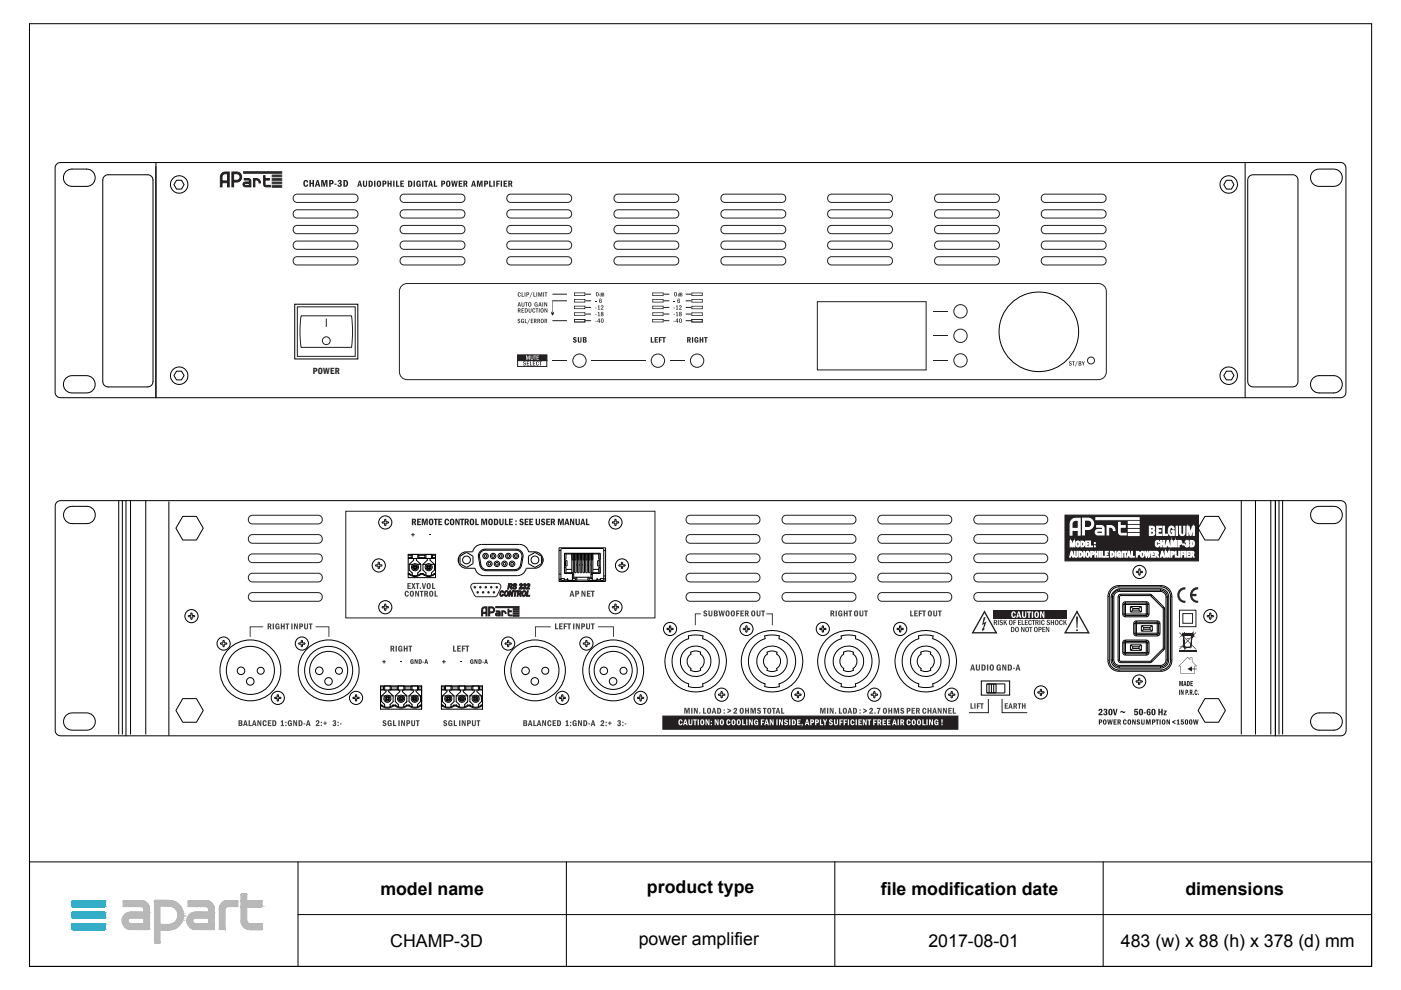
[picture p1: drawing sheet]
<svg xmlns="http://www.w3.org/2000/svg" width="297mm" height="210mm" viewBox="0 0 297 210" stroke-linecap="round" stroke-linejoin="round" font-family="sans-serif">
<defs><g id="words">
<g font-size="3.8">
<text x="80.6" y="189.7">model name</text>
<text x="137.2" y="189.3">product type</text>
<text x="186.8" y="189.7">file modification date</text>
<text x="251.3" y="189.7">dimensions</text>
<text x="82.7" y="200.8">CHAMP-3D</text>
<text x="135.4" y="200.4">power amplifier</text>
<text x="196.8" y="200.8">2017-08-01</text>
<text x="237.7" y="200.8">483 (w) x 88 (h) x 378 (d) mm</text>
</g>
<text font-size="2" fill="#221f1f" x="66.3" y="79.4">POWER</text>
</g></defs>
<!-- layer: Layer 1 -->
<path d="M6.3 182.7h284.5v22.2h-284.5zM63.2 193.9h227.6M63.2 182.7v22.2M120.1 182.7v22.2M177 182.7v22.2M233.9 182.7v22.2" fill="none" stroke="#000" stroke-width=".21"/>
<path d="M15.2 191.2h7.2zM15.2 191.2h7.2M15.3 191.1l7.1 .1zM15.3 191.1h7M15.3 191.1h7zM15.3 191h7M15.3 191l7 .1zM15.3 191h6.9zM15.4 191h6.8zM15.5 191h6.6zM15.5 191h6.7zM22.2 191h-6.8" fill="none" stroke="#00b8de" stroke-width=".21"/>
<path d="M15.2 191.2l7.2 .8h-7.2z" fill="#00b8de"/>
<path d="M15.2 191.2l7.2 .8h-7.2z" fill="none" stroke="#00b8de" stroke-width=".21"/>
<path d="M15.2 191.2h7.2v.8z" fill="#00b8de"/>
<g fill="none" stroke="#00b8de" stroke-width=".21">
<path d="M15.2 191.2h7.2v.8zM15.2 192h7.2zM15.2 192l7.1 .1zM15.2 193.6l7.2 .1zM15.2 192h7.2M15.2 192.1h7.2M15.2 193.6h7.2M15.3 192.1h7zM15.3 193.6h7.1zM15.3 192.1h7M15.3 193.5h7M15.3 192.1l7 .1z"/>
<path d="M15.3 193.5l7 .1zM15.3 192.2h6.9zM15.3 192.2h7zM15.3 193.5h7zM15.3 192.2h6.9M15.3 193.5h6.9zM15.4 193.4h6.8M15.4 192.2l6.8 .1zM15.4 192.2h6.8zM15.4 193.4l6.8 .1zM15.4 193.4h6.8zM15.4 192.3h6.7z"/>
<path d="M15.4 192.3h6.8zM15.5 193.4h6.6zM15.5 192.3h6.6zM15.5 193.4h6.7zM22.3 192.2h-7"/>
</g>
<path d="M15.2 193.7l7.2 .7h-7.2z" fill="#00b8de"/>
<path d="M15.2 193.7l7.2 .7h-7.2z" fill="none" stroke="#00b8de" stroke-width=".21"/>
<path d="M15.2 193.7h7.2v.7z" fill="#00b8de"/>
<g fill="none" stroke="#00b8de" stroke-width=".21">
<path d="M15.2 193.7h7.2v.7zM15.2 194.4l7.2 .1zM15.2 194.5h7.1zM15.2 194.5h7.2zM15.2 196l7.2 .1zM15.2 194.4h7.2M15.2 194.5h7.2M15.2 196h7.2M15.2 196.1h7.2M15.3 194.5l7 .1zM15.3 194.5h7zM15.3 196h7.1z"/>
<path d="M15.3 194.6h7M15.3 196h7M15.3 195.9h7M15.3 194.6h7zM15.3 195.9l7 .1zM15.3 194.6h6.9zM15.3 195.9h7zM15.3 194.6l6.9 .1zM15.3 195.9h6.9M15.3 195.9h6.9zM15.4 194.7h6.8zM15.4 195.8l6.8 .1z"/>
<path d="M15.4 195.8h6.8zM15.4 195.8h6.8M15.4 194.7h6.7zM15.5 195.8h6.6zM15.5 194.7h6.6zM15.5 195.8h6.7zM22.2 194.7h-6.8M22.3 194.6h-7"/>
</g>
<path d="M15.2 196.1l7.2 .7h-7.2z" fill="#00b8de"/>
<path d="M15.2 196.1l7.2 .7h-7.2z" fill="none" stroke="#00b8de" stroke-width=".21"/>
<path d="M15.2 196.1h7.2v.7z" fill="#00b8de"/>
<g fill="none" stroke="#00b8de" stroke-width=".21">
<path d="M15.2 196.1h7.2v.7zM15.2 196.8l7.2 .1zM15.2 196.9h7.1zM15.2 196.9h7.2zM15.2 196.9h7.2M15.3 196.9l7 .1zM15.3 196.9h7zM15.3 197h7M15.3 197h7zM15.3 197l7 .1M15.3 197l6.9 .1zM15.3 197.1h6.9z"/>
<path d="M15.4 197.1h6.8zM15.4 197.1h6.7zM15.5 197.1h6.6zM22.2 197.1h-6.8"/>
</g>
<path d="M51.2 189.6h1z" fill="#b8b8b8"/>
<path d="M51.2 189.6h1z" fill="none" stroke="#b8b8b8" stroke-width=".21"/>
<path d="M51.2 189.6h1z" fill="#b8b8b8"/>
<path d="M51.2 189.6h1h-1" fill="none" stroke="#b8b8b8" stroke-width=".21"/>
<path d="M51.2 189.6h1z" fill="#b8b8b8"/>
<path d="M51.2 189.6h1h-1" fill="none" stroke="#b8b8b8" stroke-width=".21"/>
<path d="M51.2 189.6h1z" fill="#b8b8b8"/>
<path d="M51.2 189.6h1z" fill="none" stroke="#b8b8b8" stroke-width=".21"/>
<path d="M51.2 189.6h1z" fill="#b8b8b8"/>
<path d="M51.2 189.6h1z" fill="none" stroke="#b8b8b8" stroke-width=".21"/>
<path d="M51.2 189.6h1z" fill="#b8b8b8"/>
<path d="M51.2 189.6h1h-1" fill="none" stroke="#b8b8b8" stroke-width=".21"/>
<path d="M51.2 189.6h1.1z" fill="#b8b8b8"/>
<path d="M51.2 189.6h1.1h-1.1" fill="none" stroke="#b8b8b8" stroke-width=".21"/>
<path d="M51.2 189.6h1.1z" fill="#b8b8b8"/>
<path d="M51.2 189.6h1.1z" fill="none" stroke="#b8b8b8" stroke-width=".21"/>
<path d="M51.1 189.6h1.2z" fill="#b8b8b8"/>
<path d="M51.2 189.6h1.1z" fill="none" stroke="#b8b8b8" stroke-width=".21"/>
<path d="M51.2 189.6h1.1z" fill="#b8b8b8"/>
<path d="M51.2 189.6h1.1z" fill="none" stroke="#b8b8b8" stroke-width=".21"/>
<path d="M51.1 189.6h1.2z" fill="#b8b8b8"/>
<path d="M51.1 189.6h1.2h-1.2" fill="none" stroke="#b8b8b8" stroke-width=".21"/>
<path d="M51.1 189.6h1.2z" fill="#b8b8b8"/>
<path d="M51.1 189.6h1.2z" fill="none" stroke="#b8b8b8" stroke-width=".21"/>
<path d="M51.1 189.6h1.2z" fill="#b8b8b8"/>
<path d="M51.1 189.6h1.2z" fill="none" stroke="#b8b8b8" stroke-width=".21"/>
<path d="M51.1 189.6h1.2z" fill="#b8b8b8"/>
<path d="M51.1 189.6h1.2h-1.2" fill="none" stroke="#b8b8b8" stroke-width=".21"/>
<path d="M51.1 189.6h1.2z" fill="#b8b8b8"/>
<path d="M51.1 189.6h1.2z" fill="none" stroke="#b8b8b8" stroke-width=".21"/>
<path d="M51.1 189.6h1.2z" fill="#b8b8b8"/>
<path d="M51.1 189.6h1.2z" fill="none" stroke="#b8b8b8" stroke-width=".21"/>
<path d="M51.1 189.6h1.2z" fill="#b8b8b8"/>
<path d="M51.1 189.6h1.2h-1.2" fill="none" stroke="#b8b8b8" stroke-width=".21"/>
<path d="M51.1 189.6h1.2z" fill="#b8b8b8"/>
<path d="M51.1 189.6h1.2h-1.2" fill="none" stroke="#b8b8b8" stroke-width=".21"/>
<path d="M51.1 189.6h1.2z" fill="#b8b8b8"/>
<path d="M51.1 189.6h1.2z" fill="none" stroke="#b8b8b8" stroke-width=".21"/>
<path d="M51.1 189.6h1.2z" fill="#b8b8b8"/>
<path d="M51.1 189.6h1.2z" fill="none" stroke="#b8b8b8" stroke-width=".21"/>
<path d="M51.1 189.6h1.2z" fill="#b8b8b8"/>
<path d="M51.1 189.6h1.2h-1.2" fill="none" stroke="#b8b8b8" stroke-width=".21"/>
<path d="M51.1 189.6h1.2z" fill="#b8b8b8"/>
<path d="M51.1 189.6h1.2z" fill="none" stroke="#b8b8b8" stroke-width=".21"/>
<path d="M51.1 189.6h1.2z" fill="#b8b8b8"/>
<path d="M51.1 189.6h1.2z" fill="none" stroke="#b8b8b8" stroke-width=".21"/>
<path d="M51.1 189.6h1.2z" fill="#b8b8b8"/>
<path d="M51.1 189.6h1.2z" fill="none" stroke="#b8b8b8" stroke-width=".21"/>
<path d="M51.1 189.6h1.2z" fill="#b8b8b8"/>
<path d="M51.1 189.6h1.2h-1.2" fill="none" stroke="#b8b8b8" stroke-width=".21"/>
<path d="M51.1 189.6h1.2z" fill="#b8b8b8"/>
<path d="M51.1 189.6h1.2h-1.2" fill="none" stroke="#b8b8b8" stroke-width=".21"/>
<path d="M51.1 189.6l1.2 .1z" fill="#b8b8b8"/>
<path d="M51.1 189.6l1.2 .1z" fill="none" stroke="#b8b8b8" stroke-width=".21"/>
<path d="M51.1 189.6l1.2 .1z" fill="#b8b8b8"/>
<path d="M51.1 189.6l1.2 .1z" fill="none" stroke="#b8b8b8" stroke-width=".21"/>
<path d="M51.1 189.7h1.2z" fill="#b8b8b8"/>
<path d="M51.1 189.7h1.2h-1.2" fill="none" stroke="#b8b8b8" stroke-width=".21"/>
<path d="M51.1 189.7h1.2z" fill="#b8b8b8"/>
<path d="M51.1 189.7h1.2h-1.2" fill="none" stroke="#b8b8b8" stroke-width=".21"/>
<path d="M51.1 189.7h1.2z" fill="#b8b8b8"/>
<path d="M51.1 189.7h1.2z" fill="none" stroke="#b8b8b8" stroke-width=".21"/>
<path d="M51.1 189.7h1.2z" fill="#b8b8b8"/>
<g fill="none" stroke="#b8b8b8" stroke-width=".21">
<path d="M26.2 191h3.8zM26.2 191h3.8M32.8 190.9l3.4 .1zM32.8 190.9h3.2zM32.9 190.9h3zM32.9 190.9h3.1zM36.2 190.9h-3.4M40 191h3.7zM40 191h3.7M48.2 191h2.1M48.2 191h2.1h-2.1M48.2 191h2.1z"/>
<path d="M51.1 189.7h1.2z"/>
</g>
<path d="M51.1 189.7l1.2 1.3h-1.2z" fill="#b8b8b8"/>
<path d="M51.1 189.7l1.2 1.3h-1.2z" fill="none" stroke="#b8b8b8" stroke-width=".21"/>
<path d="M51.1 189.7h1.2v1.3z" fill="#b8b8b8"/>
<g fill="none" stroke="#b8b8b8" stroke-width=".21">
<path d="M26.1 191h4.4M26.1 191.1h4.5M26.1 191.2h4.8M26.1 191.4h5.1M26.1 192.1h5.5M26.1 191l4.4 .1zM26.1 191.1h4.5zM26.1 191.1l4.8 .2h-4.8zM26.1 191.3l5.1 .2h-5.1zM26.1 191.3h4.8l.3 .2zM26.1 191.5l5.3 .2h-5.3zM26.1 191.5h5.1l.2 .2z"/>
<path d="M26.1 191.7l5.4 .3h-5.4zM26.1 191.7h5.3l.1 .3zM26.1 192l5.5 .1zM26.1 192.1h5.5zM26.1 191h4.3zM26.2 191h4.1M26.2 191h4.1zM26.2 191h4.1h-4.1M26.2 191h3.9zM26.2 191h3.8zM32.7 191h3.8M32.7 191h3.9"/>
<path d="M32.7 191.1h4.2M32.7 191.2h4.7M32.7 192h5.5M32.7 191h3.9zM32.7 191l4.2 .1zM32.7 191.1l4.7 .2h-4.7zM32.7 191.1h4.2l.5 .2zM32.7 191.3l5.1 .3h-5.1zM32.7 191.3h4.7l.4 .3zM32.7 191.6l5.4 .4h-5.4zM32.7 191.6h5.1l.3 .4zM32.7 192l5.5 .1h-5.5z"/>
<path d="M32.7 192h5.4l.1 .1zM32.8 191h3.6zM32.8 191h3.6h-3.6M32.8 191h3.5zM39.9 191l4.4 .1zM39.9 191.1h4.4zM39.9 191.1l4.7 .2h-4.7zM39.9 191.3l5 .2h-5zM39.9 191.3h4.7l.3 .2zM39.9 191.5l5.2 .2h-5.2zM39.9 191.5h5l.2 .2zM39.9 191.7l5.4 .3h-5.4z"/>
<path d="M39.9 191.7h5.2l.2 .3zM39.9 192l5.4 .1zM39.9 192.1h5.4zM39.9 191h4.4M39.9 191.1h4.4M39.9 191.2h4.7M39.9 191.4h5M39.9 192.1h5.4M39.9 191h4.2zM39.9 191h4.1zM39.9 191h4.1M39.9 191h4z"/>
<path d="M39.9 191h3.9zM40 191h3.8zM46.6 192.1h3.8M46.6 192.1h3.8zM46.7 192l3.7 .1zM46.8 191.7l3.6 .3h-3.7zM46.8 191.7h3.6v.3zM47 191.5l.3-.2 3.1 .2zM47 191.5l3.4 .2h-3.6zM47 191.5h3.4v.2zM47.3 191.3h3.1v.2zM47.3 191.2h3.1"/>
<path d="M47.3 191.3l.3-.2 2.8 .2zM47.6 191.1h2.8zM47.6 191.1h2.8v.2zM47.6 191.1h2.8M47.7 191h2.7M47.7 191.1h2.7zM47.7 191h2.7zM47.7 191l2.7 .1zM47.8 191h2.6h-2.6M47.8 191h2.6zM47.9 191h2.5zM47.9 191h2.5h-2.5"/>
<path d="M48 191h2.4zM48.1 191h2.2zM48.1 191h2.3zM48.2 191h2.1zM50.4 191h-2.5M50.4 192.1h-3.8M50.4 191.4h-3.4M51.1 189.7h1.2v1.3zM51.1 191h4.4h-4.4M51.1 191h4.4zM51.1 191h4.5zM51.1 191l4.5 .1z"/>
<path d="M51.1 191h4.4M51.1 191h4.5M51.1 191.1h4.5"/>
</g>
<path d="M26.1 191.9h5.4M32.7 191.5h5.1M39.9 191.9h5.4M46.7 191.9h3.7" fill="none" stroke="#b8b8b8" stroke-width=".3"/>
<path d="M26.1 191.6h5.3M39.9 191.6h5.2M46.8 191.6h3.6" fill="none" stroke="#b8b8b8" stroke-width=".25"/>
<path d="M32.7 191.8h5.4" fill="none" stroke="#b8b8b8" stroke-width=".34"/>
<path d="M51.1 191.1l4.5 1h-4.5z" fill="#b8b8b8"/>
<path d="M51.1 191.1l4.5 1h-4.5z" fill="none" stroke="#b8b8b8" stroke-width=".21"/>
<path d="M51.1 191.1h4.5v1z" fill="#b8b8b8"/>
<g fill="none" stroke="#b8b8b8" stroke-width=".21">
<path d="M26.1 192.1h5.5M26.1 192.1h5.5zM26.2 192.2h5.4zM26.2 192.2h5.4h-5.4M26.2 192.2h5.4M35.9 192.1l2.4 .1zM38.3 192.1h-2.4M39.9 192.1h5.4zM39.9 192.1h5.4M39.9 192.2h5.4h-5.4M39.9 192.2h5.4M39.9 192.2h5.4z"/>
<path d="M46.6 192.2h3.7h-3.7M46.6 192.2h3.8zM46.6 192.2h3.7zM46.6 192.1h3.8zM46.6 192.1h3.8M50.4 192.2h-3.8M50.4 192.1l-3.8 .1M51.1 191.1h4.5v1zM51.1 192.1h4.5zM51.1 192.2h4.4zM51.1 192.2h4.4h-4.4M51.1 192.1h4.5"/>
<path d="M51.1 192.2h4.4M55.6 192.2h-4.5"/>
</g>
<path d="M46.6 192.2h1.5z" fill="#b8b8b8"/>
<path d="M46.6 192.2h1.5z" fill="none" stroke="#b8b8b8" stroke-width=".21"/>
<path d="M46.6 192.2h1.6z" fill="#b8b8b8"/>
<path d="M46.6 192.2h1.6z" fill="none" stroke="#b8b8b8" stroke-width=".21"/>
<path d="M43.7 192.2h1.6z" fill="#b8b8b8"/>
<path d="M43.7 192.2h1.6z" fill="none" stroke="#b8b8b8" stroke-width=".21"/>
<path d="M43.7 192.2h1.6z" fill="#b8b8b8"/>
<path d="M43.7 192.2h1.6z" fill="none" stroke="#b8b8b8" stroke-width=".21"/>
<path d="M30 192.2h1.6z" fill="#b8b8b8"/>
<path d="M30 192.2h1.6z" fill="none" stroke="#b8b8b8" stroke-width=".21"/>
<path d="M30 192.2h1.6z" fill="#b8b8b8"/>
<path d="M30 192.2h1.6zM51.1 192.2h4.4zM51.1 192.2h4.4h-4.4M55.5 192.2h-4.4" fill="none" stroke="#b8b8b8" stroke-width=".21"/>
<path d="M46.6 192.2l1.4 .1z" fill="#b8b8b8"/>
<path d="M46.6 192.2l1.4 .1z" fill="none" stroke="#b8b8b8" stroke-width=".21"/>
<path d="M46.6 192.2h1.5z" fill="#b8b8b8"/>
<path d="M46.6 192.2h1.5z" fill="none" stroke="#b8b8b8" stroke-width=".21"/>
<path d="M43.8 192.2l1.6 .1z" fill="#b8b8b8"/>
<path d="M43.8 192.2l1.6 .1z" fill="none" stroke="#b8b8b8" stroke-width=".21"/>
<path d="M43.8 192.2l1.6 .1z" fill="#b8b8b8"/>
<path d="M43.8 192.2l1.6 .1z" fill="none" stroke="#b8b8b8" stroke-width=".21"/>
<path d="M30.1 192.2l1.5 .1z" fill="#b8b8b8"/>
<path d="M30.1 192.2l1.5 .1z" fill="none" stroke="#b8b8b8" stroke-width=".21"/>
<path d="M30.1 192.2l1.5 .1z" fill="#b8b8b8"/>
<path d="M30.1 192.2l1.5 .1zM36.3 192.2l2.1 .1h-1.8zM36.3 192.2h2l.1 .1zM38.4 192.2h-2.1" fill="none" stroke="#b8b8b8" stroke-width=".21"/>
<path d="M46.6 192.3h1.3z" fill="#b8b8b8"/>
<path d="M46.6 192.3h1.3z" fill="none" stroke="#b8b8b8" stroke-width=".21"/>
<path d="M46.6 192.3h1.4z" fill="#b8b8b8"/>
<path d="M46.6 192.3h1.4z" fill="none" stroke="#b8b8b8" stroke-width=".21"/>
<path d="M43.9 192.3h1.5z" fill="#b8b8b8"/>
<path d="M43.9 192.3h1.5z" fill="none" stroke="#b8b8b8" stroke-width=".21"/>
<path d="M43.9 192.3h1.5z" fill="#b8b8b8"/>
<path d="M43.9 192.3h1.5z" fill="none" stroke="#b8b8b8" stroke-width=".21"/>
<path d="M30.2 192.3h1.4z" fill="#b8b8b8"/>
<path d="M30.2 192.3h1.4z" fill="none" stroke="#b8b8b8" stroke-width=".21"/>
<path d="M30.2 192.3h1.4z" fill="#b8b8b8"/>
<path d="M30.2 192.3h1.4z" fill="none" stroke="#b8b8b8" stroke-width=".21"/>
<path d="M46.5 192.3l1.4 .1z" fill="#b8b8b8"/>
<path d="M46.5 192.3l1.4 .1z" fill="none" stroke="#b8b8b8" stroke-width=".21"/>
<path d="M46.5 192.3h1.4z" fill="#b8b8b8"/>
<path d="M46.5 192.3h1.4z" fill="none" stroke="#b8b8b8" stroke-width=".21"/>
<path d="M44 192.3l1.4 .1z" fill="#b8b8b8"/>
<path d="M44 192.3l1.4 .1z" fill="none" stroke="#b8b8b8" stroke-width=".21"/>
<path d="M44 192.3l1.4 .1z" fill="#b8b8b8"/>
<path d="M44 192.3l1.4 .1z" fill="none" stroke="#b8b8b8" stroke-width=".21"/>
<path d="M30.3 192.3l1.3 .1z" fill="#b8b8b8"/>
<path d="M30.3 192.3l1.3 .1z" fill="none" stroke="#b8b8b8" stroke-width=".21"/>
<path d="M30.3 192.3l1.3 .1z" fill="#b8b8b8"/>
<path d="M30.3 192.3l1.3 .1z" fill="none" stroke="#b8b8b8" stroke-width=".21"/>
<path d="M36.6 192.3l1.8 .1z" fill="#b8b8b8"/>
<path d="M36.6 192.3l1.8 .1z" fill="none" stroke="#b8b8b8" stroke-width=".21"/>
<path d="M36.6 192.3l1.8 .1z" fill="#b8b8b8"/>
<path d="M36.6 192.3l1.8 .1z" fill="none" stroke="#b8b8b8" stroke-width=".21"/>
<path d="M46.5 192.4h1.4z" fill="#b8b8b8"/>
<path d="M46.5 192.4h1.4z" fill="none" stroke="#b8b8b8" stroke-width=".21"/>
<path d="M46.5 192.4h1.4z" fill="#b8b8b8"/>
<path d="M46.5 192.4h1.4z" fill="none" stroke="#b8b8b8" stroke-width=".21"/>
<path d="M44 192.4h1.4z" fill="#b8b8b8"/>
<path d="M44 192.4h1.4z" fill="none" stroke="#b8b8b8" stroke-width=".21"/>
<path d="M44 192.4h1.4z" fill="#b8b8b8"/>
<path d="M44 192.4h1.4z" fill="none" stroke="#b8b8b8" stroke-width=".21"/>
<path d="M30.3 192.4h1.4z" fill="#b8b8b8"/>
<path d="M30.3 192.4h1.4z" fill="none" stroke="#b8b8b8" stroke-width=".21"/>
<path d="M30.3 192.4h1.4z" fill="#b8b8b8"/>
<path d="M30.3 192.4h1.4z" fill="none" stroke="#b8b8b8" stroke-width=".21"/>
<path d="M36.7 192.4l1.8 .1h-1.6z" fill="#b8b8b8"/>
<path d="M36.7 192.4l1.8 .1h-1.6z" fill="none" stroke="#b8b8b8" stroke-width=".21"/>
<path d="M36.7 192.4h1.7l.1 .1z" fill="#b8b8b8"/>
<path d="M36.7 192.4h1.7l.1 .1z" fill="none" stroke="#b8b8b8" stroke-width=".21"/>
<path d="M46.5 192.4l1.3 .1z" fill="#b8b8b8"/>
<path d="M46.5 192.4l1.3 .1z" fill="none" stroke="#b8b8b8" stroke-width=".21"/>
<path d="M46.5 192.4h1.4z" fill="#b8b8b8"/>
<path d="M46.5 192.4h1.4z" fill="none" stroke="#b8b8b8" stroke-width=".21"/>
<path d="M44.1 192.4l1.3 .1z" fill="#b8b8b8"/>
<path d="M44.1 192.4l1.3 .1z" fill="none" stroke="#b8b8b8" stroke-width=".21"/>
<path d="M44.1 192.4l1.3 .1z" fill="#b8b8b8"/>
<path d="M44.1 192.4l1.3 .1z" fill="none" stroke="#b8b8b8" stroke-width=".21"/>
<path d="M30.3 192.4l1.4 .1z" fill="#b8b8b8"/>
<path d="M30.3 192.4l1.4 .1z" fill="none" stroke="#b8b8b8" stroke-width=".21"/>
<path d="M30.3 192.4l1.4 .1z" fill="#b8b8b8"/>
<path d="M30.3 192.4l1.4 .1z" fill="none" stroke="#b8b8b8" stroke-width=".21"/>
<path d="M46.5 192.5l1.3 .1z" fill="#b8b8b8"/>
<path d="M46.5 192.5l1.3 .1z" fill="none" stroke="#b8b8b8" stroke-width=".21"/>
<path d="M46.5 192.5h1.3z" fill="#b8b8b8"/>
<path d="M46.5 192.5h1.3z" fill="none" stroke="#b8b8b8" stroke-width=".21"/>
<path d="M44.1 192.5l1.3 .1z" fill="#b8b8b8"/>
<path d="M44.1 192.5l1.3 .1z" fill="none" stroke="#b8b8b8" stroke-width=".21"/>
<path d="M44.1 192.5l1.3 .1z" fill="#b8b8b8"/>
<path d="M44.1 192.5l1.3 .1z" fill="none" stroke="#b8b8b8" stroke-width=".21"/>
<path d="M30.4 192.5l1.3 .1z" fill="#b8b8b8"/>
<path d="M30.4 192.5l1.3 .1z" fill="none" stroke="#b8b8b8" stroke-width=".21"/>
<path d="M30.4 192.5l1.3 .1z" fill="#b8b8b8"/>
<path d="M30.4 192.5l1.3 .1z" fill="none" stroke="#b8b8b8" stroke-width=".21"/>
<path d="M46.5 192.6l1.2 .1h-1.2z" fill="#b8b8b8"/>
<path d="M46.5 192.6l1.2 .1h-1.2z" fill="none" stroke="#b8b8b8" stroke-width=".21"/>
<path d="M46.5 192.6h1.3l-.1 .1z" fill="#b8b8b8"/>
<path d="M46.5 192.6h1.3z" fill="none" stroke="#b8b8b8" stroke-width=".21"/>
<path d="M44.2 192.6l1.2 .1z" fill="#b8b8b8"/>
<path d="M44.2 192.6l1.2 .1z" fill="none" stroke="#b8b8b8" stroke-width=".21"/>
<path d="M44.2 192.6l1.2 .1z" fill="#b8b8b8"/>
<path d="M44.2 192.6l1.2 .1z" fill="none" stroke="#b8b8b8" stroke-width=".21"/>
<path d="M30.4 192.6l1.3 .1z" fill="#b8b8b8"/>
<path d="M30.4 192.6l1.3 .1z" fill="none" stroke="#b8b8b8" stroke-width=".21"/>
<path d="M30.4 192.6l1.3 .1z" fill="#b8b8b8"/>
<path d="M30.4 192.6l1.3 .1z" fill="none" stroke="#b8b8b8" stroke-width=".21"/>
<path d="M46.5 192.7h1.2z" fill="#b8b8b8"/>
<path d="M46.5 192.7h1.2h-1.2" fill="none" stroke="#b8b8b8" stroke-width=".21"/>
<path d="M46.5 192.7h1.2z" fill="#b8b8b8"/>
<path d="M46.5 192.7h1.2h-1.2" fill="none" stroke="#b8b8b8" stroke-width=".21"/>
<path d="M44.2 192.7h1.2z" fill="#b8b8b8"/>
<path d="M44.2 192.7h1.2h-1.2" fill="none" stroke="#b8b8b8" stroke-width=".21"/>
<path d="M44.2 192.7h1.2z" fill="#b8b8b8"/>
<path d="M44.2 192.7h1.2h-1.2" fill="none" stroke="#b8b8b8" stroke-width=".21"/>
<path d="M30.5 192.7h1.2z" fill="#b8b8b8"/>
<path d="M30.5 192.7h1.2h-1.2" fill="none" stroke="#b8b8b8" stroke-width=".21"/>
<path d="M30.5 192.7h1.2z" fill="#b8b8b8"/>
<path d="M30.5 192.7h1.2h-1.2" fill="none" stroke="#b8b8b8" stroke-width=".21"/>
<path d="M36.9 192.5l1.7 .2h-1.4z" fill="#b8b8b8"/>
<path d="M36.9 192.5l1.7 .2h-1.4z" fill="none" stroke="#b8b8b8" stroke-width=".21"/>
<path d="M36.9 192.5h1.6l.1 .2z" fill="#b8b8b8"/>
<path d="M36.9 192.5h1.6l.1 .2z" fill="none" stroke="#b8b8b8" stroke-width=".21"/>
<path d="M37.2 192.7l1.5 .1z" fill="#b8b8b8"/>
<path d="M37.2 192.7l1.5 .1z" fill="none" stroke="#b8b8b8" stroke-width=".21"/>
<path d="M37.2 192.7l1.5 .1z" fill="#b8b8b8"/>
<path d="M37.2 192.7l1.5 .1z" fill="none" stroke="#b8b8b8" stroke-width=".21"/>
<path d="M37.3 192.8l1.4 .2h-1.3z" fill="#b8b8b8"/>
<path d="M37.3 192.8l1.4 .2h-1.3z" fill="none" stroke="#b8b8b8" stroke-width=".21"/>
<path d="M37.3 192.8h1.4v.2z" fill="#b8b8b8"/>
<path d="M37.3 192.8h1.4v.2z" fill="none" stroke="#b8b8b8" stroke-width=".21"/>
<path d="M37.4 193l1.4 .3h-1.2z" fill="#b8b8b8"/>
<path d="M37.4 193l1.4 .3h-1.2z" fill="none" stroke="#b8b8b8" stroke-width=".21"/>
<path d="M37.4 193h1.3l.1 .3z" fill="#b8b8b8"/>
<path d="M37.4 193h1.3l.1 .3z" fill="none" stroke="#b8b8b8" stroke-width=".21"/>
<path d="M37.6 193.3h1.2z" fill="#b8b8b8"/>
<path d="M37.6 193.3h1.2z" fill="none" stroke="#b8b8b8" stroke-width=".21"/>
<path d="M37.6 193.3h1.2z" fill="#b8b8b8"/>
<path d="M37.6 193.3h1.2z" fill="none" stroke="#b8b8b8" stroke-width=".21"/>
<path d="M44.2 192.7l1.2 .7h-1.2z" fill="#b8b8b8"/>
<path d="M44.2 192.7l1.2 .7h-1.2z" fill="none" stroke="#b8b8b8" stroke-width=".21"/>
<path d="M44.2 192.7h1.2v.7z" fill="#b8b8b8"/>
<path d="M44.2 192.7h1.2v.7z" fill="none" stroke="#b8b8b8" stroke-width=".21"/>
<path d="M30.5 192.7l1.2 .7h-1.2z" fill="#b8b8b8"/>
<path d="M30.5 192.7l1.2 .7h-1.2z" fill="none" stroke="#b8b8b8" stroke-width=".21"/>
<path d="M30.5 192.7h1.2v.7z" fill="#b8b8b8"/>
<g fill="none" stroke="#b8b8b8" stroke-width=".21">
<path d="M26.9 193.6h4.8zM26.9 193.5h4.8M27.2 193.5h4.5zM27.2 193.5l4.5 .1zM27.2 193.4h4.5M27.6 193.4l4.1 .1zM30.5 192.7h1.2v.7zM40.7 193.6h4.7zM40.7 193.5h4.7M41 193.4h4.4M41 193.5h4.4zM41 193.5l4.4 .1z"/>
<path d="M41.3 193.4l4.1 .1z"/>
</g>
<path d="M37.6 193.3l1.3 .4h-1.2z" fill="#b8b8b8"/>
<path d="M37.6 193.3l1.3 .4h-1.2z" fill="none" stroke="#b8b8b8" stroke-width=".21"/>
<path d="M37.6 193.3h1.2l.1 .4z" fill="#b8b8b8"/>
<path d="M26.6 193.7h5.1M26.6 193.7l.3-.1 4.8 .1zM26.9 193.6h4.8v.1zM37.6 193.3h1.2l.1 .4zM40.4 193.7h5M40.4 193.7l.3-.1 4.7 .1zM40.7 193.6h4.7v.1z" fill="none" stroke="#b8b8b8" stroke-width=".21"/>
<path d="M37.7 193.7l1.2 .1z" fill="#b8b8b8"/>
<path d="M37.7 193.7l1.2 .1z" fill="none" stroke="#b8b8b8" stroke-width=".21"/>
<path d="M37.7 193.7l1.2 .1z" fill="#b8b8b8"/>
<path d="M26.4 194l.2-.3 5.1 .3zM26.6 193.7h5.1v.3zM37.7 193.7l1.2 .1zM40.1 194l.3-.3 5 .3zM40.4 193.7h5v.3z" fill="none" stroke="#b8b8b8" stroke-width=".21"/>
<path d="M26.4 193.9h5.3M40.1 193.9h5.3" fill="none" stroke="#b8b8b8" stroke-width=".23"/>
<path d="M37.7 193.8l1.2 .2h-1.2z" fill="#b8b8b8"/>
<path d="M37.7 193.8l1.2 .2h-1.2z" fill="none" stroke="#b8b8b8" stroke-width=".21"/>
<path d="M37.7 193.8h1.2v.2z" fill="#b8b8b8"/>
<path d="M26.4 194l5.3 .3h-5.5zM26.4 194h5.3v.3zM37.7 193.8h1.2v.2zM40.1 194l5.3 .3h-5.5zM40.1 194h5.3v.3z" fill="none" stroke="#b8b8b8" stroke-width=".21"/>
<path d="M31.7 194.1h-5.5M45.4 194.1h-5.5" fill="none" stroke="#b8b8b8" stroke-width=".28"/>
<path d="M37.7 194l1.2 .3h-1.2z" fill="#b8b8b8"/>
<path d="M37.7 194l1.2 .3h-1.2z" fill="none" stroke="#b8b8b8" stroke-width=".21"/>
<path d="M37.7 194h1.2v.3z" fill="#b8b8b8"/>
<path d="M37.7 194h1.2v.3z" fill="none" stroke="#b8b8b8" stroke-width=".21"/>
<path d="M37.7 194.3l1.2 .1h-1.2z" fill="#b8b8b8"/>
<path d="M37.7 194.3l1.2 .1h-1.2z" fill="none" stroke="#b8b8b8" stroke-width=".21"/>
<path d="M37.7 194.3h1.2v.1z" fill="#b8b8b8"/>
<path d="M26 194.6h5.7zM26.2 194.3l5.5 .3h-5.7zM26.2 194.3h5.5v.3zM31.7 194.6h-5.7M37.7 194.3h1.2v.1zM39.7 194.6h5.7M39.8 194.6h5.6zM39.9 194.3l5.5 .3h-5.6zM39.9 194.3h5.5v.3z" fill="none" stroke="#b8b8b8" stroke-width=".21"/>
<path d="M26 194.4h5.7M39.8 194.4h5.6" fill="none" stroke="#b8b8b8" stroke-width=".3"/>
<path d="M39.7 194.6l1.6 .1z" fill="#b8b8b8"/>
<path d="M39.7 194.6l1.6 .1z" fill="none" stroke="#b8b8b8" stroke-width=".21"/>
<path d="M39.7 194.6h1.7z" fill="#b8b8b8"/>
<path d="M39.7 194.6h1.7z" fill="none" stroke="#b8b8b8" stroke-width=".21"/>
<path d="M26 194.6l1.5 .1z" fill="#b8b8b8"/>
<path d="M26 194.6l1.5 .1z" fill="none" stroke="#b8b8b8" stroke-width=".21"/>
<path d="M26 194.6h1.6z" fill="#b8b8b8"/>
<path d="M26 194.6h1.6z" fill="none" stroke="#b8b8b8" stroke-width=".21"/>
<path d="M39.7 194.7h1.5z" fill="#b8b8b8"/>
<path d="M39.7 194.7h1.5z" fill="none" stroke="#b8b8b8" stroke-width=".21"/>
<path d="M39.7 194.7h1.6z" fill="#b8b8b8"/>
<path d="M39.7 194.7h1.6z" fill="none" stroke="#b8b8b8" stroke-width=".21"/>
<path d="M26 194.7h1.4z" fill="#b8b8b8"/>
<path d="M26 194.7h1.4z" fill="none" stroke="#b8b8b8" stroke-width=".21"/>
<path d="M26 194.7h1.5z" fill="#b8b8b8"/>
<path d="M26 194.7h1.5z" fill="none" stroke="#b8b8b8" stroke-width=".21"/>
<path d="M37.7 194.4l1.1 .4h-1.2z" fill="#b8b8b8"/>
<path d="M37.7 194.4l1.1 .4h-1.2z" fill="none" stroke="#b8b8b8" stroke-width=".21"/>
<path d="M37.7 194.4h1.2l-.1 .4z" fill="#b8b8b8"/>
<path d="M37.7 194.4h1.2l-.1 .4z" fill="none" stroke="#b8b8b8" stroke-width=".21"/>
<path d="M39.7 194.7l1.4 .1z" fill="#b8b8b8"/>
<path d="M39.7 194.7l1.4 .1z" fill="none" stroke="#b8b8b8" stroke-width=".21"/>
<path d="M39.7 194.7h1.5z" fill="#b8b8b8"/>
<path d="M39.7 194.7h1.5z" fill="none" stroke="#b8b8b8" stroke-width=".21"/>
<path d="M26 194.7l1.3 .1z" fill="#b8b8b8"/>
<path d="M26 194.7l1.3 .1z" fill="none" stroke="#b8b8b8" stroke-width=".21"/>
<path d="M26 194.7h1.4z" fill="#b8b8b8"/>
<path d="M26 194.7h1.4z" fill="none" stroke="#b8b8b8" stroke-width=".21"/>
<path d="M37.6 194.8h1.2z" fill="#b8b8b8"/>
<path d="M37.6 194.8h1.2z" fill="none" stroke="#b8b8b8" stroke-width=".21"/>
<path d="M37.6 194.8h1.2z" fill="#b8b8b8"/>
<path d="M37.6 194.8h1.2z" fill="none" stroke="#b8b8b8" stroke-width=".21"/>
<path d="M39.7 194.8l1.3 .1z" fill="#b8b8b8"/>
<path d="M39.7 194.8l1.3 .1z" fill="none" stroke="#b8b8b8" stroke-width=".21"/>
<path d="M39.7 194.8h1.4z" fill="#b8b8b8"/>
<path d="M39.7 194.8h1.4z" fill="none" stroke="#b8b8b8" stroke-width=".21"/>
<path d="M26 194.8l1.2 .1z" fill="#b8b8b8"/>
<path d="M26 194.8l1.2 .1z" fill="none" stroke="#b8b8b8" stroke-width=".21"/>
<path d="M26 194.8h1.3z" fill="#b8b8b8"/>
<path d="M26 194.8h1.3z" fill="none" stroke="#b8b8b8" stroke-width=".21"/>
<path d="M39.6 194.9h1.4z" fill="#b8b8b8"/>
<path d="M39.6 194.9h1.4z" fill="none" stroke="#b8b8b8" stroke-width=".21"/>
<path d="M39.6 194.9h1.4z" fill="#b8b8b8"/>
<path d="M39.6 194.9h1.4z" fill="none" stroke="#b8b8b8" stroke-width=".21"/>
<path d="M25.9 194.9h1.3z" fill="#b8b8b8"/>
<path d="M25.9 194.9h1.3z" fill="none" stroke="#b8b8b8" stroke-width=".21"/>
<path d="M25.9 194.9h1.3z" fill="#b8b8b8"/>
<path d="M25.9 194.9h1.3z" fill="none" stroke="#b8b8b8" stroke-width=".21"/>
<path d="M39.6 194.9l1.3 .1z" fill="#b8b8b8"/>
<path d="M39.6 194.9l1.3 .1z" fill="none" stroke="#b8b8b8" stroke-width=".21"/>
<path d="M39.6 194.9h1.4z" fill="#b8b8b8"/>
<path d="M39.6 194.9h1.4z" fill="none" stroke="#b8b8b8" stroke-width=".21"/>
<path d="M25.9 194.9l1.3 .1z" fill="#b8b8b8"/>
<path d="M25.9 194.9l1.3 .1z" fill="none" stroke="#b8b8b8" stroke-width=".21"/>
<path d="M25.9 194.9h1.3z" fill="#b8b8b8"/>
<path d="M25.9 194.9h1.3z" fill="none" stroke="#b8b8b8" stroke-width=".21"/>
<path d="M39.6 195l1.3 .1h-1.3z" fill="#b8b8b8"/>
<path d="M39.6 195l1.3 .1h-1.3z" fill="none" stroke="#b8b8b8" stroke-width=".21"/>
<path d="M39.6 195h1.3z" fill="#b8b8b8"/>
<path d="M39.6 195h1.3z" fill="none" stroke="#b8b8b8" stroke-width=".21"/>
<path d="M25.9 195l1.2 .1z" fill="#b8b8b8"/>
<path d="M25.9 195l1.2 .1z" fill="none" stroke="#b8b8b8" stroke-width=".21"/>
<path d="M25.9 195h1.3z" fill="#b8b8b8"/>
<path d="M25.9 195h1.3z" fill="none" stroke="#b8b8b8" stroke-width=".21"/>
<path d="M37.6 194.8l1.1 .3h-1.3z" fill="#b8b8b8"/>
<path d="M37.6 194.8l1.1 .3h-1.3z" fill="none" stroke="#b8b8b8" stroke-width=".21"/>
<path d="M37.6 194.8h1.2l-.1 .3z" fill="#b8b8b8"/>
<path d="M37.6 194.8h1.2l-.1 .3z" fill="none" stroke="#b8b8b8" stroke-width=".21"/>
<path d="M39.6 195.1l1.3 .1z" fill="#b8b8b8"/>
<path d="M39.6 195.1l1.3 .1z" fill="none" stroke="#b8b8b8" stroke-width=".21"/>
<path d="M39.6 195.1h1.3z" fill="#b8b8b8"/>
<path d="M39.6 195.1h1.3z" fill="none" stroke="#b8b8b8" stroke-width=".21"/>
<path d="M25.9 195.1l1.2 .1h-1.2z" fill="#b8b8b8"/>
<path d="M25.9 195.1l1.2 .1h-1.2z" fill="none" stroke="#b8b8b8" stroke-width=".21"/>
<path d="M25.9 195.1h1.2z" fill="#b8b8b8"/>
<path d="M25.9 195.1h1.2z" fill="none" stroke="#b8b8b8" stroke-width=".21"/>
<path d="M39.6 195.2h1.3z" fill="#b8b8b8"/>
<path d="M39.6 195.2h1.3z" fill="none" stroke="#b8b8b8" stroke-width=".21"/>
<path d="M39.6 195.2h1.3z" fill="#b8b8b8"/>
<path d="M39.6 195.2h1.3z" fill="none" stroke="#b8b8b8" stroke-width=".21"/>
<path d="M25.9 195.2h1.2z" fill="#b8b8b8"/>
<path d="M25.9 195.2h1.2z" fill="none" stroke="#b8b8b8" stroke-width=".21"/>
<path d="M25.9 195.2h1.2z" fill="#b8b8b8"/>
<path d="M25.9 195.2h1.2z" fill="none" stroke="#b8b8b8" stroke-width=".21"/>
<path d="M51.1 192.2l1.2 3.1h-1.2z" fill="#b8b8b8"/>
<path d="M51.1 192.2l1.2 3.1h-1.2z" fill="none" stroke="#b8b8b8" stroke-width=".21"/>
<path d="M51.1 192.2h1.2v3.1z" fill="#b8b8b8"/>
<path d="M51.1 192.2h1.2v3.1z" fill="none" stroke="#b8b8b8" stroke-width=".21"/>
<path d="M51.1 195.3h1.2z" fill="#b8b8b8"/>
<path d="M51.1 195.3h1.2h-1.2" fill="none" stroke="#b8b8b8" stroke-width=".21"/>
<path d="M51.1 195.3h1.2z" fill="#b8b8b8"/>
<path d="M51.1 195.3h1.2h-1.2" fill="none" stroke="#b8b8b8" stroke-width=".21"/>
<path d="M37.4 195.1l1.3 .2h-1.4z" fill="#b8b8b8"/>
<path d="M37.4 195.1l1.3 .2h-1.4z" fill="none" stroke="#b8b8b8" stroke-width=".21"/>
<path d="M37.4 195.1h1.3v.2z" fill="#b8b8b8"/>
<path d="M37.4 195.1h1.3v.2z" fill="none" stroke="#b8b8b8" stroke-width=".21"/>
<path d="M39.6 195.2l1.3 .1z" fill="#b8b8b8"/>
<path d="M39.6 195.2l1.3 .1z" fill="none" stroke="#b8b8b8" stroke-width=".21"/>
<path d="M39.6 195.2l1.3 .1z" fill="#b8b8b8"/>
<path d="M39.6 195.2l1.3 .1z" fill="none" stroke="#b8b8b8" stroke-width=".21"/>
<path d="M25.9 195.2l1.2 .1z" fill="#b8b8b8"/>
<path d="M25.9 195.2l1.2 .1z" fill="none" stroke="#b8b8b8" stroke-width=".21"/>
<path d="M25.9 195.2l1.2 .1z" fill="#b8b8b8"/>
<path d="M25.9 195.2l1.2 .1z" fill="none" stroke="#b8b8b8" stroke-width=".21"/>
<path d="M51.1 195.3l1.2 .1z" fill="#b8b8b8"/>
<path d="M51.1 195.3l1.2 .1z" fill="none" stroke="#b8b8b8" stroke-width=".21"/>
<path d="M51.1 195.3l1.2 .1z" fill="#b8b8b8"/>
<path d="M51.1 195.3l1.2 .1z" fill="none" stroke="#b8b8b8" stroke-width=".21"/>
<path d="M37.3 195.3l1.3 .1h-1.4z" fill="#b8b8b8"/>
<path d="M37.3 195.3l1.3 .1h-1.4z" fill="none" stroke="#b8b8b8" stroke-width=".21"/>
<path d="M37.3 195.3h1.4z" fill="#b8b8b8"/>
<path d="M37.3 195.3h1.4z" fill="none" stroke="#b8b8b8" stroke-width=".21"/>
<path d="M39.6 195.3l1.3 .1z" fill="#b8b8b8"/>
<path d="M39.6 195.3l1.3 .1z" fill="none" stroke="#b8b8b8" stroke-width=".21"/>
<path d="M39.6 195.3l1.3 .1z" fill="#b8b8b8"/>
<path d="M39.6 195.3l1.3 .1z" fill="none" stroke="#b8b8b8" stroke-width=".21"/>
<path d="M25.9 195.3l1.2 .1z" fill="#b8b8b8"/>
<path d="M25.9 195.3l1.2 .1z" fill="none" stroke="#b8b8b8" stroke-width=".21"/>
<path d="M25.9 195.3l1.2 .1z" fill="#b8b8b8"/>
<path d="M25.9 195.3l1.2 .1z" fill="none" stroke="#b8b8b8" stroke-width=".21"/>
<path d="M51.1 195.4l1.3 .1z" fill="#b8b8b8"/>
<path d="M51.1 195.4l1.3 .1z" fill="none" stroke="#b8b8b8" stroke-width=".21"/>
<path d="M51.1 195.4l1.3 .1z" fill="#b8b8b8"/>
<path d="M51.1 195.4l1.3 .1z" fill="none" stroke="#b8b8b8" stroke-width=".21"/>
<path d="M39.6 195.4l1.3 .1z" fill="#b8b8b8"/>
<path d="M39.6 195.4l1.3 .1z" fill="none" stroke="#b8b8b8" stroke-width=".21"/>
<path d="M39.6 195.4l1.3 .1z" fill="#b8b8b8"/>
<path d="M39.6 195.4l1.3 .1z" fill="none" stroke="#b8b8b8" stroke-width=".21"/>
<path d="M25.9 195.4l1.3 .1z" fill="#b8b8b8"/>
<path d="M25.9 195.4l1.3 .1z" fill="none" stroke="#b8b8b8" stroke-width=".21"/>
<path d="M25.9 195.4l1.3 .1z" fill="#b8b8b8"/>
<path d="M25.9 195.4l1.3 .1z" fill="none" stroke="#b8b8b8" stroke-width=".21"/>
<path d="M51.1 195.5h1.3z" fill="#b8b8b8"/>
<path d="M51.1 195.5h1.3z" fill="none" stroke="#b8b8b8" stroke-width=".21"/>
<path d="M51.1 195.5h1.3z" fill="#b8b8b8"/>
<path d="M51.1 195.5h1.3z" fill="none" stroke="#b8b8b8" stroke-width=".21"/>
<path d="M39.6 195.5l1.4 .1z" fill="#b8b8b8"/>
<path d="M39.6 195.5l1.4 .1z" fill="none" stroke="#b8b8b8" stroke-width=".21"/>
<path d="M39.6 195.5l1.4 .1z" fill="#b8b8b8"/>
<path d="M39.6 195.5l1.4 .1z" fill="none" stroke="#b8b8b8" stroke-width=".21"/>
<path d="M25.9 195.5l1.3 .1z" fill="#b8b8b8"/>
<path d="M25.9 195.5l1.3 .1z" fill="none" stroke="#b8b8b8" stroke-width=".21"/>
<path d="M25.9 195.5l1.3 .1z" fill="#b8b8b8"/>
<path d="M25.9 195.5l1.3 .1z" fill="none" stroke="#b8b8b8" stroke-width=".21"/>
<path d="M39.6 195.6h1.4z" fill="#b8b8b8"/>
<path d="M39.6 195.6h1.4z" fill="none" stroke="#b8b8b8" stroke-width=".21"/>
<path d="M39.6 195.6h1.4z" fill="#b8b8b8"/>
<path d="M39.6 195.6h1.4z" fill="none" stroke="#b8b8b8" stroke-width=".21"/>
<path d="M25.9 195.6h1.3z" fill="#b8b8b8"/>
<path d="M25.9 195.6h1.3z" fill="none" stroke="#b8b8b8" stroke-width=".21"/>
<path d="M25.9 195.6h1.3z" fill="#b8b8b8"/>
<path d="M25.9 195.6h1.3z" fill="none" stroke="#b8b8b8" stroke-width=".21"/>
<path d="M36.9 195.6l.3-.2 1.3 .2z" fill="#b8b8b8"/>
<path d="M36.9 195.6l.3-.2 1.3 .2z" fill="none" stroke="#b8b8b8" stroke-width=".21"/>
<path d="M37.2 195.4h1.4l-.1 .2z" fill="#b8b8b8"/>
<path d="M37.2 195.4h1.4l-.1 .2z" fill="none" stroke="#b8b8b8" stroke-width=".21"/>
<path d="M51.1 195.5l1.4 .1z" fill="#b8b8b8"/>
<path d="M51.1 195.5l1.4 .1z" fill="none" stroke="#b8b8b8" stroke-width=".21"/>
<path d="M51.1 195.5l1.4 .1z" fill="#b8b8b8"/>
<path d="M51.1 195.5l1.4 .1z" fill="none" stroke="#b8b8b8" stroke-width=".21"/>
<path d="M51.1 195.6h1.4z" fill="#b8b8b8"/>
<path d="M51.1 195.6h1.4h-1.4" fill="none" stroke="#b8b8b8" stroke-width=".21"/>
<path d="M51.1 195.6h1.4z" fill="#b8b8b8"/>
<path d="M51.1 195.6h1.4h-1.4" fill="none" stroke="#b8b8b8" stroke-width=".21"/>
<path d="M39.6 195.6l1.5 .1z" fill="#b8b8b8"/>
<path d="M39.6 195.6l1.5 .1z" fill="none" stroke="#b8b8b8" stroke-width=".21"/>
<path d="M39.6 195.6l1.5 .1z" fill="#b8b8b8"/>
<path d="M39.6 195.6l1.5 .1z" fill="none" stroke="#b8b8b8" stroke-width=".21"/>
<path d="M25.9 195.6l1.4 .1z" fill="#b8b8b8"/>
<path d="M25.9 195.6l1.4 .1z" fill="none" stroke="#b8b8b8" stroke-width=".21"/>
<path d="M25.9 195.6l1.4 .1z" fill="#b8b8b8"/>
<path d="M25.9 195.6l1.4 .1z" fill="none" stroke="#b8b8b8" stroke-width=".21"/>
<path d="M51.1 195.6l1.4 .1z" fill="#b8b8b8"/>
<path d="M51.1 195.6l1.4 .1z" fill="none" stroke="#b8b8b8" stroke-width=".21"/>
<path d="M51.1 195.6l1.4 .1z" fill="#b8b8b8"/>
<path d="M51.1 195.6l1.4 .1z" fill="none" stroke="#b8b8b8" stroke-width=".21"/>
<path d="M36.7 195.7h1.7z" fill="#b8b8b8"/>
<path d="M36.7 195.7h1.7z" fill="none" stroke="#b8b8b8" stroke-width=".21"/>
<path d="M36.9 195.6h1.6z" fill="#b8b8b8"/>
<path d="M36.9 195.6h1.6z" fill="none" stroke="#b8b8b8" stroke-width=".21"/>
<path d="M51.2 195.7h1.4z" fill="#b8b8b8"/>
<path d="M51.2 195.7h1.4z" fill="none" stroke="#b8b8b8" stroke-width=".21"/>
<path d="M51.2 195.7h1.4z" fill="#b8b8b8"/>
<path d="M51.2 195.7h1.4z" fill="none" stroke="#b8b8b8" stroke-width=".21"/>
<path d="M39.7 195.7l1.5 .1z" fill="#b8b8b8"/>
<path d="M39.7 195.7l1.5 .1z" fill="none" stroke="#b8b8b8" stroke-width=".21"/>
<path d="M39.7 195.7l1.5 .1z" fill="#b8b8b8"/>
<path d="M39.7 195.7l1.5 .1z" fill="none" stroke="#b8b8b8" stroke-width=".21"/>
<path d="M26 195.7l1.4 .1z" fill="#b8b8b8"/>
<path d="M26 195.7l1.4 .1z" fill="none" stroke="#b8b8b8" stroke-width=".21"/>
<path d="M26 195.7l1.4 .1z" fill="#b8b8b8"/>
<path d="M26 195.7l1.4 .1z" fill="none" stroke="#b8b8b8" stroke-width=".21"/>
<path d="M51.2 195.7l1.5 .1z" fill="#b8b8b8"/>
<path d="M51.2 195.7l1.5 .1z" fill="none" stroke="#b8b8b8" stroke-width=".21"/>
<path d="M51.2 195.7l1.5 .1z" fill="#b8b8b8"/>
<path d="M51.2 195.7l1.5 .1z" fill="none" stroke="#b8b8b8" stroke-width=".21"/>
<path d="M39.7 195.8h1.6z" fill="#b8b8b8"/>
<path d="M39.7 195.8h1.6z" fill="none" stroke="#b8b8b8" stroke-width=".21"/>
<path d="M39.7 195.8h1.6z" fill="#b8b8b8"/>
<path d="M39.7 195.8h1.6z" fill="none" stroke="#b8b8b8" stroke-width=".21"/>
<path d="M26 195.8h1.5z" fill="#b8b8b8"/>
<path d="M26 195.8h1.5z" fill="none" stroke="#b8b8b8" stroke-width=".21"/>
<path d="M26 195.8h1.5z" fill="#b8b8b8"/>
<path d="M26 195.8h1.5z" fill="none" stroke="#b8b8b8" stroke-width=".21"/>
<path d="M36.6 195.8h1.8z" fill="#b8b8b8"/>
<path d="M36.6 195.8h1.8z" fill="none" stroke="#b8b8b8" stroke-width=".21"/>
<path d="M36.7 195.7h1.7z" fill="#b8b8b8"/>
<path d="M36.7 195.7h1.7z" fill="none" stroke="#b8b8b8" stroke-width=".21"/>
<path d="M51.2 195.8h1.6z" fill="#b8b8b8"/>
<path d="M51.2 195.8h1.6z" fill="none" stroke="#b8b8b8" stroke-width=".21"/>
<path d="M51.2 195.8h1.6z" fill="#b8b8b8"/>
<path d="M51.2 195.8h1.6z" fill="none" stroke="#b8b8b8" stroke-width=".21"/>
<path d="M51.2 195.8h1.7z" fill="#b8b8b8"/>
<path d="M51.2 195.8h1.7z" fill="none" stroke="#b8b8b8" stroke-width=".21"/>
<path d="M51.2 195.8h1.7z" fill="#b8b8b8"/>
<path d="M51.2 195.8h1.7zM51.2 195.8h4.3M51.2 195.8h4.3h-4.3M51.2 195.8h4.3z" fill="none" stroke="#b8b8b8" stroke-width=".21"/>
<path d="M44.2 194.6l1.2 1.2h-1.2z" fill="#b8b8b8"/>
<path d="M44.2 194.6l1.2 1.2h-1.2z" fill="none" stroke="#b8b8b8" stroke-width=".21"/>
<path d="M44.2 194.6h1.2v1.2z" fill="#b8b8b8"/>
<path d="M44.2 194.6h1.2v1.2z" fill="none" stroke="#b8b8b8" stroke-width=".21"/>
<path d="M39.7 195.8h1.7z" fill="#b8b8b8"/>
<path d="M39.7 195.8h1.7z" fill="none" stroke="#b8b8b8" stroke-width=".21"/>
<path d="M39.7 195.8h1.7z" fill="#b8b8b8"/>
<path d="M39.7 195.8h1.7z" fill="none" stroke="#b8b8b8" stroke-width=".21"/>
<path d="M30.5 194.6l1.2 1.2h-1.2z" fill="#b8b8b8"/>
<path d="M30.5 194.6l1.2 1.2h-1.2z" fill="none" stroke="#b8b8b8" stroke-width=".21"/>
<path d="M30.5 194.6h1.2v1.2z" fill="#b8b8b8"/>
<path d="M30.5 194.6h1.2v1.2z" fill="none" stroke="#b8b8b8" stroke-width=".21"/>
<path d="M26 195.8h1.6z" fill="#b8b8b8"/>
<path d="M26 195.8h1.6z" fill="none" stroke="#b8b8b8" stroke-width=".21"/>
<path d="M26 195.8h1.6z" fill="#b8b8b8"/>
<path d="M26 195.8h1.6zM26 195.9h5.7M26 195.8l5.7 .1zM39.7 195.8l5.7 .1zM45.4 195.9h-5.7M51.2 195.8h4.3M51.2 195.8l4.4 .1M51.2 195.9h4.4M51.2 195.8h4.3h-4.3M51.2 195.8h4.3zM51.2 195.8l4.4 .1zM51.2 195.9h4.4z" fill="none" stroke="#b8b8b8" stroke-width=".21"/>
<path d="M36.3 195.9l.3-.1 1.7 .1z" fill="#b8b8b8"/>
<path d="M36.3 195.9l.3-.1 1.7 .1z" fill="none" stroke="#b8b8b8" stroke-width=".21"/>
<path d="M36.6 195.8h1.8l-.1 .1z" fill="#b8b8b8"/>
<path d="M35.9 196h2.3M35.9 196h2.3zM36.6 195.8h1.8l-.1 .1zM51.2 195.9h4.4M51.2 195.9h4.4zM51.2 195.9h4.4h-4.4" fill="none" stroke="#b8b8b8" stroke-width=".21"/>
<path d="M36.3 195.9h2z" fill="#b8b8b8"/>
<path d="M36.3 195.9h2z" fill="none" stroke="#b8b8b8" stroke-width=".21"/>
<path d="M32.7 192.1l1.2 3.9h-1.2z" fill="#b8b8b8"/>
<path d="M32.7 192.1l1.2 3.9h-1.2z" fill="none" stroke="#b8b8b8" stroke-width=".21"/>
<path d="M32.7 192.1h1.2v3.9z" fill="#b8b8b8"/>
<g fill="none" stroke="#b8b8b8" stroke-width=".21">
<path d="M26 195.9l5.7 .3h-5.5zM26 195.9h5.7v.3zM26.2 196.2l5.5 .3h-5.3zM26.2 196.2h5.5v.3zM26.4 196.5l5.3 .2h-5.1zM26.4 196.5h5.3v.2zM26.4 196.6h5.3M26.6 196.7l5.1 .2h-4.8zM26.6 196.7h5.1v.2zM31.7 196.8h-5.1M32.7 192.1h1.2v3.9zM32.7 196l5.4 .1h-5.4z"/>
<path d="M32.7 196h5.5l-.1 .1zM32.7 196.1l5.1 .4h-5.1zM32.7 196.1h5.4l-.3 .4zM32.7 196.5l4.7 .3h-4.7zM32.7 196.5h5.1l-.4 .3zM38.2 196.1h-5.5M39.8 195.9l5.6 .3h-5.5zM39.8 195.9h5.6v.3zM39.9 196.2l5.5 .3h-5.3zM39.9 196.2h5.5v.3zM40.1 196.6h5.3M40.1 196.5l5.3 .2h-5z"/>
<path d="M40.1 196.5h5.3v.2zM40.4 196.7l5 .2h-4.7zM40.4 196.7h5v.2zM45.4 196.8h-5M51.2 195.9l4.4 .4h-4.2zM51.2 195.9h4.4v.4zM51.4 196.3l4.2 .2h-4zM51.4 196.3h4.2v.2zM51.6 196.5l4 .3h-3.7zM51.6 196.5h4v.3zM51.9 196.9h3.7M51.9 196.8l3.7 .1h-3.4z"/>
<path d="M51.9 196.8h3.7v.1z"/>
</g>
<path d="M26 196.1h5.7M39.8 196.1h5.6M55.6 196.1h-4.4" fill="none" stroke="#b8b8b8" stroke-width=".32"/>
<path d="M32.7 196.3h5.4" fill="none" stroke="#b8b8b8" stroke-width=".36"/>
<path d="M26.2 196.4h5.5M39.9 196.4h5.5M51.4 196.4h4.2" fill="none" stroke="#b8b8b8" stroke-width=".28"/>
<path d="M37.8 196.6h-5.1" fill="none" stroke="#b8b8b8" stroke-width=".27"/>
<path d="M51.6 196.7h4" fill="none" stroke="#b8b8b8" stroke-width=".23"/>
<path d="M46.5 192.7l1.2 4.3h-1.2z" fill="#b8b8b8"/>
<path d="M46.5 192.7l1.2 4.3h-1.2z" fill="none" stroke="#b8b8b8" stroke-width=".21"/>
<path d="M46.5 192.7h1.2v4.3z" fill="#b8b8b8"/>
<path d="M26.9 196.9h4.8M26.9 196.9l4.8 .1zM32.7 196.8l4.2 .2h-4.2zM32.7 196.8h4.7l-.5 .2zM40.7 196.9l4.7 .1zM40.7 196.9h4.7M46.5 192.7h1.2v4.3zM52.2 197h3.4M52.2 196.9l3.4 .1z" fill="none" stroke="#b8b8b8" stroke-width=".21"/>
<path d="M32.7 196.9h4.7" fill="none" stroke="#b8b8b8" stroke-width=".23"/>
<path d="M46.5 197h1.2z" fill="#b8b8b8"/>
<path d="M46.5 197h1.2z" fill="none" stroke="#b8b8b8" stroke-width=".21"/>
<path d="M46.5 197h1.2z" fill="#b8b8b8"/>
<path d="M27.1 197h4.6zM31.7 197h-4.6M40.8 197h4.6M40.8 197h4.6zM46.5 197h1.2z" fill="none" stroke="#b8b8b8" stroke-width=".21"/>
<path d="M46.5 197h1.2z" fill="#b8b8b8"/>
<path d="M46.5 197h1.2h-1.2" fill="none" stroke="#b8b8b8" stroke-width=".21"/>
<path d="M46.5 197h1.2z" fill="#b8b8b8"/>
<path d="M46.5 197h1.2h-1.2M52.3 197h3.3zM52.3 197h3.3" fill="none" stroke="#b8b8b8" stroke-width=".21"/>
<path d="M46.5 197h1.2z" fill="#b8b8b8"/>
<path d="M46.5 197h1.2z" fill="none" stroke="#b8b8b8" stroke-width=".21"/>
<path d="M46.5 197h1.2z" fill="#b8b8b8"/>
<path d="M27.1 197h4.6M27.1 197h4.6zM40.9 197h4.5zM45.4 197h-4.5M46.5 197h1.2z" fill="none" stroke="#b8b8b8" stroke-width=".21"/>
<path d="M46.5 197h1.2z" fill="#b8b8b8"/>
<path d="M46.5 197h1.2h-1.2" fill="none" stroke="#b8b8b8" stroke-width=".21"/>
<path d="M46.5 197h1.2z" fill="#b8b8b8"/>
<path d="M27.2 197h4.5zM31.7 197h-4.5M40.9 197h4.5M40.9 197h4.5zM46.5 197h1.2h-1.2M52.4 197h3.2zM55.6 197h-3.2" fill="none" stroke="#b8b8b8" stroke-width=".21"/>
<path d="M46.5 197h1.2z" fill="#b8b8b8"/>
<path d="M46.5 197h1.2z" fill="none" stroke="#b8b8b8" stroke-width=".21"/>
<path d="M46.5 197h1.2z" fill="#b8b8b8"/>
<path d="M27.2 197h4.5h-4.5M27.2 197h4.5M41 197h4.4M41 197h4.4h-4.4M46.5 197h1.2z" fill="none" stroke="#b8b8b8" stroke-width=".21"/>
<path d="M46.5 197h1.2z" fill="#b8b8b8"/>
<path d="M46.5 197h1.2h-1.2" fill="none" stroke="#b8b8b8" stroke-width=".21"/>
<path d="M46.5 197h1.2z" fill="#b8b8b8"/>
<path d="M46.5 197h1.2h-1.2M52.5 197h3.1zM52.5 197h3.1" fill="none" stroke="#b8b8b8" stroke-width=".21"/>
<path d="M46.5 197h1.2z" fill="#b8b8b8"/>
<path d="M46.5 197h1.2z" fill="none" stroke="#b8b8b8" stroke-width=".21"/>
<path d="M46.5 197h1.2z" fill="#b8b8b8"/>
<path d="M27.2 197h4.5zM27.2 197h4.5M41 197h4.4M41 197h4.4zM46.5 197h1.2h-1.2M52.5 197h3.1M52.5 197l3.1 .1z" fill="none" stroke="#b8b8b8" stroke-width=".21"/>
<path d="M46.5 197l1.2 .1z" fill="#b8b8b8"/>
<path d="M46.5 197l1.2 .1z" fill="none" stroke="#b8b8b8" stroke-width=".21"/>
<path d="M46.5 197h1.2z" fill="#b8b8b8"/>
<path d="M46.5 197h1.2z" fill="none" stroke="#b8b8b8" stroke-width=".21"/>
<path d="M46.5 197.1h1.2z" fill="#b8b8b8"/>
<path d="M46.5 197.1h1.2h-1.2" fill="none" stroke="#b8b8b8" stroke-width=".21"/>
<path d="M46.5 197.1h1.2z" fill="#b8b8b8"/>
<path d="M27.3 197l4.4 .1zM27.3 197h4.4M41.1 197h4.3M41.1 197l4.3 .1zM41.1 197h4.3zM46.5 197.1h1.2h-1.2M52.6 197.1h3zM52.6 197.1h3" fill="none" stroke="#b8b8b8" stroke-width=".21"/>
<path d="M46.5 197.1h1.2z" fill="#b8b8b8"/>
<path d="M46.5 197.1h1.2z" fill="none" stroke="#b8b8b8" stroke-width=".21"/>
<path d="M46.5 197.1h1.2z" fill="#b8b8b8"/>
<path d="M46.5 197.1h1.2z" fill="none" stroke="#b8b8b8" stroke-width=".21"/>
<path d="M46.5 197.1h1.2z" fill="#b8b8b8"/>
<path d="M46.5 197.1h1.2h-1.2" fill="none" stroke="#b8b8b8" stroke-width=".21"/>
<path d="M46.5 197.1h1.2z" fill="#b8b8b8"/>
<path d="M27.4 197.1h4.2zM27.4 197.1h4.3zM27.4 197.1h4.3M41.2 197.1h4.2zM41.2 197.1h4.2M46.5 197.1h1.2h-1.2M52.6 197.1h3M52.6 197.1h2.9zM52.6 197.1h3z" fill="none" stroke="#b8b8b8" stroke-width=".21"/>
<path d="M46.5 197.1h1.1z" fill="#b8b8b8"/>
<path d="M46.5 197.1h1.1z" fill="none" stroke="#b8b8b8" stroke-width=".21"/>
<path d="M46.5 197.1h1.2z" fill="#b8b8b8"/>
<path d="M46.5 197.1h1.2z" fill="none" stroke="#b8b8b8" stroke-width=".21"/>
<path d="M46.6 197.1h1z" fill="#b8b8b8"/>
<path d="M46.6 197.1h1h-1" fill="none" stroke="#b8b8b8" stroke-width=".21"/>
<path d="M46.6 197.1h1z" fill="#b8b8b8"/>
<path d="M27.5 197.1h4.1M27.5 197.1h4.1zM41.2 197.1h4.2zM41.2 197.1h4.2h-4.2M41.2 197.1h4.2M46.6 197.1h1h-1" fill="none" stroke="#b8b8b8" stroke-width=".21"/>
<path d="M46.6 197.1h1z" fill="#b8b8b8"/>
<path d="M46.6 197.1h1z" fill="none" stroke="#b8b8b8" stroke-width=".21"/>
<path d="M46.6 197.1h1z" fill="#b8b8b8"/>
<path d="M46.6 197.1h1z" fill="none" stroke="#b8b8b8" stroke-width=".21"/>
<path d="M46.6 197.1h1z" fill="#b8b8b8"/>
<path d="M46.6 197.1h1h-1" fill="none" stroke="#b8b8b8" stroke-width=".21"/>
<path d="M46.6 197.1h1z" fill="#b8b8b8"/>
<path d="M27.5 197.1h4.1zM27.5 197.1h4.1M41.3 197.1h4zM41.3 197.1h4.1zM41.3 197.1h4.1M46.6 197.1h1h-1M52.7 197.1h2.8zM52.7 197.1h2.8" fill="none" stroke="#b8b8b8" stroke-width=".21"/>
<path d="M46.6 197.1h1z" fill="#b8b8b8"/>
<path d="M46.6 197.1h1z" fill="none" stroke="#b8b8b8" stroke-width=".21"/>
<path d="M46.6 197.1h1z" fill="#b8b8b8"/>
<g fill="none" stroke="#b8b8b8" stroke-width=".21">
<path d="M27.6 197.1h4zM31.6 197.1h-4M32.7 197l3.7 .1h-3.7zM32.7 197h4.2l-.5 .1zM32.7 197.1l3.2 .1zM32.7 197.1h3.7zM36.4 197.1h-3.7M36.9 197.1h-4.2M41.3 197.1h4M41.3 197.1h4zM46.6 197.1h1zM52.8 197.1h2.7z"/>
<path d="M52.9 197.1h2.6zM55.5 197.1h-2.7"/>
</g>
<path d="M32.7 197.2l1.2 2.6h-1.2z" fill="#b8b8b8"/>
<path d="M32.7 197.2l1.2 2.6h-1.2z" fill="none" stroke="#b8b8b8" stroke-width=".21"/>
<path d="M32.7 197.2h1.2v2.6z" fill="#b8b8b8"/>
<path d="M32.7 197.2h1.2v2.6z" fill="none" stroke="#b8b8b8" stroke-width=".21"/>
<path d="M32.7 199.8h1.2z" fill="#b8b8b8"/>
<path d="M32.7 199.8h1.2z" fill="none" stroke="#b8b8b8" stroke-width=".21"/>
<path d="M32.7 199.8h1.2z" fill="#b8b8b8"/>
<path d="M32.7 199.8h1.2z" fill="none" stroke="#b8b8b8" stroke-width=".21"/>
<path d="M32.7 199.8h1.2z" fill="#b8b8b8"/>
<path d="M32.7 199.8h1.2z" fill="none" stroke="#b8b8b8" stroke-width=".21"/>
<path d="M32.7 199.8h1.2z" fill="#b8b8b8"/>
<path d="M32.7 199.8h1.2z" fill="none" stroke="#b8b8b8" stroke-width=".21"/>
<path d="M32.7 199.8h1.2z" fill="#b8b8b8"/>
<path d="M32.7 199.8h1.2z" fill="none" stroke="#b8b8b8" stroke-width=".21"/>
<path d="M32.7 199.8h1.2z" fill="#b8b8b8"/>
<path d="M32.7 199.8h1.2z" fill="none" stroke="#b8b8b8" stroke-width=".21"/>
<path d="M32.8 199.8h1.1z" fill="#b8b8b8"/>
<path d="M32.8 199.8h1.1h-1.1" fill="none" stroke="#b8b8b8" stroke-width=".21"/>
<path d="M32.8 199.8h1.1z" fill="#b8b8b8"/>
<path d="M32.8 199.8h1.1h-1.1" fill="none" stroke="#b8b8b8" stroke-width=".21"/>
<path d="M32.8 199.8l1.1 .1z" fill="#b8b8b8"/>
<path d="M32.8 199.8l1.1 .1z" fill="none" stroke="#b8b8b8" stroke-width=".21"/>
<path d="M32.8 199.8h1.1z" fill="#b8b8b8"/>
<path d="M32.8 199.8h1.1z" fill="none" stroke="#b8b8b8" stroke-width=".21"/>
<path d="M32.8 199.9h1.1z" fill="#b8b8b8"/>
<path d="M32.8 199.9h1.1z" fill="none" stroke="#b8b8b8" stroke-width=".21"/>
<path d="M32.8 199.9h1.1z" fill="#b8b8b8"/>
<path d="M32.8 199.9h1.1z" fill="none" stroke="#b8b8b8" stroke-width=".21"/>
<path d="M32.8 199.9h1z" fill="#b8b8b8"/>
<path d="M32.8 199.9h1z" fill="none" stroke="#b8b8b8" stroke-width=".21"/>
<path d="M32.8 199.9h1.1z" fill="#b8b8b8"/>
<path d="M32.8 199.9h1.1z" fill="none" stroke="#b8b8b8" stroke-width=".21"/>
<path d="M32.8 199.9h1z" fill="#b8b8b8"/>
<path d="M32.8 199.9h1z" fill="none" stroke="#b8b8b8" stroke-width=".21"/>
<path d="M32.8 199.9h1z" fill="#b8b8b8"/>
<path d="M32.8 199.9h1z" fill="none" stroke="#b8b8b8" stroke-width=".21"/>
<path d="M32.9 199.9h.9z" fill="#b8b8b8"/>
<path d="M32.9 199.9h.9z" fill="none" stroke="#b8b8b8" stroke-width=".21"/>
<path d="M32.9 199.9h.9z" fill="#b8b8b8"/>
<path d="M32.9 199.9h.9z" fill="none" stroke="#b8b8b8" stroke-width=".21"/>
<!-- layer: box -->
<path d="M6.2 5h284.6v199.9h-284.6z" fill="none" stroke="#000" stroke-width=".21"/>
<!-- layer: front -->
<path d="M47 36.8l.5-.3h1.1v3.1h-.4v-.9h-1.1v.9h-.4v-2.2zM47.3 37l-.2 .4v1h1.1v-1.6l-.6 .1z" fill-rule="evenodd" fill="#231f20"/>
<path d="M47 36.8l.5-.3h1.1v3.1h-.4v-.9h-1.1v.9h-.4v-2.2zM47.3 37l.3-.1 .6-.1v1.6h-1.1v-1z" fill="none" stroke="#231f20" stroke-width=".21"/>
<path d="M49.2 36.5h1a1.06 1.06 0 0 1 1 1 1.06 1.06 0 0 1-1 1.1h-.7v1h-.3zM49.5 36.8v1.4h.7a.7 .7 0 0 0 .7-.7 .7 .7 0 0 0-.7-.7z" fill-rule="evenodd" fill="#231f20"/>
<path d="M49.2 36.5h1a1.06 1.06 0 0 1 1 1 1.06 1.06 0 0 1-1 1.1h-.7v1h-.3zM49.5 36.8h.7a.7 .7 0 0 1 .7 .7 .7 .7 0 0 1-.7 .7h-.7z" fill="none" stroke="#231f20" stroke-width=".21"/>
<path d="M51.8 37.9h1l.3 .2 .1 1.5h-1.3l-.3-.2-.1-.4 .2-.3 1.2-.1-.1-.4h-1zM51.9 39l.1 .3h.9v-.4z" fill-rule="evenodd" fill="#231f20"/>
<path d="M51.8 37.9h1l.3 .2 .1 1.5h-1.3l-.3-.2-.1-.4 .2-.3 1.2-.1-.1-.4h-1zM51.9 39l1-.1v.4h-.9z" fill="none" stroke="#231f20" stroke-width=".21"/>
<path d="M53.7 37.9h.7a.89 .89 0 0 1 .8 .9h-.3a.58 .58 0 0 0-.5-.6h-.4v1.4h-.3z" fill-rule="evenodd" fill="#231f20"/>
<path d="M53.7 37.9h.7a.89 .89 0 0 1 .8 .9h-.3a.58 .58 0 0 0-.5-.6h-.4v1.4h-.3z" fill="none" stroke="#231f20" stroke-width=".21"/>
<path d="M55.9 37.3h.3v.6h.9v.3h-.9v.9l.2 .2h.9v.3h-1l-.3-.3z" fill-rule="evenodd" fill="#231f20"/>
<path d="M55.9 37.3h.3v.6h.9v.3h-.9v.9l.2 .2h.9v.3h-1l-.3-.3z" fill="none" stroke="#231f20" stroke-width=".21"/>
<g fill="#231f20" stroke="#404041" stroke-width=".21">
<path d="M51.6 36.4h8.1v.4h-8.1z" fill-rule="evenodd"/>
<path d="M57.7 37.1h2v.4h-2z" fill-rule="evenodd"/>
<path d="M57.7 39.3h2v.4h-2z" fill-rule="evenodd"/>
<path d="M57.7 37.9h2v.3h-2z" fill-rule="evenodd"/>
<path d="M57.7 38.6h2v.4h-2z" fill-rule="evenodd"/>
</g>
<g fill="#231f20">
<path d="M64.5 38.2h.6l.2 .5h-.3v-.3a.5 .5 0 0 0-.4 .5 .5 .5 0 0 0 .2 .5l.2-.3h.3a.54 .54 0 0 1-.6 .5 .54 .54 0 0 1-.4-.7zM65.6 38.2h.3v.5h.4v-.5h.3v1.4h-.3v-.6h-.4v.6h-.3zM67.2 38.2h.3l.4 1.4h-.3l-.1-.3h-.4l-.1 .3h-.3zM67.3 38.5l-.1 .6h.3zM68.1 38.2h.5l.2 .9 .2-.9h.4v1.4h-.3v-1.2l-.2 1.2h-.3l-.2-1.2v1.2h-.3zM69.8 38.2h.4a.47 .47 0 0 1 .5 .5 .47 .47 0 0 1-.6 .4v.5h-.3zM70.1 38.4v.4a.23 .23 0 0 0 .3-.2 .23 .23 0 0 0-.3-.2zM70.9 38.9h.4v.3h-.4zM71.7 38.3l.3-.2 .3 .2a.37 .37 0 0 1-.1 .6 .46 .46 0 0 1 0 .7 .46 .46 0 0 1-.7-.4h.3l.2 .2 .2-.1-.1-.3h-.2v-.3h.2v-.3l-.5 .1zM72.8 38.2a.76 .76 0 0 1 1 .7 .76 .76 0 0 1-1 .7zM73.1 38.4v1a.49 .49 0 0 0 .4-.5 .49 .49 0 0 0-.4-.5z"/>
<path d="M76.1 38.3h.3l.4 1.3h-.3l-.1-.3h-.3l-.1 .3h-.3zM76.2 38.6l-.1 .5h.3zM76.9 38.3h.3l.1 1.1 .3-.1v-1h.2v.7a.46 .46 0 0 1-.4 .6 .46 .46 0 0 1-.5-.6zM78.1 38.3a.69 .69 0 0 1 1 .7 .69 .69 0 0 1-1 .6zM78.4 38.5v.9a.44 .44 0 0 0 .3-.4 .44 .44 0 0 0-.3-.5zM79.3 38.3h.3v1.3h-.3zM80 38.5a.57 .57 0 0 1 .7 0 .57 .57 0 0 1 .1 .7 .48 .48 0 0 1-.6 .4 .48 .48 0 0 1-.3-.6zM80.3 38.5a.5 .5 0 0 0 .1 .9 .5 .5 0 0 0-.1-.9zM81.1 38.3h.4a.43 .43 0 0 1 .4 .5 .43 .43 0 0 1-.5 .3v.5h-.3zM81.4 38.5v.4a.21 .21 0 0 0 .2-.2 .21 .21 0 0 0-.2-.2zM82.2 38.3h.2v.5h.4v-.5h.2v1.3h-.2v-.5h-.4v.5h-.2zM83.4 38.3h.2v1.3h-.2zM84 38.3h.2v1.1h.5v.2h-.7zM84.9 38.3h.8v.2h-.5v.3h.3v.3h-.3v.3h.5v.2h-.8zM86.5 38.3a.69 .69 0 0 1 .9 .7 .69 .69 0 0 1-.9 .6zM86.8 38.5v.9a.44 .44 0 0 0 .3-.4 .44 .44 0 0 0-.3-.5zM87.7 38.3h.3v1.3h-.3zM88.5 38.4l.1-.1a.44 .44 0 0 1 .6 .4l-.3 .1v-.2a.42 .42 0 0 0-.4 .3 .42 .42 0 0 0 .3 .5l.1-.3h-.1v-.2h.4v.7l-.2-.1a.61 .61 0 0 1-.8-.3 .61 .61 0 0 1 .3-.8zM89.5 38.3h.3v1.3h-.3zM90 38.3h.8v.2h-.3v1.1h-.3v-1.1h-.2zM91.1 38.3h.3l.4 1.3h-.3l-.1-.3h-.3l-.1 .3h-.2zM91.3 38.6l-.2 .5h.3zM92 38.3h.3v1.1h.4v.2h-.7zM93.5 38.3h.4a.43 .43 0 0 1 .5 .5 .43 .43 0 0 1-.6 .3v.5h-.3zM93.8 38.5v.4a.21 .21 0 0 0 .3-.2 .21 .21 0 0 0-.3-.2zM94.7 38.5a.57 .57 0 0 1 .7 0 .57 .57 0 0 1 .1 .7 .48 .48 0 0 1-.6 .4 .48 .48 0 0 1-.3-.6zM95 38.5a.5 .5 0 0 0 .1 .9 .5 .5 0 0 0-.1-.9zM95.6 38.3h.3l.2 .9 .1-.9h.3l.2 .9 .1-.9h.3l-.3 1.3h-.3l-.1-.9-.2 .9h-.3zM97.2 38.3h.8v.2h-.5v.3h.4v.3h-.4v.3h.5v.2h-.8zM98.2 38.3h.6a.39 .39 0 0 1 .3 .3 .39 .39 0 0 1-.2 .4l.3 .6h-.4l-.1-.5h-.2v.5h-.3zM98.5 38.5v.4l.3-.1v-.2zM100.3 38.3h.3l.3 1.3h-.3v-.3h-.4l-.1 .3h-.2zM100.4 38.6l-.1 .5h.2zM101.1 38.3h.4l.2 .8 .2-.8h.4v1.3h-.2v-1.1l-.3 1.1h-.2l-.3-1.1v1.1h-.2zM102.6 38.3h.4a.43 .43 0 0 1 .5 .5 .43 .43 0 0 1-.6 .3v.5h-.3zM102.9 38.5v.4a.21 .21 0 0 0 .3-.2 .21 .21 0 0 0-.3-.2zM103.7 38.3h.3v1.1h.4v.2h-.7zM104.6 38.3h.3v1.3h-.3zM105.2 38.3h.8v.2h-.5v.4h.4v.2h-.4v.5h-.3zM106.2 38.3h.2v1.3h-.2zM106.8 38.3h.7v.2h-.5v.3h.4v.3h-.4v.3h.5v.2h-.7zM107.8 38.3h.5a.39 .39 0 0 1 .3 .3 .39 .39 0 0 1-.2 .4l.3 .6h-.3l-.2-.5h-.2v.5h-.2zM108 38.5v.4l.3-.1v-.2z"/>
</g>
<g fill="none" stroke="#231f20" stroke-width=".21">
<path d="M62.4 41.4l.6-.2h12.1a.88 .88 0 0 1 .8 .8 .88 .88 0 0 1-.8 .9h-12.1a.88 .88 0 0 1-.8-.5 .88 .88 0 0 1 .2-1zM62.4 44.7l.6-.2h12.1a.88 .88 0 0 1 .8 .9 .88 .88 0 0 1-.8 .8h-12.1a.88 .88 0 0 1-.8-.5 .88 .88 0 0 1 .2-1zM62.4 48l.6-.2h12.1a.88 .88 0 0 1 .8 .9 .88 .88 0 0 1-.8 .8h-12.1a.88 .88 0 0 1-.8-.5 .88 .88 0 0 1 .2-1zM62.4 51.4l.6-.3h12.1a.88 .88 0 0 1 .8 .9 .88 .88 0 0 1-.8 .9h-12.1a.88 .88 0 0 1-.8-.6 .88 .88 0 0 1 .2-.9zM62.4 54.7l.6-.3h12.1a.88 .88 0 0 1 .8 .9 .88 .88 0 0 1-.8 .9h-12.1a.88 .88 0 0 1-.8-.6 .88 .88 0 0 1 .2-.9zM85.1 41.4l.6-.2h12a.88 .88 0 0 1 .9 .8 .88 .88 0 0 1-.9 .9h-12a.88 .88 0 0 1-.8-.5 .88 .88 0 0 1 .2-1zM85.1 44.7l.6-.2h12a.88 .88 0 0 1 .9 .9 .88 .88 0 0 1-.9 .8h-12a.88 .88 0 0 1-.8-.5 .88 .88 0 0 1 .2-1zM85.1 48l.6-.2h12a.88 .88 0 0 1 .9 .9 .88 .88 0 0 1-.9 .8h-12a.88 .88 0 0 1-.8-.5 .88 .88 0 0 1 .2-1zM85.1 51.4l.6-.3h12a.88 .88 0 0 1 .9 .9 .88 .88 0 0 1-.9 .9h-12a.88 .88 0 0 1-.8-.6 .88 .88 0 0 1 .2-.9zM85.1 54.7l.6-.3h12a.88 .88 0 0 1 .9 .9 .88 .88 0 0 1-.9 .9h-12a.88 .88 0 0 1-.8-.6 .88 .88 0 0 1 .2-.9zM107.7 41.4l.6-.2h12.1a.88 .88 0 0 1 .8 .8 .88 .88 0 0 1-.8 .9h-12.1a.88 .88 0 0 1-.8-.5 .88 .88 0 0 1 .2-1zM107.7 44.7l.6-.2h12.1a.88 .88 0 0 1 .8 .9 .88 .88 0 0 1-.8 .8h-12.1a.88 .88 0 0 1-.8-.5 .88 .88 0 0 1 .2-1z"/>
<path d="M107.7 48l.6-.2h12.1a.88 .88 0 0 1 .8 .9 .88 .88 0 0 1-.8 .8h-12.1a.88 .88 0 0 1-.8-.5 .88 .88 0 0 1 .2-1zM107.7 51.4l.6-.3h12.1a.88 .88 0 0 1 .8 .9 .88 .88 0 0 1-.8 .9h-12.1a.88 .88 0 0 1-.8-.6 .88 .88 0 0 1 .2-.9zM107.7 54.7l.6-.3h12.1a.88 .88 0 0 1 .8 .9 .88 .88 0 0 1-.8 .9h-12.1a.88 .88 0 0 1-.8-.6 .88 .88 0 0 1 .2-.9zM130.4 41.4l.6-.2h12.1a.88 .88 0 0 1 .8 .8 .88 .88 0 0 1-.8 .9h-12.1a.88 .88 0 0 1-.8-.5 .88 .88 0 0 1 .2-1zM130.4 44.7l.6-.2h12.1a.88 .88 0 0 1 .8 .9 .88 .88 0 0 1-.8 .8h-12.1a.88 .88 0 0 1-.8-.5 .88 .88 0 0 1 .2-1zM130.4 48l.6-.2h12.1a.88 .88 0 0 1 .8 .9 .88 .88 0 0 1-.8 .8h-12.1a.88 .88 0 0 1-.8-.5 .88 .88 0 0 1 .2-1zM130.4 51.4l.6-.3h12.1a.88 .88 0 0 1 .8 .9 .88 .88 0 0 1-.8 .9h-12.1a.88 .88 0 0 1-.8-.6 .88 .88 0 0 1 .2-.9zM130.4 54.7l.6-.3h12.1a.88 .88 0 0 1 .8 .9 .88 .88 0 0 1-.8 .9h-12.1a.88 .88 0 0 1-.8-.6 .88 .88 0 0 1 .2-.9zM153.1 41.4l.6-.2h12.1a.88 .88 0 0 1 .8 .8 .88 .88 0 0 1-.8 .9h-12.1a.88 .88 0 0 1-.8-.5 .88 .88 0 0 1 .2-1zM153.1 44.7l.6-.2h12.1a.88 .88 0 0 1 .8 .9 .88 .88 0 0 1-.8 .8h-12.1a.88 .88 0 0 1-.8-.5 .88 .88 0 0 1 .2-1zM153.1 48l.6-.2h12.1a.88 .88 0 0 1 .8 .9 .88 .88 0 0 1-.8 .8h-12.1a.88 .88 0 0 1-.8-.5 .88 .88 0 0 1 .2-1zM153.1 51.4l.6-.3h12.1a.88 .88 0 0 1 .8 .9 .88 .88 0 0 1-.8 .9h-12.1a.88 .88 0 0 1-.8-.6 .88 .88 0 0 1 .2-.9z"/>
<path d="M153.1 54.7l.6-.3h12.1a.88 .88 0 0 1 .8 .9 .88 .88 0 0 1-.8 .9h-12.1a.88 .88 0 0 1-.8-.6 .88 .88 0 0 1 .2-.9zM175.7 41.4l.6-.2h12.1a.88 .88 0 0 1 .8 .8 .88 .88 0 0 1-.8 .9h-12.1a.88 .88 0 0 1-.8-.5 .88 .88 0 0 1 .2-1zM175.7 44.7l.6-.2h12.1a.88 .88 0 0 1 .8 .9 .88 .88 0 0 1-.8 .8h-12.1a.88 .88 0 0 1-.8-.5 .88 .88 0 0 1 .2-1zM175.7 48l.6-.2h12.1a.88 .88 0 0 1 .8 .9 .88 .88 0 0 1-.8 .8h-12.1a.88 .88 0 0 1-.8-.5 .88 .88 0 0 1 .2-1zM175.7 51.4l.6-.3h12.1a.88 .88 0 0 1 .8 .9 .88 .88 0 0 1-.8 .9h-12.1a.88 .88 0 0 1-.8-.6 .88 .88 0 0 1 .2-.9zM175.7 54.7l.6-.3h12.1a.88 .88 0 0 1 .8 .9 .88 .88 0 0 1-.8 .9h-12.1a.88 .88 0 0 1-.8-.6 .88 .88 0 0 1 .2-.9zM198.4 41.4l.6-.2h12.1a.88 .88 0 0 1 .8 .8 .88 .88 0 0 1-.8 .9h-12.1a.88 .88 0 0 1-.8-.5 .88 .88 0 0 1 .2-1zM198.4 44.7l.6-.2h12.1a.88 .88 0 0 1 .8 .9 .88 .88 0 0 1-.8 .8h-12.1a.88 .88 0 0 1-.8-.5 .88 .88 0 0 1 .2-1zM198.4 48l.6-.2h12.1a.88 .88 0 0 1 .8 .9 .88 .88 0 0 1-.8 .8h-12.1a.88 .88 0 0 1-.8-.5 .88 .88 0 0 1 .2-1zM198.4 51.4l.6-.3h12.1a.88 .88 0 0 1 .8 .9 .88 .88 0 0 1-.8 .9h-12.1a.88 .88 0 0 1-.8-.6 .88 .88 0 0 1 .2-.9zM198.4 54.7l.6-.3h12.1a.88 .88 0 0 1 .8 .9 .88 .88 0 0 1-.8 .9h-12.1a.88 .88 0 0 1-.8-.6 .88 .88 0 0 1 .2-.9zM221 41.4l.6-.2h12.1a.88 .88 0 0 1 .8 .8 .88 .88 0 0 1-.8 .9h-12.1a.88 .88 0 0 1-.8-.5 .88 .88 0 0 1 .2-1z"/>
<path d="M221 44.7l.6-.2h12.1a.88 .88 0 0 1 .8 .9 .88 .88 0 0 1-.8 .8h-12.1a.88 .88 0 0 1-.8-.5 .88 .88 0 0 1 .2-1zM221 48l.6-.2h12.1a.88 .88 0 0 1 .8 .9 .88 .88 0 0 1-.8 .8h-12.1a.88 .88 0 0 1-.8-.5 .88 .88 0 0 1 .2-1zM221 51.4l.6-.3h12.1a.88 .88 0 0 1 .8 .9 .88 .88 0 0 1-.8 .9h-12.1a.88 .88 0 0 1-.8-.6 .88 .88 0 0 1 .2-.9zM221 54.7l.6-.3h12.1a.88 .88 0 0 1 .8 .9 .88 .88 0 0 1-.8 .9h-12.1a.88 .88 0 0 1-.8-.6 .88 .88 0 0 1 .2-.9z"/>
</g>
<path d="M116.9 66l.3 .4 .3-.4v.5l-.3 .4-.3-.4zM117.1 63.7l.1 2.8z" fill="#231f20"/>
<g fill="none" stroke="#231f20" stroke-width=".21">
<path d="M124.1 68h1.2M124.1 66.6h1.2M124.1 65.2h1.2M124.1 63.8h1.2M124.1 62.4h1.2M140.7 68h1.2M140.7 66.6h1.2M140.7 65.2h1.2M140.7 63.8h1.2M140.7 62.4h1.2M145.4 68h1.2M145.4 66.6h1.2"/>
<path d="M145.4 65.2h1.2M145.4 63.8h1.2M145.4 62.4h1.2"/>
</g>
<g fill="#231f20">
<path d="M146.7 67.7h2.3l-2.3 .1zM148.9 67.7h.1zM148.8 67.7h.2l-.1 .7zM148.9 68.4l.1-.1zM146.7 68.2h2.2v.2h-2.2zM146.6 68.3l.1 .1zM146.7 67.7l.1 .6h-.2z"/>
<path d="M146.7 66.2l2.3 .1-2.3 .1zM148.9 66.2l.1 .1zM148.8 66.3h.2l-.1 .7zM148.9 67l.1-.1zM146.6 66.9l2.3-.1v.2zM146.6 66.9l.1 .1zM146.6 66.3h.2v.6h-.2z"/>
<path d="M146.7 64.8l2.3 .1-2.3 .1zM148.9 64.8l.1 .1zM148.8 64.9h.2l-.1 .6zM148.9 65.5h.1zM146.6 65.5l2.3-.1v.1zM146.6 65.5h.1zM146.6 64.9h.2v.6h-.2z"/>
<path d="M146.7 63.4l2.3 .1-2.3 .1zM148.9 63.4l.1 .1zM148.8 63.5h.2l-.1 .6zM148.9 64.1h.1zM146.6 64.1l2.3-.1v.1zM146.6 64.1h.1zM146.6 63.5h.2v.6h-.2z"/>
<path d="M146.7 62l2.3 .1-2.3 .1zM148.9 62l.1 .1zM148.8 62.1h.2l-.1 .6zM148.9 62.7h.1zM146.7 62.6h2.2v.1h-2.2zM146.6 62.7h.1zM146.7 62l.1 .7h-.2z"/>
<path d="M138.4 62l2.3 .1-2.3 .1zM140.6 62l.1 .1zM140.5 62.1h.2l-.1 .6zM140.6 62.7l.1-.1zM138.3 62.6h2.3v.1zM138.3 62.6l.1 .1zM138.3 62.1h.2v.5h-.2z"/>
<path d="M138.4 63.4l2.3 .1-2.3 .1zM140.6 63.4l.1 .1zM140.5 63.5h.2l-.1 .6zM140.6 64.1h.1zM138.4 64h2.2v.1h-2.2zM138.3 64.1h.1zM138.4 63.4l.1 .7h-.2z"/>
<path d="M138.4 64.8l2.3 .1-2.3 .1zM140.6 64.8l.1 .1zM140.5 64.9h.2l-.1 .6zM140.6 65.5h.1zM138.4 65.4h2.2v.1h-2.2zM138.3 65.5h.1zM138.4 64.8l.1 .7h-.2z"/>
<path d="M138.4 66.2l2.3 .1-2.3 .1zM140.6 66.2l.1 .1zM140.5 66.3h.2l-.1 .6zM140.6 66.9h.1zM138.4 66.8h2.2v.1h-2.2zM138.3 66.9h.1zM138.4 66.2l.1 .7h-.2z"/>
<path d="M138.4 67.6l2.3 .1-2.3 .1zM140.6 67.6l.1 .1zM140.5 67.7h.2l-.1 .6zM140.6 68.3h.1zM138.3 68.3l2.3-.1v.1zM138.3 68.3h.1zM138.3 67.7h.2v.6h-.2z"/>
<path d="M121.8 62l2.3 .1-2.3 .1zM124 62l.1 .1zM123.9 62.1h.2l-.1 .6zM124 62.7l.1-.1zM121.7 62.6h2.3v.1zM121.7 62.6l.1 .1zM121.7 62.1h.2v.5h-.2z"/>
<path d="M121.8 63.4l2.3 .1-2.3 .1zM124 63.4l.1 .1zM123.9 63.5h.2l-.1 .6zM124 64.1h.1zM121.8 64h2.2v.1h-2.2zM121.7 64.1h.1zM121.8 63.4l.1 .7h-.2z"/>
<path d="M121.8 64.8l2.3 .1-2.3 .1zM124 64.8l.1 .1zM123.9 64.9h.2l-.1 .6zM124 65.5h.1zM121.8 65.4h2.2v.1h-2.2zM121.7 65.5h.1zM121.8 64.8l.1 .7h-.2z"/>
<path d="M121.8 66.2l2.3 .1-2.3 .1zM124 66.2l.1 .1zM123.9 66.3h.2l-.1 .6zM124 66.9h.1zM121.8 66.8h2.2v.1h-2.2zM121.7 66.9h.1zM121.8 66.2l.1 .7h-.2z"/>
<path d="M121.8 67.6l2.3 .1-2.3 .1zM124 67.6l.1 .1zM123.9 67.7h.2l-.1 .6zM124 68.3h.1zM121.7 68.3l2.3-.1v.1zM121.7 68.3h.1zM121.7 67.7h.2v.6h-.2z"/>
</g>
<path d="M197.8 66h3.1M197.8 71.2h3.1M197.8 76.5h3.1" fill="none" stroke="#231f20" stroke-width=".21"/>
<g fill="#231f20">
<path d="M142.8 63.8l.3 .1z"/>
<path d="M126.2 63.8l.3 .1z"/>
<path d="M109.9 62.1l.4-.1 .1 .3-.2-.2a.32 .32 0 0 0-.3 .3 .32 .32 0 0 0 .3 .4l.1-.2h.1v.2a.43 .43 0 0 1-.6-.1 .43 .43 0 0 1 .1-.6zM110.6 62h.2v.8h.3v.1h-.5zM111.2 62h.2v.9h-.2zM111.6 62h.3a.29 .29 0 0 1 .3 .3 .29 .29 0 0 1-.4 .2v.4h-.2zM111.8 62.1v.3h.2v-.2zM112.8 62h.1l-.6 1.1zM113.1 62h.2v.8h.3v.1h-.5zM113.7 62h.2v.9h-.2zM114.1 62h.3l.1 .6 .2-.6h.3v.9h-.2v-.8l-.3 .8-.2-.8v.8h-.2zM115.2 62h.1v.9h-.1zM115.5 62h.5v.1h-.2v.8h-.1v-.8h-.2z"/>
<path d="M109.8 67.6h.4l.1 .2-.3-.1-.1 .1 .3 .2a.3 .3 0 0 1 0 .5 .3 .3 0 0 1-.5-.2l.3 .1 .2-.1-.4-.3zM110.5 67.7l.4-.1 .2 .3-.3-.2a.32 .32 0 0 0-.2 .3 .32 .32 0 0 0 .3 .3l-.1-.3h.3v.5l-.6-.1zM111.3 67.6h.1v.8h.3v.1h-.4zM112.3 67.6l-.5 1.1zM112.5 67.6h.5v.1h-.3v.3h.3v.1h-.3v.3h.4v.1h-.6zM113.2 67.6l.5 .1-.1 .4 .2 .4h-.2l-.1-.4h-.2v.4h-.1zM113.3 67.7v.3h.3v-.3zM113.9 67.6l.5 .1v.4l.1 .4h-.1l-.2-.4h-.1v.4h-.2zM114.1 67.7v.3h.2v-.3zM114.7 67.7l.1-.1a.44 .44 0 0 1 .5 .4 .44 .44 0 0 1-.5 .5l-.1-.2zM114.9 67.7a.32 .32 0 0 0-.1 .4 .32 .32 0 0 0 .3 .2v-.5zM115.5 67.6l.4 .1v.4l.1 .4h-.1l-.2-.4h-.1v.4h-.1zM115.6 67.7v.3h.2v-.3z"/>
<path d="M145.7 71.5h.4a.35 .35 0 0 1 .4 .3 .35 .35 0 0 1-.2 .3l.2 .5h-.3l-.1-.4h-.2v.4h-.2zM145.9 71.7v.3h.3v-.3zM146.7 71.5h.3v1.1h-.3zM147.3 71.6a.41 .41 0 0 1 .5-.1 .41 .41 0 0 1 .3 .4h-.3v-.2a.34 .34 0 0 0-.3 .4 .34 .34 0 0 0 .3 .3l-.1-.4h.4v.6l-.2-.1a.54 .54 0 0 1-.7-.2 .54 .54 0 0 1 .1-.7zM148.3 71.5h.3v.4h.3v-.4h.2v1.1h-.2v-.4h-.3v.4h-.3zM149.3 71.5h.7v.2h-.2v.9h-.3v-.9h-.2z"/>
<path d="M143 62l.1-.1a.43 .43 0 0 1 .4 .5 .43 .43 0 0 1-.4 .4zM143.2 62a.41 .41 0 0 0 .1 .7 .41 .41 0 0 0-.1-.7z"/>
<path d="M143.8 62.3h.2v-.2h.2v.7h-.4zM143.9 62.4l.1 .3v-.3z"/>
<path d="M144.2 62.1h.2a.2 .2 0 0 1 .3 .1 .2 .2 0 0 1-.1 .2v.4h-.4zM144.3 62.2v.2l.2-.1v-.1zM144.3 62.5v.2h.2v-.2z"/>
<path d="M142.8 65.2l.3 .2zM143.3 64.9l.3-.2v.8l.2 .1h-.5l.2-.1v-.6l-.2 .1zM144.1 64.8a.33 .33 0 0 1 .4 .1 .33 .33 0 0 1-.2 .5l-.2 .1h.4v.1h-.5v-.1a.4 .4 0 0 0 .3-.2 .4 .4 0 0 0-.1-.5l-.2 .2z"/>
<path d="M142.8 66.6l.3 .2zM143.3 66.3l.3-.2v.8l.2 .1h-.5l.2-.1v-.6l-.2 .1zM144 66.2a.25 .25 0 0 1 .4 0 .25 .25 0 0 1 0 .3 .28 .28 0 0 1 .1 .4 .28 .28 0 0 1-.4 .1 .28 .28 0 0 1-.1-.3l.1-.1zM144.2 66.3l.1 .2 .1-.2zM144.1 66.8a.16 .16 0 0 0 .3 0 .16 .16 0 0 0-.3 0z"/>
<path d="M142.8 68l.3 .2zM143.5 67.5h.2v.6h.1l-.1 .3h-.1v-.2h-.4zM143.6 67.7l-.3 .4h.3zM144 67.6l.1-.1a.43 .43 0 0 1 .5 .5 .43 .43 0 0 1-.5 .4zM144.2 67.7a.41 .41 0 0 0 .1 .6 .41 .41 0 0 0-.1-.6z"/>
<path d="M143.7 63.4l.3-.1 .2 .2-.4-.1-.1 .4a.28 .28 0 0 1 .5 .1 .28 .28 0 0 1-.2 .4 .28 .28 0 0 1-.4-.3zM143.8 63.8v.3h.2v-.3z"/>
<path d="M138 71.5h.2v.9h.4v.2h-.6zM138.8 71.5h.7v.2h-.5v.2h.4v.2h-.4v.3h.5v.2h-.7zM139.7 71.5h.7v.2h-.5v.3h.4v.2h-.4v.4h-.2zM140.4 71.5h.7v.2h-.2v.9h-.3v-.9h-.2z"/>
<path d="M146.7 67.6l2.3 .1-2.3 .1zM148.9 67.6l.1 .1zM148.8 67.7h.2l-.1 .6zM148.9 68.3h.1zM146.6 68.3l2.3-.1v.1zM146.6 68.3h.1zM146.6 67.7h.2v.6h-.2z"/>
<path d="M126.4 62l.1-.1a.43 .43 0 0 1 .4 .5 .43 .43 0 0 1-.4 .4zM126.6 62a.41 .41 0 0 0 .1 .7 .41 .41 0 0 0-.1-.7z"/>
<path d="M127.2 62.3h.3v-.2h.1v.7h-.4zM127.3 62.4l.1 .3 .1-.3z"/>
<path d="M127.6 62.1h.2a.2 .2 0 0 1 .3 .1 .2 .2 0 0 1-.1 .2l.1 .4h-.5zM127.7 62.2v.2l.2-.1v-.1zM127.7 62.5v.2h.2l.1-.2z"/>
<path d="M126.2 65.2l.3 .2zM126.7 64.9l.4-.2v.8l.1 .1h-.5l.2-.1v-.6l-.2 .1zM127.5 64.8a.33 .33 0 0 1 .5 .1 .33 .33 0 0 1-.3 .5l-.2 .1h.4v.1h-.5v-.1a.4 .4 0 0 0 .3-.2 .4 .4 0 0 0 0-.5l-.3 .2z"/>
<path d="M126.2 66.6l.3 .2zM126.7 66.3l.4-.2v.8l.1 .1h-.5l.2-.1v-.6l-.2 .1zM127.5 66.2a.25 .25 0 0 1 .4 0 .25 .25 0 0 1-.1 .3 .28 .28 0 0 1 .1 .4 .28 .28 0 0 1-.4 .1 .28 .28 0 0 1-.1-.3l.1-.1zM127.6 66.3l.1 .2 .1-.2zM127.5 66.8a.16 .16 0 0 0 .3 0 .16 .16 0 0 0-.3 0z"/>
<path d="M126.2 68l.3 .2zM127 67.5h.1v.6h.1l-.1 .3h-.1v-.2h-.4zM127 67.7l-.2 .4h.2zM127.5 67.6l.1-.1a.43 .43 0 0 1 .4 .5 .43 .43 0 0 1-.5 .4zM127.6 67.7a.41 .41 0 0 0 .2 .6 .41 .41 0 0 0-.2-.6z"/>
<path d="M127.1 63.4l.3-.1 .2 .2-.3-.1-.1 .4a.28 .28 0 0 1 .4 .1 .28 .28 0 0 1-.2 .4 .28 .28 0 0 1-.4-.3zM127.2 63.8v.3h.2v-.3z"/>
<path d="M121.6 71.6l.4-.1 .2 .2-.2 .1-.2-.1v.1a.41 .41 0 0 1 .5 .3 .41 .41 0 0 1-.3 .5 .41 .41 0 0 1-.5-.3h.2l.2 .1v-.2a.41 .41 0 0 1-.3-.2 .41 .41 0 0 1 0-.4zM122.5 71.5h.3v.9l.3-.1v-.8h.2v.6a.41 .41 0 0 1-.4 .6 .41 .41 0 0 1-.4-.6zM123.6 71.5h.4a.3 .3 0 0 1 .3 .2 .3 .3 0 0 1-.1 .3 .32 .32 0 0 1 .2 .4 .32 .32 0 0 1-.4 .2h-.4zM123.8 71.7v.2h.3v-.2zM123.8 72.1v.3h.3v-.2z"/>
<path d="M121.8 67.6l2.3 .1-2.3 .1zM124 67.6l.1 .1zM123.9 67.7h.2l-.1 .6zM124 68.3h.1zM121.7 68.3l2.3-.1v.1zM121.7 68.3h.1zM121.7 67.7h.2v.6h-.2z"/>
</g>
<path d="M117.1 62.4h3.1M117.1 63.8h3.1M117.1 68h3.1M173.3 64h23.1v14.4h-23.1z" fill="none" stroke="#231f20" stroke-width=".21"/>
<path d="M226.7 76.7l.4-.1 .1 .2h-.4l.2 .2a.31 .31 0 0 1 .2 .3 .31 .31 0 0 1-.3 .3 .31 .31 0 0 1-.3-.3l.4 .1 .1-.2-.2-.1a.28 .28 0 0 1-.2-.2 .28 .28 0 0 1 0-.2zM227.3 76.6h.6v.1h-.2v.8h-.2v-.8h-.2zM228.4 76.6l-.5 1.1zM228.7 76.6h.3a.23 .23 0 0 1 .2 .1 .23 .23 0 0 1-.1 .3l.1 .4-.5 .1zM228.8 76.7v.3l.3-.1v-.2zM228.8 77.1v.3l.3-.1v-.2zM229.4 76.6h.1l.2 .4 .2-.4h.1l-.3 .9h-.1z" fill="#231f20"/>
<path d="M117.2 76.5h3M142.1 76.5h3.1" fill="none" stroke="#231f20" stroke-width=".21"/>
<g fill="#231f20">
<path d="M109.8 65.4h.5l-.1 .5 .2 .4h-.2l-.1-.4h-.2v.4h-.1zM109.9 65.5v.3l.3-.1v-.2zM110.6 65.4h.5v.1h-.4v.2h.3v.2h-.3v.2h.4v.2h-.5zM111.3 65.4a.48 .48 0 0 1 .6 .4 .48 .48 0 0 1-.6 .5zM111.4 65.5v.7a.33 .33 0 0 0 .3-.4 .33 .33 0 0 0-.3-.3zM112.1 65.4h.1l.1 .7h.2v-.7h.2v.5a.3 .3 0 0 1-.3 .4 .3 .3 0 0 1-.3-.4zM113 65.5l.3-.1 .2 .3-.2-.2a.32 .32 0 0 0-.3 .3 .32 .32 0 0 0 .3 .4l.1-.2h.1l-.1 .2a.42 .42 0 0 1-.6-.1 .42 .42 0 0 1 .2-.6zM113.6 65.4h.5v.1h-.2v.8h-.1v-.8h-.2zM114.2 65.4h.2v.9h-.2zM114.7 65.5a.4 .4 0 0 1 .6 .3 .4 .4 0 0 1-.6 .4zM114.8 65.5a.32 .32 0 0 0-.1 .4 .32 .32 0 0 0 .4 .2v-.5zM115.4 65.4h.2l.3 .6v-.6h.2v.9h-.2l-.3-.8v.8h-.2z"/>
<path d="M110 64.1h.2l.2 .9h-.1l-.1-.2h-.3v.2h-.2zM110.1 64.2l-.1 .5h.2zM110.6 64.1h.1l.1 .8 .2-.1v-.7h.2v.5a.31 .31 0 0 1-.3 .4 .31 .31 0 0 1-.3-.3zM111.3 64.1h.6v.1h-.2v.8h-.2v-.8h-.2zM112.1 64.2a.4 .4 0 0 1 .6 .3 .4 .4 0 0 1-.6 .4zM112.2 64.2a.32 .32 0 0 0-.1 .4 .32 .32 0 0 0 .4 .2v-.5zM113.4 64.2l.4-.1 .2 .2-.3-.1a.32 .32 0 0 0-.2 .4 .32 .32 0 0 0 .3 .2v-.1l-.1-.2h.3v.5l-.1-.1a.42 .42 0 0 1-.6-.1 .42 .42 0 0 1 .1-.6zM114.4 64.1h.2l.2 .9h-.1l-.1-.2h-.3v.2h-.2zM114.5 64.2l-.1 .5h.2zM115 64.1h.2v.9h-.2zM115.4 64.1h.2l.3 .6v-.6h.1v.9h-.1l-.4-.7v.7h-.1z"/>
</g>
<path d="M125.3 76.5h11.6" fill="none" stroke="#231f20" stroke-width=".21"/>
<path d="M111 76.7l.4-.1 .1 .2-.3-.1-.1 .1 .2 .2a.31 .31 0 0 1 0 .5 .31 .31 0 0 1-.4-.2l.4 .1v-.2l-.1-.1a.28 .28 0 0 1-.2-.2 .28 .28 0 0 1 0-.2zM111.7 76.6h.5v.1h-.4v.3h.3v.1h-.3v.3h.4v.1h-.5zM112.4 76.6h.1v.8h.3v.1h-.4zM113 76.6h.5v.1h-.4v.3h.3v.1h-.3v.3h.4v.1h-.5zM113.7 76.7l.4-.1 .2 .3-.2-.1a.32 .32 0 0 0-.3 .3 .32 .32 0 0 0 .2 .3l.1-.2h.2l-.1 .2a.42 .42 0 0 1-.6-.1 .42 .42 0 0 1 .1-.6zM114.3 76.6h.6v.1h-.2v.8h-.2v-.8h-.2z" fill="#231f20"/>
<path d="M109.7 75.2h6.3v1.3h-6.3z" fill-rule="evenodd" fill="#231f20" stroke="#231f20" stroke-width=".21"/>
<path d="M111.5 75.4h.3l.1 .6 .2-.6h.2v.9h-.1v-.8l-.3 .8-.2-.8v.8h-.2zM112.5 75.4h.1l.1 .8 .2-.1v-.7h.2v.5a.3 .3 0 0 1-.3 .4 .3 .3 0 0 1-.3-.3zM113.1 75.4h.6v.1h-.2v.8h-.2v-.8h-.2zM113.8 75.4h.5v.1h-.4v.3h.3v.1h-.3v.3h.4v.1h-.5z" fill="#fff"/>
<g fill="none" stroke="#231f20" stroke-width=".21">
<path d="M85.2 60.6l.7-.4 .4-.1h146.6a1.66 1.66 0 0 1 1.7 1.7v17a1.66 1.66 0 0 1-1.7 1.7h-146.6a1.66 1.66 0 0 1-1.6-1.7v-17v-.5zM109.7 76.4h6.2v1.3h-6.2z"/>
<circle cx="122.9" cy="76.5" r="1.41"/>
<circle cx="139.5" cy="76.5" r="1.41"/>
<circle cx="147.8" cy="76.5" r="1.41"/>
<circle cx="203.6" cy="66" r="1.41"/>
<circle cx="203.6" cy="71.2" r="1.41"/>
<circle cx="203.6" cy="76.4" r="1.41"/>
<circle cx="231.3" cy="76.4" r=".74"/>
</g>
<g fill="none" stroke="#000" stroke-width=".21">
<path d="M12 34.8l.8-.3h271.7l.7 .5 .2 .6-.1 47.9-.5 .7-.6 .1h-271.7l-.7-.5-.1-.6v-47.6zM13.8 36.6l.4-.4 .7-.3 3.5-.1a1.83 1.83 0 0 1 1.8 1.9 1.83 1.83 0 0 1-1.8 1.8h-3.1a1.84 1.84 0 0 1-1.7-1 1.84 1.84 0 0 1 .2-1.9zM22.1 37.4l.8-.3h8.4l.8 .3 .3 .5v43l-.3 .8-.5 .3h-8.7l-.8-.3-.3-.5v-43zM33.1 34.5v49.8v-49M37.4 38.2h1.1l.5 .9-.5 1h-1.1l-.5-1zM260 38.2h1.1l.5 .9-.5 1h-1.1l-.5-1zM264 34.5v49.8M264.9 37.4l.8-.3h8.7l.6 .5 .2 .6v43l-.6 .7-.5 .1h-8.7a1.09 1.09 0 0 1-.9-1.1v-42.7zM278.3 36.4l1-.5 3.5-.1a1.83 1.83 0 0 1 1.8 1.9 1.83 1.83 0 0 1-1.8 1.8h-3.1a1.84 1.84 0 0 1-1.7-1.1 1.84 1.84 0 0 1 .3-2zM37.4 78.7h1.1l.5 .9-.5 .9h-1.1l-.5-.9zM62.5 64.5h13.4v11.6h-13.4zM260 78.7h1.1l.5 .9-.5 .9h-1.1l-.5-.9z"/>
<path d="M13.8 80.4l.4-.4 .7-.3 3.5-.1a1.83 1.83 0 0 1 1.8 1.9 1.83 1.83 0 0 1-1.8 1.8h-3.1a1.82 1.82 0 0 1-1.7-1 1.82 1.82 0 0 1 .2-1.9zM278.2 80.4l.5-.4 .6-.3 3.5-.1a1.83 1.83 0 0 1 1.8 1.9 1.83 1.83 0 0 1-1.8 1.8h-3.1a1.82 1.82 0 0 1-1.7-1 1.82 1.82 0 0 1 .2-1.9z"/>
<circle cx="38" cy="39.1" r="1.85"/>
<circle cx="260.5" cy="39.1" r="1.85"/>
<circle cx="38" cy="79.7" r="1.86"/>
<circle cx="220.3" cy="70.4" r="8.4"/>
<circle cx="260.5" cy="79.7" r="1.86"/>
</g>
<g fill="none" stroke="#221f1f" stroke-width=".21">
<path d="M63 65.1h12.3v10.5h-12.3zM63.8 67h10.7l.3 3.3-.3 3.4h-10.7l-.2-3.4zM69.2 67.5v1.8"/>
<circle cx="69.2" cy="72.2" r=".83"/>
</g>
<!-- layer: rear -->
<g fill="#404041">
<path d="M50.6 152.7h.4a.32 .32 0 0 1 .4 .2 .32 .32 0 0 1-.2 .4 .34 .34 0 0 1 .2 .4 .34 .34 0 0 1-.4 .2h-.4zM50.8 152.9v.3h.3v-.2zM50.8 153.4v.3h.3v-.3zM51.9 152.7h.3l.3 1.2h-.3v-.2h-.4v.2h-.3zM52 153l-.1 .5h.2zM52.7 152.7h.3v1h.4v.2h-.7zM53.8 152.7h.3l.3 1.2h-.3v-.2h-.4v.2h-.3zM53.9 153l-.1 .5h.2zM54.6 152.7h.3l.3 .8v-.8h.2v1.2h-.2l-.4-.8v.8h-.2zM55.8 152.9a.43 .43 0 0 1 .7 0v.3h-.2l-.1-.2a.4 .4 0 0 0-.3 .3 .4 .4 0 0 0 .2 .4l.2-.2h.2a.5 .5 0 0 1-.6 .4 .5 .5 0 0 1-.2-.8zM56.8 152.7h.7v.2h-.5v.3h.4v.2h-.4v.3h.5v.2h-.7zM57.7 152.7a.66 .66 0 0 1 .9 .6 .66 .66 0 0 1-.9 .6zM58 152.9v.8a.42 .42 0 0 0 .3-.4 .42 .42 0 0 0-.3-.4zM59.5 152.9l.5-.2v1h.2v.2h-.7v-.2h.2v-.7l-.2 .2zM60.5 153h.2v.3h-.2zM60.5 153.7h.2v.2h-.2zM61.1 152.9a.44 .44 0 0 1 .5-.2 .44 .44 0 0 1 .3 .4l-.2 .1-.1-.2a.36 .36 0 0 0-.3 .3 .36 .36 0 0 0 .3 .4l-.1-.4h.4v.6l-.2-.1a.57 .57 0 0 1-.7-.2 .57 .57 0 0 1 .1-.7zM62.2 152.7h.3l.3 .8v-.8h.2v1.2h-.2l-.4-.8v.8h-.2zM63.3 152.7a.66 .66 0 0 1 .9 .6 .66 .66 0 0 1-.9 .6zM63.6 152.9v.8a.42 .42 0 0 0 .3-.4 .42 .42 0 0 0-.3-.4zM64.4 153.4h.3v.2h-.3zM65.2 152.7h.3l.4 1.2h-.3l-.1-.2h-.3l-.1 .2h-.2zM65.3 153l-.1 .5h.3zM67 152.9a.43 .43 0 0 1 .7 0 .43 .43 0 0 1-.3 .7l-.2 .1h.5v.2h-.8v-.2l.5-.6-.1-.2-.1 .2h-.3zM68 153h.3v.3h-.3zM68 153.7h.3v.2h-.3zM68.8 152.9h.2v.3h.3v.2h-.3v.3h-.2v-.3h-.3v-.2h.3zM70.6 152.8l.3-.1 .3 .1 .1 .2-.2 .3a.39 .39 0 0 1-.1 .7 .39 .39 0 0 1-.5-.4h.2l.2 .1 .1-.1v-.2h-.3l.3-.5-.5 .1zM71.6 153h.2v.3h-.2zM71.6 153.7h.2v.2h-.2zM72.1 153.4h.3v.2h-.3z"/>
<path d="M81.2 152.8l.3-.1 .3 .1 .1 .2-.2 .1-.3-.2 .1 .2a.44 .44 0 0 1 .4 .5 .44 .44 0 0 1-.4 .4 .44 .44 0 0 1-.4-.4h.2l.3 .1v-.2a.43 .43 0 0 1-.4-.2 .43 .43 0 0 1 0-.5zM82.3 152.9a.44 .44 0 0 1 .4-.2 .44 .44 0 0 1 .3 .4l-.2 .1-.1-.2a.36 .36 0 0 0-.3 .3 .36 .36 0 0 0 .4 .4l-.2-.4h.4v.6l-.1-.1a.57 .57 0 0 1-.7-.2 .57 .57 0 0 1 .1-.7zM83.3 152.7h.3v1h.4v.2h-.7zM84.5 152.7h.2v1.2h-.2zM85 152.7h.3l.4 .8v-.8h.2v1.2h-.3l-.4-.8v.8h-.2zM86.2 152.7h.3a.4 .4 0 0 1 .5 .5 .4 .4 0 0 1-.6 .3v.4h-.2zM86.4 152.9v.4h.2l.1-.3zM87.2 152.7h.2l.1 1 .3-.1v-.9h.2v.7a.44 .44 0 0 1-.4 .6 .44 .44 0 0 1-.4-.6zM88.2 152.7h.8v.2h-.3v1h-.3v-1h-.2z"/>
<path d="M94.1 152.8l.3-.1 .3 .1 .1 .2-.2 .1-.3-.2 .1 .2a.44 .44 0 0 1 .4 .5 .44 .44 0 0 1-.4 .4 .44 .44 0 0 1-.5-.4h.3l.2 .1 .1-.2a.43 .43 0 0 1-.4-.2 .43 .43 0 0 1 0-.5zM95.1 152.9a.44 .44 0 0 1 .5-.2 .44 .44 0 0 1 .3 .4l-.2 .1-.1-.2a.36 .36 0 0 0-.3 .3 .36 .36 0 0 0 .3 .4l-.1-.4h.4v.6l-.1-.1a.57 .57 0 0 1-.8-.2 .57 .57 0 0 1 .1-.7zM96.2 152.7h.3v1h.4v.2h-.7zM97.3 152.7h.3v1.2h-.3zM97.9 152.7h.3l.3 .8v-.8h.2v1.2h-.2l-.4-.8v.8h-.2zM99 152.7h.4a.4 .4 0 0 1 .4 .5 .4 .4 0 0 1-.5 .3v.4h-.3zM99.3 152.9v.4h.2v-.3zM100 152.7h.3l.1 1 .2-.1 .1-.9h.2v.7a.44 .44 0 0 1-.4 .6 .44 .44 0 0 1-.5-.6zM101 152.7h.8v.2h-.2v1h-.3v-1h-.3z"/>
<path d="M206.1 140.9h.3l.3 1.3h-.3v-.3h-.4l-.1 .3h-.2zM206.2 141.2l-.1 .5h.2zM206.9 140.9h.3v1l.3-.1v-.9h.3v.7a.46 .46 0 0 1-.5 .6 .46 .46 0 0 1-.4-.6zM208.1 140.9a.69 .69 0 0 1 .9 .6 .69 .69 0 0 1-.9 .7zM208.4 141.1v.9a.44 .44 0 0 0 .3-.5 .44 .44 0 0 0-.3-.4zM209.2 140.9h.3v1.3h-.3zM209.9 141a.56 .56 0 0 1 .8 .1 .56 .56 0 0 1 0 .7 .48 .48 0 0 1-.6 .4 .48 .48 0 0 1-.3-.7zM210.2 141.1a.5 .5 0 0 0 .1 .8 .5 .5 0 0 0-.1-.8zM211.5 140.9h.1a.44 .44 0 0 1 .6 .4l-.2 .1-.1-.2a.41 .41 0 0 0-.4 .3 .41 .41 0 0 0 .3 .5l.2-.3h-.2v-.2h.4v.7l-.2-.2a.61 .61 0 0 1-.8-.2 .61 .61 0 0 1 .3-.9zM212.5 140.9h.3l.3 .8v-.8h.3v1.3h-.3l-.4-1v1h-.2zM213.7 140.9a.69 .69 0 0 1 .9 .6 .69 .69 0 0 1-.9 .7zM214 141.1v.9a.44 .44 0 0 0 .3-.5 .44 .44 0 0 0-.3-.4zM214.8 141.6h.4v.2h-.4zM215.7 140.9h.3l.3 1.3h-.2l-.1-.3h-.4v.3h-.3zM215.8 141.2l-.1 .5h.2z"/>
<path d="M205.8 149.1h.2v.9h.4v.3h-.6zM206.6 149.1h.2v1.2h-.2zM207.1 149.1h.7v.2h-.4v.3h.3v.2h-.3v.5h-.3zM207.8 149.1h.7v.2h-.2v1h-.2v-1h-.3z"/>
<path d="M213 149.1h.7v.2h-.4v.3h.3v.2h-.3v.3h.4v.2h-.7zM214.1 149.1h.3l.3 1.2h-.3v-.3h-.3l-.1 .3h-.2zM214.2 149.4l-.1 .4h.2zM214.9 149.1h.4a.35 .35 0 0 1 .3 .3 .35 .35 0 0 1-.1 .4l.2 .5h-.3l-.2-.5h-.1v.5h-.2zM215.1 149.3v.3h.2v-.3zM215.8 149.1h.7v.2h-.2v1h-.3v-1h-.2zM216.7 149.1h.2v.5h.3v-.5h.2v1.2h-.2v-.5h-.3v.5h-.2z"/>
<path d="M96 136.9h.3v1h.4v.3h-.7zM96.9 136.9h.8v.2h-.5v.3h.4v.2h-.4v.3h.5v.3h-.8zM97.9 136.9h.8v.2h-.5v.3h.4v.3h-.4v.5h-.3zM98.7 136.9h.8v.2h-.3v1.1h-.3v-1.1h-.2z"/>
<path d="M193 129.4h.2v1.1h.4v.2h-.6zM193.8 129.4h.8v.3h-.5v.2h.4v.3h-.4v.3h.5v.2h-.8zM194.8 129.4h.7v.3h-.4v.3h.3v.2h-.3v.5h-.3zM195.5 129.4h.8v.3h-.2v1h-.3v-1h-.3zM196.9 129.5l.3-.1a.63 .63 0 0 1 .4 .7 .63 .63 0 0 1-.6 .6l-.3-.6zM197.1 129.7a.48 .48 0 0 0 .1 .8 .47 .47 0 0 0-.1-.8zM197.9 129.4h.2l.1 1.1 .3-.1v-1h.2v.7a.44 .44 0 0 1-.4 .6 .44 .44 0 0 1-.4-.5zM198.9 129.4h.7v.3h-.2v1h-.3v-1h-.2z"/>
<path d="M82.8 136.9h.5a.37 .37 0 0 1 .3 .3 .37 .37 0 0 1-.2 .4l.3 .5h-.3l-.2-.4h-.1v.4h-.3zM83.1 137.1v.4l.2-.1v-.3zM83.9 136.9h.2v1.2h-.2zM84.5 137.1a.44 .44 0 0 1 .5-.2 .44 .44 0 0 1 .3 .4h-.2l-.1-.1a.36 .36 0 0 0-.3 .3 .36 .36 0 0 0 .3 .4l-.1-.4h.4v.6l-.1-.1a.57 .57 0 0 1-.8-.2 .57 .57 0 0 1 .1-.7zM85.6 136.9h.3v.5h.3v-.5h.2v1.2h-.2v-.5h-.3v.5h-.3zM86.6 136.9h.8v.2h-.3v1h-.3v-1h-.2z"/>
<path d="M176.1 129.4h.5a.37 .37 0 0 1 .3 .3 .37 .37 0 0 1-.2 .4l.2 .6h-.3l-.1-.5h-.2v.5h-.2zM176.3 129.6v.4l.3-.1v-.2zM177.2 129.4h.2v1.3h-.2zM177.8 129.6a.44 .44 0 0 1 .5-.2 .44 .44 0 0 1 .3 .5h-.2l-.1-.2a.36 .36 0 0 0-.3 .4 .36 .36 0 0 0 .3 .3l-.1-.4h.4v.7l-.2-.2a.57 .57 0 0 1-.7-.1 .57 .57 0 0 1 .1-.8zM178.9 129.4h.2v.5h.3v-.5h.3v1.3h-.3v-.5h-.3v.5h-.2zM179.9 129.4h.8v.3h-.3v1h-.3v-1h-.2zM181.3 129.5l.2-.1a.63 .63 0 0 1 .5 .7 .63 .63 0 0 1-.7 .6l-.2-.6zM181.4 129.7a.48 .48 0 0 0 .2 .8 .47 .47 0 0 0-.2-.8zM182.2 129.4h.3l.1 1.1 .2-.1v-1h.3v.7a.44 .44 0 0 1-.5 .6 .44 .44 0 0 1-.4-.5zM183.2 129.4h.8v.3h-.3v1h-.2v-1h-.3z"/>
<path d="M56.7 132.2h.5a.37 .37 0 0 1 .4 .3 .37 .37 0 0 1-.2 .4l.2 .5h-.3l-.2-.5h-.1v.5h-.3zM57 132.4v.3h.2v-.3zM57.8 132.2h.3v1.2h-.3zM58.5 132.3a.44 .44 0 0 1 .4-.1 .44 .44 0 0 1 .4 .4h-.3v-.1a.36 .36 0 0 0-.4 .3 .36 .36 0 0 0 .4 .4l-.2-.4h.5v.6l-.2-.1a.57 .57 0 0 1-.7-.2 .57 .57 0 0 1 .1-.8zM59.5 132.2h.3v.5h.3v-.5h.3v1.2h-.3v-.5h-.3v.5h-.3zM60.5 132.2h.8v.2h-.2v1h-.3v-1h-.3zM61.8 132.2h.2v1.2h-.2zM62.3 132.2h.3l.3 .8v-.8h.3v1.2h-.3l-.4-.9v.9h-.2zM63.4 132.2h.4a.4 .4 0 0 1 .5 .4 .4 .4 0 0 1-.6 .4v.4h-.3zM63.7 132.4v.4l.2-.1 .1-.2zM64.5 132.2h.2l.1 1 .3-.1v-.9h.2v.7a.44 .44 0 0 1-.4 .5 .44 .44 0 0 1-.4-.5zM65.5 132.2h.7v.2h-.2v1h-.3v-1h-.2z"/>
</g>
<path d="M55.8 132.9h-2.8v2.1M66.9 132.9h2.8v2.1" fill="none" stroke="#404041" stroke-width=".21"/>
<path d="M149.2 129.5l.3-.1 .4 .2v.1l-.2 .1-.3-.1 .1 .2a.44 .44 0 0 1 .5 .4 .44 .44 0 0 1-.4 .5 .44 .44 0 0 1-.5-.4l.2-.1 .3 .2v-.3a.43 .43 0 0 1-.4-.2 .43 .43 0 0 1 0-.5zM150.2 129.4h.3v1.1l.3-.1v-1h.2v.7a.44 .44 0 0 1-.4 .6 .44 .44 0 0 1-.4-.5zM151.3 129.4h.5a.32 .32 0 0 1 .4 .2 .32 .32 0 0 1-.2 .4 .34 .34 0 0 1 .2 .5 .34 .34 0 0 1-.4 .2h-.5zM151.6 129.6v.3h.3v-.2zM151.6 130.1v.4l.3-.1v-.2zM152.3 129.4h.3l.1 .9 .2-.9h.2l.2 .9 .2-.9h.2l-.3 1.3h-.2l-.2-.9-.2 .9h-.2zM154 129.5l.3-.1a.63 .63 0 0 1 .4 .7 .63 .63 0 0 1-.6 .6l-.3-.6zM154.2 129.7a.48 .48 0 0 0 .1 .8 .47 .47 0 0 0-.1-.8zM155.1 129.5l.3-.1a.63 .63 0 0 1 .4 .7 .63 .63 0 0 1-.6 .6l-.3-.6zM155.3 129.7a.48 .48 0 0 0 .1 .8 .47 .47 0 0 0-.1-.8zM156.1 129.4h.7v.3h-.4v.3h.3v.2h-.3v.5h-.3zM157 129.4h.7v.3h-.5v.2h.4v.3h-.4v.3h.5v.2h-.7zM157.9 129.4h.5a.37 .37 0 0 1 .4 .3 .37 .37 0 0 1-.2 .4l.2 .6h-.3l-.2-.5h-.1v.5h-.3zM158.2 129.6v.4l.2-.1v-.2zM159.4 129.5l.3-.1a.63 .63 0 0 1 .4 .7 .63 .63 0 0 1-.6 .6l-.3-.6zM159.6 129.7a.48 .48 0 0 0 .2 .8 .47 .47 0 0 0-.2-.8zM160.4 129.4h.3v1.1l.3-.1v-1h.2v.7a.44 .44 0 0 1-.4 .6 .44 .44 0 0 1-.4-.5zM161.4 129.4h.8v.3h-.3v1h-.2v-1h-.3z" fill="#404041"/>
<path d="M148.6 130.2h-1.2v2.4M162.5 130.2h1.3v2.4" fill="none" stroke="#404041" stroke-width=".21"/>
<path d="M117.7 132.2h.2v1h.4v.2h-.6zM118.5 132.2h.8v.2h-.5v.3h.4v.2h-.4v.3h.5v.2h-.8zM119.5 132.2h.8v.2h-.5v.3h.3v.2h-.3v.5h-.3zM120.3 132.2h.8v.2h-.3v1h-.3v-1h-.2zM121.5 132.2h.3v1.2h-.3zM122.1 132.2h.3l.3 .8v-.8h.2v1.2h-.2l-.4-.9v.9h-.2zM123.2 132.2h.4a.41 .41 0 0 1 .4 .4 .41 .41 0 0 1-.5 .4v.4h-.3zM123.5 132.4v.3a.2 .2 0 0 0 .3-.1 .2 .2 0 0 0-.3-.2zM124.3 132.2h.2l.1 1 .3-.1v-.9h.2v.7a.44 .44 0 0 1-.4 .5 .44 .44 0 0 1-.4-.5zM125.3 132.2h.8v.2h-.3v1h-.3v-1h-.2z" fill="#404041"/>
<path d="M116.8 132.9h-3.3v2.1M126.8 132.9h3.3v2.1" fill="none" stroke="#404041" stroke-width=".21"/>
<g fill="#231f20">
<path d="M237.7 150.8l.6 .1 .3-.2-.1 .4-.3 .1a.36 .36 0 0 0-.7 0z"/>
<path d="M250 144.4h.3l.1 .7 .1-.7h.3v1.1h-.2v-.9l-.1 .9h-.2l-.1-.9v.9h-.2zM251.1 144.4h.2l.3 1.1h-.2l-.1-.3h-.2v.3h-.2zM251.2 144.6l-.1 .5h.2zM251.7 144.4a.55 .55 0 0 1 .6 .5 .55 .55 0 0 1-.6 .6zM251.8 144.6l.1 .7 .2-.4zM252.4 144.4h.5v.2h-.3v.2h.2v.2h-.2v.3h.3v.2h-.5zM250 146.2h.2v1.1h-.2zM250.4 146.2h.2l.2 .7v-.7h.1v1.1h-.1l-.3-.8v.8h-.1zM251.3 146.2h.3a.35 .35 0 0 1 .3 .4 .35 .35 0 0 1-.4 .3v.4h-.2zM251.5 146.4v.3h.2v-.2zM251.9 147.1h.2v.2h-.2zM252.2 146.2h.4a.37 .37 0 0 1 .1 .7l.2 .4h-.2l-.2-.4-.1 .4h-.2zM252.4 146.4l.1 .3 .1-.2zM253 147.1h.1v.2h-.1zM253.5 146.3h.3l.1 .3-.2 .1v-.2a.33 .33 0 0 0-.2 .3 .33 .33 0 0 0 .2 .3v-.2h.2l-.2 .4a.59 .59 0 0 1-.5-.4 .59 .59 0 0 1 .3-.6zM254 147.1h.2v.2h-.2z"/>
<path d="M233 150.5a.48 .48 0 0 1 .7 0 .48 .48 0 0 1-.3 .7l-.2 .2h.6l-.1 .3h-.8v-.3l.5-.7-.1-.2-.2 .3-.2-.1zM234 150.4l.4-.1 .3 .1 .1 .2-.2 .3a.44 .44 0 0 1-.1 .8 .44 .44 0 0 1-.6-.4l.3-.1 .1 .2 .2-.1-.1-.2h-.2l.2-.6-.5 .1zM235.1 150.4a.55 .55 0 0 1 .7 .1 .55 .55 0 0 1 .1 .7 .48 .48 0 0 1-.6 .5 .48 .48 0 0 1-.3-.7zM235.4 150.5a.62 .62 0 0 0 .1 .9 .63 .63 0 0 0-.1-.9zM235.9 150.3h.3l.3 1 .2-1h.2l-.3 1.4h-.3zM240.5 150.3h.7v.3h-.5v.3a.45 .45 0 0 1 .6 .2 .45 .45 0 0 1-.3 .6 .45 .45 0 0 1-.6-.3v-.1l.3-.1 .2 .2 .1-.2-.1-.2-.4 .1zM241.6 150.4a.55 .55 0 0 1 .7 .1 .55 .55 0 0 1 0 .7 .48 .48 0 0 1-.5 .5 .48 .48 0 0 1-.4-.7zM241.8 150.5a.62 .62 0 0 0 .2 .9 .63 .63 0 0 0-.2-.9zM242.5 151h.4v.2h-.4zM243.2 150.4l.5-.1 .3 .3-.3 .1-.2-.2-.1 .4a.43 .43 0 0 1 .5 .1 .43 .43 0 0 1 0 .6 .43 .43 0 0 1-.6 0l-.2-.3zM243.4 151.1l.1 .4 .1-.4zM244.2 150.4a.55 .55 0 0 1 .7 .1 .55 .55 0 0 1 .1 .7 .48 .48 0 0 1-.6 .5 .48 .48 0 0 1-.3-.7zM244.5 150.5a.62 .62 0 0 0 .1 .9 .63 .63 0 0 0-.1-.9zM245.6 150.3h.3v.5h.3v-.5h.3v1.4h-.3v-.6h-.3v.6h-.3zM246.7 150.6h.7l-.4 .9h.4v.2h-.7l.4-.9h-.4z"/>
</g>
<path d="M209.6 148.2v2.9h-4.2M212.5 148.2v2.9h5.3" fill="none" stroke="#231f20" stroke-width=".21"/>
<g fill="#404041">
<path d="M121.1 125.2h.3l.4 1.3h-.3l-.1-.2h-.3l-.1 .2h-.3zM121.2 125.5l-.1 .5h.3zM121.9 125.2h.4a.42 .42 0 0 1 .5 .5 .42 .42 0 0 1-.6 .3v.5h-.3zM122.2 125.5v.3a.2 .2 0 0 0 .3-.2 .2 .2 0 0 0-.3-.1zM123.3 125.2h.3l.3 .8v-.8h.2v1.3h-.2l-.4-.9v.9h-.2zM124.4 125.2h.8v.3h-.5v.3h.4v.2h-.4v.3h.5v.2h-.8zM125.3 125.2h.8v.3h-.3v1h-.3v-1h-.2z"/>
<path d="M86.4 123.6h.7v.2h-.5v.3h.4v.2h-.4v.4h.5v.2h-.7zM87.2 123.6h.3l.2 .4 .1-.4h.3l-.3 .6 .3 .7h-.3l-.2-.4-.2 .4h-.2l.3-.7zM88.1 123.6h.8v.3h-.2v1h-.3v-1h-.3zM89 124.6h.3v.3h-.3zM89.4 123.6h.3l.2 1 .2-1h.2l-.3 1.3h-.3zM90.6 123.7l.3-.1a.63 .63 0 0 1 .4 .7 .63 .63 0 0 1-.6 .6l-.3-.6zM90.8 123.9a.48 .48 0 0 0 .2 .8 .47 .47 0 0 0-.2-.8zM91.6 123.6h.3v1h.4v.3h-.7z"/>
<path d="M85.9 125.4a.43 .43 0 0 1 .7 .1l.1 .2h-.3v-.2a.4 .4 0 0 0-.4 .4 .4 .4 0 0 0 .3 .4l.1-.2h.3a.5 .5 0 0 1-.7 .4 .5 .5 0 0 1-.2-.8zM87.1 125.3l.2-.1a.63 .63 0 0 1 .5 .7 .63 .63 0 0 1-.7 .6l-.2-.6zM87.2 125.5a.48 .48 0 0 0 .2 .8 .47 .47 0 0 0-.2-.8zM88 125.3h.3l.3 .7v-.7h.3v1.2h-.3l-.4-.9v.9h-.2zM89 125.3h.8v.2h-.3v1h-.2v-1h-.3zM89.9 125.3h.5a.37 .37 0 0 1 .4 .3 .37 .37 0 0 1-.2 .4l.2 .5h-.3l-.2-.5h-.1v.5h-.3zM90.2 125.5v.3h.3l-.1-.3zM91.2 125.3l.2-.1a.63 .63 0 0 1 .5 .7 .63 .63 0 0 1-.7 .6l-.2-.6zM91.3 125.5a.48 .48 0 0 0 .2 .8 .47 .47 0 0 0-.2-.8zM92.1 125.3h.3v1h.4v.2h-.7z"/>
</g>
<path d="M228.2 129.8l.3-.2 2.5 4.5-.2 .2zM231 134.1l.1 .2h-.3zM225.7 134.1l5.1-.1v.3h-5zM225.7 134.1l.1 .2h-.2zM228.2 129.6h.3v.2l-2.5 4.4-.3-.1zM228.3 129.4l.2 .2h-.3z" fill="#231f20"/>
<g fill="#231f20">
<path d="M228.2 130.7h.3v.3l-.1 2.2-.1-.2zM228.1 133.6a.2 .2 0 0 1 .4 0 .2 .2 0 0 1-.4 0z" fill-rule="evenodd"/>
<path d="M210.6 129.5h15.6v1.7h-15.6z" fill-rule="evenodd"/>
</g>
<path d="M214.6 129.7h.6l.2 .4-.3 .1-.2-.3a.62 .62 0 0 0 0 .9l.2-.3h.3a.51 .51 0 0 1-.6 .5 .51 .51 0 0 1-.4-.7zM215.9 129.6h.3l.4 1.4h-.4v-.3h-.4l-.1 .3h-.3zM216 129.9l-.2 .6h.3zM216.7 129.6h.3l.1 1.1 .2-.1 .1-1h.2v.8a.48 .48 0 0 1-.5 .6 .48 .48 0 0 1-.4-.6zM217.7 129.6h.9v.3h-.3v1.1h-.3v-1.1h-.3zM218.7 129.6h.3v1.4h-.3zM219.4 129.8a.6 .6 0 0 1 .8 0 .6 .6 0 0 1 .1 .8 .51 .51 0 0 1-.7 .4 .51 .51 0 0 1-.3-.7zM219.7 129.9a.53 .53 0 0 0 .2 .9 .52 .52 0 0 0-.2-.9zM220.5 129.6h.4l.3 .9v-.9h.2v1.4h-.2l-.5-1v1h-.2z" fill="#fff"/>
<path d="M210.7 131.4l.6 .1 .1 .2-.2 .3 .2 .5h-.2l-.1-.4h-.2v.4h-.2zM210.9 131.6v.3h.3v-.3zM211.6 131.4h.1v1.1h-.1zM212 131.5h.5l.1 .2h-.1l-.3-.1v.2a.37 .37 0 0 1 .4 .4 .37 .37 0 0 1-.3 .4 .37 .37 0 0 1-.4-.4l.5 .2a.31 .31 0 0 0-.1-.4 .31 .31 0 0 0-.3-.1zM212.8 131.4h.2v.6l.3-.6h.2l-.3 .4 .3 .7h-.2l-.2-.5-.1 .5h-.2zM214 131.6a.53 .53 0 0 1 .7 .2 .53 .53 0 0 1-.2 .7 .56 .56 0 0 1-.6-.3 .56 .56 0 0 1 .1-.6zM214.2 131.6a.45 .45 0 0 0 .2 .8 .45 .45 0 0 0-.2-.8zM214.9 131.4h.6v.2h-.5v.3h.4v.1h-.4v.5h-.1zM215.9 131.4h.6v.2h-.5v.3h.4v.1h-.4v.4h.5v.1h-.6zM216.6 131.4h.2v1h.4v.1h-.6zM217.3 131.4h.6v.2h-.4v.3h.3v.1h-.3v.4h.4v.1h-.6zM218.1 131.6l.3-.2 .3 .2 .1 .2h-.2l-.1-.2h-.2l-.1 .4 .1 .4h.2l.1-.2h.2l-.1 .2a.48 .48 0 0 1-.7-.1 .48 .48 0 0 1 .1-.6zM218.8 131.4h.6v.2h-.2v.9h-.2v-.9h-.2zM219.5 131.4l.6 .1 .1 .2-.2 .3 .2 .5h-.2l-.1-.4h-.2v.4h-.2zM219.7 131.6v.3h.3v-.3zM220.4 131.4h.2v1.1h-.2zM220.8 131.6l.3-.2 .3 .2 .1 .2h-.2v-.2h-.3l-.1 .4 .1 .4h.2l.1-.2h.2l-.1 .2a.48 .48 0 0 1-.6-.1 .48 .48 0 0 1 0-.6zM222 131.5h.5l.1 .2h-.2l-.3-.1 .1 .2a.37 .37 0 0 1 .4 .4 .37 .37 0 0 1-.3 .4 .37 .37 0 0 1-.4-.4l.5 .2a.31 .31 0 0 0-.1-.4 .31 .31 0 0 0-.3-.1zM222.8 131.4h.2v.5h.3v-.5h.2v1.1h-.2v-.5h-.3v.5h-.2zM223.7 131.6a.53 .53 0 0 1 .8 .2 .53 .53 0 0 1-.3 .7 .56 .56 0 0 1-.6-.3 .56 .56 0 0 1 .1-.6zM223.9 131.6a.45 .45 0 0 0 .2 .8 .45 .45 0 0 0-.2-.8zM224.7 131.6l.3-.2 .3 .2v.2h-.2v-.2h-.3v.4v.4h.2l.1-.2h.2v.2a.48 .48 0 0 1-.7-.1 .48 .48 0 0 1 0-.6zM225.5 131.4h.1v.6l.4-.6h.2l-.3 .4 .3 .7h-.2l-.2-.5-.2 .5h-.1zM214.3 132.9a.57 .57 0 0 1 .8 .6 .57 .57 0 0 1-.8 .5zM214.5 133.1v.8a.4 .4 0 0 0 .4-.4 .4 .4 0 0 0-.4-.4zM215.3 133a.53 .53 0 0 1 .8 .3 .53 .53 0 0 1-.3 .7 .56 .56 0 0 1-.6-.3 .56 .56 0 0 1 .1-.7zM215.5 133.1a.45 .45 0 0 0 .2 .8 .45 .45 0 0 0-.2-.8zM216.5 132.9h.2l.4 .8v-.8h.1v1.1h-.2l-.4-.9v.9h-.1zM217.5 133a.53 .53 0 0 1 .7 .3 .53 .53 0 0 1-.3 .7 .56 .56 0 0 1-.5-.3 .56 .56 0 0 1 .1-.7zM217.7 133.1a.45 .45 0 0 0 .2 .8 .45 .45 0 0 0-.2-.8zM218.2 132.9h.7v.2h-.3v.9h-.2v-.9h-.2zM219.3 133a.53 .53 0 0 1 .7 .3 .53 .53 0 0 1-.2 .7 .56 .56 0 0 1-.6-.3 .56 .56 0 0 1 .1-.7zM219.5 133.1a.45 .45 0 0 0 .2 .8 .45 .45 0 0 0-.2-.8zM220.2 132.9h.2a.35 .35 0 0 1 .4 .4 .35 .35 0 0 1-.4 .3v.4h-.2zM220.4 133.1v.3a.21 .21 0 0 0 .3-.1 .21 .21 0 0 0-.3-.2zM221 132.9h.6v.2h-.4v.3h.3v.1h-.3v.4h.4v.1h-.6zM221.7 132.9h.3l.3 .8v-.8h.2v1.1h-.2l-.4-.9v.9h-.2z" fill="#231f20"/>
<path d="M225.8 109.2h28.3v9.7h-28.3z" fill-rule="evenodd" fill="#231f20" stroke="#231f20" stroke-width=".21"/>
<path d="M245.1 114.8a.42 .42 0 0 1 .7 0v.3h-.2l-.2-.3a.66 .66 0 0 0 0 .9l.2-.2h.2a.48 .48 0 0 1-.5 .5 .48 .48 0 0 1-.4-.7zM246.1 114.6h.3v.5h.3v-.5h.2v1.4h-.2v-.6h-.3v.6h-.3zM247.5 114.6h.2l.4 1.4h-.3l-.1-.3h-.3l-.1 .3h-.2zM247.6 114.9l-.2 .5h.3zM248.3 114.6h.4l.1 .8 .2-.8h.4v1.4h-.2v-1.2l-.3 1.2h-.2l-.2-1.2v1.2h-.2zM249.7 114.6h.4a.44 .44 0 0 1 .5 .5 .44 .44 0 0 1-.6 .3v.6h-.3zM250 114.8v.4a.21 .21 0 0 0 .3-.2 .21 .21 0 0 0-.3-.2zM250.7 115.3h.4v.2h-.4zM251.4 114.7a.37 .37 0 0 1 .5-.1 .37 .37 0 0 1 0 .6 .41 .41 0 0 1 0 .8 .41 .41 0 0 1-.7-.4l.3-.1 .2 .2 .1-.1v-.2h-.3l.3-.6-.5 .1zM252.4 114.6a.71 .71 0 0 1 .8 .7 .71 .71 0 0 1-.8 .7zM252.6 114.8v.9a.48 .48 0 0 0 .3-.4 .48 .48 0 0 0-.3-.5z" fill="#fff"/>
<path d="M245.1 114.8a.42 .42 0 0 1 .7 0v.3h-.2l-.2-.3a.66 .66 0 0 0 0 .9l.2-.2h.2a.48 .48 0 0 1-.5 .5 .48 .48 0 0 1-.4-.7zM246.1 114.6h.3v.5h.3v-.5h.2v1.4h-.2v-.6h-.3v.6h-.3zM247.5 114.6h.2l.4 1.4h-.3l-.1-.3h-.3l-.1 .3h-.2zM247.6 114.9l.1 .5h-.3zM248.3 114.6h.4l.1 .8 .2-.8h.4v1.4h-.2v-1.2l-.3 1.2h-.2l-.2-1.2v1.2h-.2zM249.7 114.6h.4a.44 .44 0 0 1 .5 .5 .44 .44 0 0 1-.6 .3v.6h-.3zM250 114.8h.2a.22 .22 0 0 1 .1 .3 .22 .22 0 0 1-.3 .1zM250.7 115.3h.4v.2h-.4zM251.4 114.7a.37 .37 0 0 1 .5-.1 .37 .37 0 0 1 0 .6 .41 .41 0 0 1 0 .8 .41 .41 0 0 1-.7-.4l.3-.1 .2 .2 .1-.1v-.2h-.3l.3-.6-.5 .1zM252.4 114.6a.71 .71 0 0 1 .8 .7 .71 .71 0 0 1-.8 .7zM252.6 114.8a.48 .48 0 0 1 .3 .5 .48 .48 0 0 1-.3 .4z" fill="none" stroke="#fff" stroke-width=".21"/>
<path d="M227.1 116.9h.2l.3 1.2h-.2v-.3h-.4v.3h-.2zM227.2 117.1l-.1 .6h.2zM227.8 116.9h.2v.8a.2 .2 0 0 0 .1 .3 .2 .2 0 0 0 .2-.2v-.9h.2v.7a.38 .38 0 0 1-.4 .6 .38 .38 0 0 1-.3-.5zM228.8 116.9a.63 .63 0 0 1 .7 .6 .63 .63 0 0 1-.7 .6zM228.9 117.1v.9a.45 .45 0 0 0 .5-.5 .45 .45 0 0 0-.5-.4zM229.8 116.9h.2v1.2h-.2zM230.3 117a.49 .49 0 0 1 .6 .1 .49 .49 0 0 1 .1 .6 .43 .43 0 0 1-.5 .4 .43 .43 0 0 1-.3-.6zM230.5 117.1a.52 .52 0 0 0 .2 .9 .52 .52 0 0 0-.2-.9zM231.2 116.9h.3a.38 .38 0 0 1 .4 .4 .38 .38 0 0 1-.5 .3v.5h-.2zM231.4 117.1v.4a.23 .23 0 0 0 .3-.2 .23 .23 0 0 0-.3-.2zM232.1 116.9h.2v.5h.4v-.5h.1v1.2h-.1v-.5h-.4v.5h-.2zM233.1 116.9h.2v1.2h-.2zM233.6 116.9h.2v1.1h.4v.1h-.6zM234.3 116.9h.7v.2h-.5v.3h.4v.2h-.4v.4h.5v.1h-.7zM235.4 116.9a.63 .63 0 0 1 .8 .6 .63 .63 0 0 1-.8 .6zM235.6 117.1v.9a.45 .45 0 0 0 .4-.5 .45 .45 0 0 0-.4-.4zM236.4 116.9h.2v1.2h-.2zM237 117.1a.37 .37 0 0 1 .6-.1v.3h-.1l-.2-.2a.47 .47 0 0 0-.2 .4 .47 .47 0 0 0 .3 .4l.1-.2h-.2v-.2h.4v.6l-.2-.1a.46 .46 0 0 1-.6-.1 .46 .46 0 0 1 0-.6zM237.9 116.9h.2v1.2h-.2zM238.2 116.9h.7v.2h-.2v1h-.2v-1h-.3zM239.2 116.9h.2l.3 1.2h-.1l-.1-.3h-.3l-.1 .3h-.2zM239.3 117.1l-.1 .6h.2zM239.9 116.9h.2v1.1h.4v.1h-.6zM240.9 116.9h.3a.38 .38 0 0 1 .4 .4 .38 .38 0 0 1-.5 .3v.5h-.2zM241.1 117.1v.4a.23 .23 0 0 0 .3-.2 .23 .23 0 0 0-.3-.2zM241.9 117a.49 .49 0 0 1 .6 .1 .49 .49 0 0 1 .1 .6 .43 .43 0 0 1-.5 .4 .43 .43 0 0 1-.3-.6zM242.1 117.1a.52 .52 0 0 0 .2 .9 .52 .52 0 0 0-.2-.9zM242.7 116.9h.2l.2 .9 .1-.9h.2l.2 .9 .1-.9h.2l-.2 1.2h-.2l-.2-.9-.2 .9h-.1zM244.1 116.9h.6v.2h-.4v.3h.3v.2h-.3v.4h.4v.1h-.6zM244.9 116.9l.6 .1 .1 .3-.2 .3 .2 .5h-.2l-.1-.5h-.2v.5h-.2zM245.1 117.1v.4l.2-.1 .1-.3zM246.3 116.9h.2l.3 1.2h-.2v-.3h-.4v.3h-.2zM246.4 117.1l-.1 .6h.2zM247 116.9h.3l.2 .9 .2-.9h.3v1.2h-.2v-1l-.2 1h-.2l-.2-1v1h-.2zM248.3 116.9h.3a.38 .38 0 0 1 .4 .4 .38 .38 0 0 1-.5 .3v.5h-.2zM248.5 117.1v.4a.23 .23 0 0 0 .3-.2 .23 .23 0 0 0-.3-.2zM249.2 116.9h.2v1.1h.4v.1h-.6zM249.9 116.9h.2v1.2h-.2zM250.4 116.9h.6v.2h-.4v.3h.3v.2h-.3v.5h-.2zM251.2 116.9h.1v1.2h-.1zM251.6 116.9h.7v.2h-.5v.3h.4v.2h-.4v.4h.5v.1h-.7zM252.5 116.9l.6 .1 .1 .3-.2 .3 .2 .5h-.2l-.2-.5h-.2v.5h-.1zM252.6 117.1v.4l.3-.1v-.3z" fill="#fff"/>
<g fill="none" stroke="#fff" stroke-width=".21">
<path d="M227.1 116.9h.2l.3 1.2h-.2v-.3h-.4v.3h-.2zM227.2 117.1l.1 .6h-.2zM227.8 116.9h.2v.8a.2 .2 0 0 0 .1 .3 .2 .2 0 0 0 .2-.2v-.9h.2v.7a.38 .38 0 0 1-.4 .6 .38 .38 0 0 1-.3-.5zM228.8 116.9a.63 .63 0 0 1 .7 .6 .63 .63 0 0 1-.7 .6zM228.9 117.1a.46 .46 0 0 1 .4 .4 .46 .46 0 0 1-.4 .5zM229.8 116.9h.2v1.2h-.2zM230.3 117a.49 .49 0 0 1 .6 .1 .49 .49 0 0 1 .1 .6 .43 .43 0 0 1-.5 .4 .43 .43 0 0 1-.3-.6zM230.5 117.1a.47 .47 0 0 1 .3 .4 .47 .47 0 0 1-.3 .5l-.1-.5zM231.2 116.9h.3a.38 .38 0 0 1 .4 .4 .38 .38 0 0 1-.5 .3v.5h-.2zM231.4 117.1h.3a.24 .24 0 0 1 0 .3 .24 .24 0 0 1-.3 .1zM232.1 116.9h.2v.5h.4v-.5h.1v1.2h-.1v-.5h-.4v.5h-.2zM233.1 116.9h.2v1.2h-.2z"/>
<path d="M233.6 116.9h.2v1.1h.4v.1h-.6zM234.3 116.9h.7v.2h-.5v.3h.4v.2h-.4v.4h.5v.1h-.7zM235.4 116.9a.63 .63 0 0 1 .8 .6 .63 .63 0 0 1-.8 .6zM235.6 117.1a.46 .46 0 0 1 .4 .4 .46 .46 0 0 1-.4 .5zM236.4 116.9h.2v1.2h-.2zM237 117.1a.37 .37 0 0 1 .6-.1v.3h-.1l-.2-.2a.47 .47 0 0 0-.2 .4 .47 .47 0 0 0 .3 .4l.1-.2h-.2v-.2h.4v.6l-.2-.1a.46 .46 0 0 1-.6-.1 .46 .46 0 0 1 0-.6zM237.9 116.9h.2v1.2h-.2zM238.2 116.9h.7v.2h-.2v1h-.2v-1h-.3zM239.2 116.9h.2l.3 1.2h-.1l-.1-.3h-.3l-.1 .3h-.2zM239.3 117.1l.1 .6h-.2zM239.9 116.9h.2v1.1h.4v.1h-.6zM240.9 116.9h.3a.38 .38 0 0 1 .4 .4 .38 .38 0 0 1-.5 .3v.5h-.2z"/>
<path d="M241.1 117.1h.3a.24 .24 0 0 1 0 .3 .24 .24 0 0 1-.3 .1zM241.9 117a.49 .49 0 0 1 .6 .1 .49 .49 0 0 1 .1 .6 .43 .43 0 0 1-.5 .4 .43 .43 0 0 1-.3-.6zM242.1 117.1a.46 .46 0 0 1 .3 .4 .46 .46 0 0 1-.3 .5l-.1-.5zM242.7 116.9h.2l.2 .9 .1-.9h.2l.2 .9 .1-.9h.2l-.2 1.2h-.2l-.2-.9-.2 .9h-.1zM244.1 116.9h.6v.2h-.4v.3h.3v.2h-.3v.4h.4v.1h-.6zM244.9 116.9l.6 .1 .1 .3-.2 .3 .2 .5h-.2l-.1-.5h-.2v.5h-.2zM245.1 117.1h.3l-.1 .3-.2 .1zM246.3 116.9h.2l.3 1.2h-.2v-.3h-.4v.3h-.2zM246.4 117.1l.1 .6h-.2zM247 116.9h.3l.2 .9 .2-.9h.3v1.2h-.2v-1l-.2 1h-.2l-.2-1v1h-.2zM248.3 116.9h.3a.38 .38 0 0 1 .4 .4 .38 .38 0 0 1-.5 .3v.5h-.2zM248.5 117.1h.2a.24 .24 0 0 1 0 .3 .24 .24 0 0 1-.2 .1z"/>
<path d="M249.2 116.9h.2v1.1h.4v.1h-.6zM249.9 116.9h.2v1.2h-.2zM250.4 116.9h.6v.2h-.4v.3h.3v.2h-.3v.5h-.2zM251.2 116.9h.1v1.2h-.1zM251.6 116.9h.7v.2h-.5v.3h.4v.2h-.4v.4h.5v.1h-.7zM252.5 116.9l.6 .1 .1 .3-.2 .3 .2 .5h-.2l-.2-.5h-.2v.5h-.1zM252.6 117.1h.3v.3l-.3 .1z"/>
</g>
<path d="M226.9 114.7h.3l.2 .9 .2-.9h.3v1.2h-.2v-1l-.3 1h-.1l-.3-1v1h-.1zM228.2 114.9a.49 .49 0 0 1 .7 0 .49 .49 0 0 1 0 .6 .43 .43 0 0 1-.5 .5 .43 .43 0 0 1-.3-.7zM228.4 114.9a.52 .52 0 0 0 .2 .9 .52 .52 0 0 0-.2-.9zM229.2 114.7a.63 .63 0 0 1 .8 .6 .63 .63 0 0 1-.8 .6zM229.4 114.9v.9a.45 .45 0 0 0 .4-.5 .45 .45 0 0 0-.4-.4zM230.2 114.7h.6v.2h-.4v.3h.3v.2h-.3v.4h.4v.1h-.6zM231 114.7h.2v1.1h.4v.1h-.6zM232 115h.2v.3h-.2zM232 115.7h.2v.2h-.2z" fill="#fff"/>
<path d="M226.9 114.7h.3l.2 .9 .2-.9h.3v1.2h-.2v-1l-.3 1h-.1l-.3-1v1h-.1zM228.2 114.9a.49 .49 0 0 1 .7 0 .49 .49 0 0 1 0 .6 .43 .43 0 0 1-.5 .5 .43 .43 0 0 1-.3-.7zM228.4 114.9a.46 .46 0 0 1 .3 .4 .46 .46 0 0 1-.3 .5l-.1-.5zM229.2 114.7a.63 .63 0 0 1 .8 .6 .63 .63 0 0 1-.8 .6zM229.4 114.9a.46 .46 0 0 1 .4 .4 .46 .46 0 0 1-.4 .5zM230.2 114.7h.6v.2h-.4v.3h.3v.2h-.3v.4h.4v.1h-.6zM231 114.7h.2v1.1h.4v.1h-.6zM232 115h.2v.3h-.2zM232 115.7h.2v.2h-.2z" fill="none" stroke="#fff" stroke-width=".21"/>
<path d="M243.7 111.6h.5a.49 .49 0 0 1 .6 .3 .49 .49 0 0 1-.3 .6 .54 .54 0 0 1 .3 .6 .54 .54 0 0 1-.6 .4h-.5zM244 111.8v.6h.2a.28 .28 0 0 0 .3-.3 .28 .28 0 0 0-.3-.3zM244 112.6v.7l.4-.1 .1-.5zM245.2 111.6h1.1v.2h-.8v.6h.6v.2h-.6v.7h.8v.2h-1.1zM246.6 111.6h.3v1.7h.6v.2h-.9zM248 111.7l.2-.1a.58 .58 0 0 1 .8 .5l-.3 .1-.2-.4a.81 .81 0 0 0-.5 .7 .81 .81 0 0 0 .4 .8l.3-.2v-.3h-.3v-.3h.6v1h-.2v-.2a.58 .58 0 0 1-.7 .2 .58 .58 0 0 1-.4-.6l.1-.9zM249.4 111.6h.3v1.9h-.3zM250.1 111.6h.3v1.2a.32 .32 0 0 0 .1 .5 .32 .32 0 0 0 .5-.3v-1.4h.2v1.2a.6 .6 0 0 1-.5 .8 .6 .6 0 0 1-.6-.8zM251.7 111.6h.4l.3 1.4 .4-1.4h.4v1.9h-.2v-1.6l-.5 1.6h-.2l-.4-1.6v1.6h-.2z" fill="#fff"/>
<path d="M243.7 111.6h.5a.49 .49 0 0 1 .6 .3 .49 .49 0 0 1-.3 .6 .54 .54 0 0 1 .3 .6 .54 .54 0 0 1-.6 .4h-.5zM244 111.8h.2a.28 .28 0 0 1 .3 .3 .28 .28 0 0 1-.3 .3h-.2zM244 112.6l.5 .1-.1 .5-.4 .1zM245.2 111.6h1.1v.2h-.8v.6h.6v.2h-.6v.7h.8v.2h-1.1zM246.6 111.6h.3v1.7h.6v.2h-.9zM248 111.7l.2-.1a.58 .58 0 0 1 .8 .5l-.3 .1-.2-.4a.81 .81 0 0 0-.5 .7 .81 .81 0 0 0 .4 .8l.3-.2v-.3h-.3v-.3h.6v1h-.2v-.2a.58 .58 0 0 1-.7 .2 .58 .58 0 0 1-.4-.6l.1-.9zM249.4 111.6h.3v1.9h-.3zM250.1 111.6h.3v1.2a.32 .32 0 0 0 .1 .5 .32 .32 0 0 0 .5-.3v-1.4h.2v1.2a.6 .6 0 0 1-.5 .8 .6 .6 0 0 1-.6-.8zM251.7 111.6h.4l.3 1.4 .4-1.4h.4v1.9h-.2v-1.6l-.5 1.6h-.2l-.4-1.6v1.6h-.2z" fill="none" stroke="#fff" stroke-width=".21"/>
<path d="M227.2 110.2l.6-.3h1.2v3.6h-.4v-1h-1.3v1h-.4v-2.5zM227.5 110.5l-.2 .4v1.1h1.3v-1.7h-.7z" fill-rule="evenodd" fill="#fff"/>
<path d="M227.2 110.2l.6-.3h1.2v3.6h-.4v-1h-1.3v1h-.4v-2.5zM227.5 110.5l.4-.2h.7v1.7h-1.3v-1.1z" fill="none" stroke="#fff" stroke-width=".21"/>
<path d="M229.5 109.9h1.2a1.21 1.21 0 0 1 1.2 1.2 1.21 1.21 0 0 1-1.2 1.2h-.8v1.1h-.4zM229.9 110.3v1.6h.8a.79 .79 0 0 0 .8-.8 .79 .79 0 0 0-.8-.8z" fill-rule="evenodd" fill="#fff"/>
<path d="M229.5 109.9h1.2a1.21 1.21 0 0 1 1.2 1.2 1.21 1.21 0 0 1-1.2 1.2h-.8v1.1h-.4zM229.9 110.3h.8a.79 .79 0 0 1 .8 .8 .79 .79 0 0 1-.8 .8h-.8z" fill="none" stroke="#fff" stroke-width=".21"/>
<path d="M232.5 111.4h1a.59 .59 0 0 1 .6 .6v1.4h-1.3a.59 .59 0 0 1-.6-.6 .59 .59 0 0 1 .6-.5h.9v-.3l-.1-.2h-1.1zM232.6 112.7l.1 .4h1v-.5z" fill-rule="evenodd" fill="#fff"/>
<path d="M232.5 111.4h1a.59 .59 0 0 1 .6 .6v1.4h-1.3a.59 .59 0 0 1-.6-.6 .59 .59 0 0 1 .6-.5h.9v-.3l-.1-.2h-1.1zM232.6 112.7l1.1-.1v.5h-1z" fill="none" stroke="#fff" stroke-width=".21"/>
<path d="M234.7 111.4h.7a1.01 1.01 0 0 1 1 1.1h-.3a.66 .66 0 0 0-.7-.7h-.3v1.6h-.4z" fill-rule="evenodd" fill="#fff"/>
<path d="M234.7 111.4h.7a1.01 1.01 0 0 1 1 1.1h-.3a.66 .66 0 0 0-.7-.7h-.3v1.6h-.4z" fill="none" stroke="#fff" stroke-width=".21"/>
<path d="M237.2 110.7h.3v.7h1.1v.4h-1.1v1l.2 .3h1.1v.3h-1.1a.59 .59 0 0 1-.5-.6z" fill-rule="evenodd" fill="#fff"/>
<path d="M237.2 110.7h.3v.7h1.1v.4h-1.1v1l.2 .3h1.1v.3h-1.1a.59 .59 0 0 1-.5-.6z" fill="none" stroke="#fff" stroke-width=".21"/>
<g fill="#fff" stroke="#fff" stroke-width=".21">
<path d="M232.3 109.8h9.2v.4h-9.2z" fill-rule="evenodd"/>
<path d="M239.2 110.6h2.3v.4h-2.3z" fill-rule="evenodd"/>
<path d="M239.2 113.1h2.3v.5h-2.3z" fill-rule="evenodd"/>
<path d="M239.2 111.4h2.3v.5h-2.3z" fill-rule="evenodd"/>
<path d="M239.2 112.3h2.3v.4h-2.3z" fill-rule="evenodd"/>
</g>
<path d="M102.3 128.9l.3-.2h.7v1.9h-.3v-.6h-.7v.6h-.2v-1.4zM102.4 129l-.1 .8h.7v-.9z" fill-rule="evenodd" fill="#231f20"/>
<path d="M102.3 128.9l.3-.2h.7v1.9h-.3v-.6h-.7v.6h-.2v-1.4zM102.4 129l.6-.1v.9h-.7z" fill="none" stroke="#231f20" stroke-width=".21"/>
<path d="M103.6 128.7h.6a.65 .65 0 0 1 .7 .6 .65 .65 0 0 1-.7 .7h-.4v.6h-.2zM103.8 128.9v.8l.7-.1 .2-.2-.1-.4z" fill-rule="evenodd" fill="#231f20"/>
<path d="M103.6 128.7h.6a.65 .65 0 0 1 .7 .6 .65 .65 0 0 1-.7 .7h-.4v.6h-.2zM103.8 128.9l.8 .1 .1 .4-.2 .2-.7 .1z" fill="none" stroke="#231f20" stroke-width=".21"/>
<path d="M105.2 129.5l.8 .1 .1 1-1-.1 .1-.5h.7l-.1-.3h-.6zM105.3 130.2v.2h.6v-.3z" fill-rule="evenodd" fill="#231f20"/>
<path d="M105.2 129.5l.8 .1 .1 1-1-.1 .1-.5h.7l-.1-.3h-.6zM105.3 130.2l.6-.1v.3h-.6z" fill="none" stroke="#231f20" stroke-width=".21"/>
<path d="M106.4 129.5h.4a.54 .54 0 0 1 .5 .6h-.2l-.2-.4h-.3v.9h-.2z" fill-rule="evenodd" fill="#231f20"/>
<path d="M106.4 129.5h.4a.54 .54 0 0 1 .5 .6h-.2l-.2-.4h-.3v.9h-.2z" fill="none" stroke="#231f20" stroke-width=".21"/>
<path d="M107.7 129.1h.2v.4h.6v.2h-.6v.6l.1 .1h.6v.2h-.6l-.3-.2z" fill-rule="evenodd" fill="#231f20"/>
<path d="M107.7 129.1h.2v.4h.6v.2h-.6v.6l.1 .1h.6v.2h-.6l-.3-.2z" fill="none" stroke="#231f20" stroke-width=".21"/>
<g fill="#231f20" stroke="#231f20" stroke-width=".21">
<path d="M105.1 128.6h4.9v.2h-4.9z" fill-rule="evenodd"/>
<path d="M108.8 129.1h1.2v.2h-1.2z" fill-rule="evenodd"/>
<path d="M108.8 130.4h1.2v.3h-1.2z" fill-rule="evenodd"/>
<path d="M108.8 129.5h1.2v.2h-1.2z" fill-rule="evenodd"/>
<path d="M108.8 130h1.2v.2h-1.2z" fill-rule="evenodd"/>
</g>
<path d="M106.1 125.4l.5-.1 .2 .3h-.2a.22 .22 0 0 0-.2-.2 .22 .22 0 0 0-.2 .3l.1 .5 .5-.2a.41 .41 0 0 1-.5 .4 .41 .41 0 0 1-.3-.5zM107.1 125.3a.55 .55 0 0 1 .8 .3 .55 .55 0 0 1-.4 .8 .55 .55 0 0 1-.6-.4 .55 .55 0 0 1 .2-.7zM107.3 125.5a.36 .36 0 0 0-.3 .4 .36 .36 0 0 0 .5 .3 .36 .36 0 0 0 .2-.4 .36 .36 0 0 0-.4-.3zM108.1 125.3h.1l.3 .7 .1-.7h.2l-.2 1.1h-.2l-.2-.8-.1 .8h-.2zM109 125.3h.7v.1h-.3l-.2 1h-.2l.2-1h-.3zM109.8 125.3h.4a.34 .34 0 0 1 .4 .3 .34 .34 0 0 1-.3 .3l.2 .5h-.2l-.3-.5-.2 .5h-.2zM110 125.4l-.1 .4 .4-.1v-.2zM110.9 125.3a.55 .55 0 0 1 .7 .3 .55 .55 0 0 1-.3 .8 .55 .55 0 0 1-.7-.4 .55 .55 0 0 1 .3-.7zM111 125.5a.36 .36 0 0 0-.2 .4 .36 .36 0 0 0 .4 .3 .36 .36 0 0 0 .2-.4 .36 .36 0 0 0-.4-.3zM111.8 125.3h.2l-.2 .9h.5v.2h-.7z" fill="#231f20"/>
<path d="M100.5 123.7h5M106.1 125.4l.5-.1 .2 .3h-.2a.22 .22 0 0 0-.2-.2 .22 .22 0 0 0-.2 .3l.1 .5 .5-.2a.41 .41 0 0 1-.5 .4 .41 .41 0 0 1-.3-.5zM106.1 124.7l-.7 1.5M107.1 125.3a.55 .55 0 0 1 .8 .3 .55 .55 0 0 1-.4 .8 .55 .55 0 0 1-.6-.4 .55 .55 0 0 1 .2-.7zM107.3 125.5a.35 .35 0 0 1 .3 .4 .35 .35 0 0 1-.4 .3l-.1-.4zM108.1 125.3h.1l.3 .7 .1-.7h.2l-.2 1.1h-.2l-.2-.8-.1 .8h-.2zM109 125.3h.7v.1h-.3l-.2 1h-.2l.2-1h-.3zM109.8 125.3h.4a.34 .34 0 0 1 .4 .3 .34 .34 0 0 1-.3 .3l.2 .5h-.2l-.3-.5-.2 .5h-.2zM110 125.4l.3 .1v.2l-.4 .1zM110.9 125.3a.55 .55 0 0 1 .7 .3 .55 .55 0 0 1-.3 .8 .55 .55 0 0 1-.7-.4 .55 .55 0 0 1 .3-.7zM111 125.5a.35 .35 0 0 1 .3 .4 .35 .35 0 0 1-.4 .3l-.1-.4zM111.8 125.3h.2l-.2 .9h.5v.2h-.7z" fill="none" stroke="#231f20" stroke-width=".21"/>
<g fill="#231f20">
<circle cx="100.7" cy="124.5" r=".27"/>
<circle cx="101.8" cy="124.5" r=".27"/>
<circle cx="103" cy="124.5" r=".27"/>
<circle cx="104.2" cy="124.5" r=".27"/>
<circle cx="105.3" cy="124.5" r=".27"/>
<circle cx="104.7" cy="125.6" r=".26"/>
<circle cx="103.6" cy="125.6" r=".26"/>
<circle cx="102.4" cy="125.6" r=".26"/>
<circle cx="101.3" cy="125.6" r=".26"/>
</g>
<path d="M99.9 124.7l.7 1.5M100.5 123.7a.7 .7 0 0 0-.6 1M100.6 126.2l.5 .3M105.4 126.2l-.5 .3h-3.9M105.5 123.7a.7 .7 0 0 1 .6 1" fill="none" stroke="#231f20" stroke-width=".21"/>
<path d="M107.8 123.7h.5a.34 .34 0 0 1 .3 .4 .34 .34 0 0 1-.3 .3l.2 .5h-.2l-.3-.5-.2 .5h-.2zM108 123.9v.3a.28 .28 0 0 0 .3 .1 .28 .28 0 0 0 .1-.3zM108.9 123.8l.4-.1 .3 .4-.4-.2-.2 .2a.42 .42 0 0 1 .4 .6 .42 .42 0 0 1-.7 0v-.2l.5 .2v-.2a.41 .41 0 0 1-.3-.7zM110.2 123.8a.37 .37 0 0 1 .6 .2 .37 .37 0 0 1-.3 .5l-.2 .2h.4v.2h-.7l.2-.4a.43 .43 0 0 0 .3-.6l-.4 .2zM111 123.8a.3 .3 0 0 1 .5 .1 .3 .3 0 0 1-.1 .4 .34 .34 0 0 1-.1 .6 .34 .34 0 0 1-.5-.3l.3 .1 .2-.1-.2-.2 .2-.4h-.4zM111.8 123.8a.37 .37 0 0 1 .6 .2 .37 .37 0 0 1-.3 .5l-.2 .2h.4l-.1 .2h-.6l.2-.4a.43 .43 0 0 0 .3-.6l-.4 .2z" fill="#231f20"/>
<path d="M107.8 123.7h.5a.34 .34 0 0 1 .3 .4 .34 .34 0 0 1-.3 .3l.2 .5h-.2l-.3-.5-.2 .5h-.2zM108 123.9l.4 .1a.28 .28 0 0 1-.1 .3 .28 .28 0 0 1-.3-.1zM108.9 123.8l.4-.1 .3 .4-.4-.2-.2 .2a.42 .42 0 0 1 .4 .6 .42 .42 0 0 1-.7 0v-.2l.5 .2v-.2a.41 .41 0 0 1-.3-.7zM110.2 123.8a.37 .37 0 0 1 .6 .2 .37 .37 0 0 1-.3 .5l-.2 .2h.4v.2h-.7l.2-.4a.43 .43 0 0 0 .3-.6l-.4 .2zM111 123.8a.3 .3 0 0 1 .5 .1 .3 .3 0 0 1-.1 .4 .34 .34 0 0 1-.1 .6 .34 .34 0 0 1-.5-.3l.3 .1 .2-.1-.2-.2 .2-.4h-.4zM111.8 123.8a.37 .37 0 0 1 .6 .2 .37 .37 0 0 1-.3 .5l-.2 .2h.4l-.1 .2h-.6l.2-.4a.43 .43 0 0 0 .3-.6l-.4 .2z" fill="none" stroke="#231f20" stroke-width=".21"/>
<g fill="#231f20">
<path d="M81.3 139.9h.2v.3h.3v.2h-.3v.3h-.2v-.3h-.2v-.2h.2z"/>
<path d="M84.9 140.2h.3v.2h-.3z"/>
<path d="M94 139.9h.2v.3h.3v.2h-.3v.3h-.2v-.3h-.3v-.2h.3z"/>
<path d="M97.6 140.2h.3v.2h-.3z"/>
<path d="M87.3 110h.6a.41 .41 0 0 1 .3 .3 .41 .41 0 0 1-.2 .4l.3 .6h-.3l-.2-.5h-.2v.5h-.3zM87.6 110.2v.4l.3-.1v-.3zM88.4 110h.9v.2h-.6v.3h.4v.3h-.4v.3h.6v.2h-.9zM89.4 110h.5l.1 .8 .3-.8h.4v1.3h-.3v-1.1l-.3 1.1h-.2l-.2-1.1v1.1h-.3zM91 110.1a.6 .6 0 0 1 .8 .1 .6 .6 0 0 1 .1 .8 .51 .51 0 0 1-.7 .3 .51 .51 0 0 1-.3-.6zM91.3 110.2a.53 .53 0 0 0 .2 .9 .52 .52 0 0 0-.2-.9zM92 110h.8v.2h-.3v1.1h-.3v-1.1h-.2zM92.9 110h.9v.2h-.6v.3h.4v.3h-.4v.3h.6v.2h-.9zM94.5 110h.5l.2 .5h-.3l-.1-.3a.62 .62 0 0 0 0 .9l.1-.3 .3 .1a.51 .51 0 0 1-.6 .4 .51 .51 0 0 1-.4-.6zM95.5 110.1a.6 .6 0 0 1 .8 .1 .6 .6 0 0 1 0 .8 .51 .51 0 0 1-.6 .3 .51 .51 0 0 1-.4-.6zM95.8 110.2a.53 .53 0 0 0 .1 .9 .52 .52 0 0 0-.1-.9zM96.5 110h.4l.3 .8v-.8h.3v1.3h-.3l-.4-.9v.9h-.3zM97.5 110h.9v.2h-.3v1.1h-.3v-1.1h-.3zM98.5 110h.5a.41 .41 0 0 1 .4 .3 .41 .41 0 0 1-.2 .4l.3 .6h-.4l-.1-.5h-.2v.5h-.3zM98.8 110.2v.4l.3-.1v-.3zM99.7 110.1a.6 .6 0 0 1 .8 .1 .6 .6 0 0 1 0 .8 .51 .51 0 0 1-.6 .3 .51 .51 0 0 1-.3-.6zM100 110.2a.53 .53 0 0 0 .1 .9 .52 .52 0 0 0-.1-.9zM100.8 110h.3v1.1h.4v.2h-.7zM102 110h.5l.2 .8 .2-.8h.4v1.3h-.3v-1.1l-.3 1.1h-.2l-.2-1.1v1.1h-.3zM103.6 110.1a.6 .6 0 0 1 .8 .1 .6 .6 0 0 1 .1 .8 .51 .51 0 0 1-.7 .3 .51 .51 0 0 1-.3-.6zM103.9 110.2a.53 .53 0 0 0 .2 .9 .52 .52 0 0 0-.2-.9zM104.7 110a.72 .72 0 0 1 1 .7 .72 .72 0 0 1-1 .6zM105 110.2v.9a.47 .47 0 0 0 .3-.4 .47 .47 0 0 0-.3-.5zM105.9 110h.3v1.1l.3-.1v-1h.3v.7a.48 .48 0 0 1-.5 .7 .48 .48 0 0 1-.4-.6zM107 110h.3v1.1h.5v.2h-.8zM107.9 110h.8v.2h-.5v.3h.4v.3h-.4v.3h.5v.2h-.8zM109.3 110.3h.2v.3h-.2zM109.3 111h.2v.3h-.2zM110.3 110.1l.5-.1 .2 .3-.2 .1-.3-.2a.31 .31 0 0 0 .4 .4 .47 .47 0 0 1-.1 .8 .47 .47 0 0 1-.7-.4l.2-.1 .3 .2v-.3a.48 .48 0 0 1-.4-.2 .48 .48 0 0 1 .1-.5zM111.2 110h.9v.2h-.6v.3h.4v.3h-.4v.3h.6v.2h-.9zM112.2 110h.8v.2h-.5v.3h.4v.3h-.4v.3h.5v.2h-.8zM113.6 110h.3v1.1l.3-.1v-1h.3v.7a.48 .48 0 0 1-.5 .7 .48 .48 0 0 1-.4-.6zM114.8 110.1l.5-.1 .3 .3-.3 .1-.3-.2a.31 .31 0 0 0 .4 .4 .47 .47 0 0 1-.1 .8 .47 .47 0 0 1-.6-.4l.2-.1 .3 .2v-.3a.48 .48 0 0 1-.4-.2 .48 .48 0 0 1 0-.5zM115.8 110h.8v.2h-.5v.3h.4v.3h-.4v.3h.5v.2h-.8zM116.8 110h.5a.41 .41 0 0 1 .4 .3 .41 .41 0 0 1-.2 .4l.2 .6h-.3l-.2-.5h-.1v.5h-.3zM117.1 110.2v.4l.2-.1v-.3zM118.3 110h.4l.2 .8 .2-.8h.4v1.3h-.2v-1.1l-.3 1.1h-.2l-.3-1.1v1.1h-.2zM120 110h.3l.4 1.3h-.3v-.2h-.4l-.1 .2h-.3zM120.2 110.3l-.2 .5h.3zM120.8 110h.4l.3 .8v-.8h.3v1.3h-.3l-.4-.9v.9h-.3zM122 110h.3l.1 1.1 .3-.1v-1h.2v.7a.48 .48 0 0 1-.4 .7 .48 .48 0 0 1-.5-.6zM123.4 110h.3l.4 1.3h-.3l-.1-.2h-.3l-.1 .2h-.3zM123.5 110.3l-.1 .5h.3zM124.2 110h.3v1.1h.5v.2h-.8z"/>
<path d="M208.6 129.8l.3-.2 2.5 4.5-.2 .2zM211.4 134.1l.1 .2h-.3zM206.1 134.1l5.1-.1v.3h-5zM206.1 134.1l.1 .2h-.2zM208.6 129.6h.3v.2l-2.5 4.4-.3-.1zM208.7 129.4l.2 .2h-.3z"/>
<path d="M87.1 139.9l.1-.1a.33 .33 0 0 1 .5 .3h-.2v-.1a.28 .28 0 0 0-.3 .3 .28 .28 0 0 0 .3 .2l-.1-.3h.3v.5l-.1-.1a.44 .44 0 0 1-.6-.1 .44 .44 0 0 1 .1-.6zM87.9 139.8h.2l.3 .6v-.6h.1v.9h-.1l-.3-.6v.6h-.2zM88.8 139.8a.51 .51 0 0 1 .6 .5 .51 .51 0 0 1-.6 .4zM89 140v.6l.2-.3zM89.6 140.3h.3v.2h-.3zM90.3 139.8h.2l.2 .9h-.2v-.2l-.5 .2zM90.3 140v.4h.1z"/>
<path d="M99.8 139.9l.1-.1a.33 .33 0 0 1 .5 .3h-.2l-.1-.1a.28 .28 0 0 0-.2 .3 .28 .28 0 0 0 .3 .2l-.2-.3h.4v.5l-.1-.1a.44 .44 0 0 1-.6-.1 .44 .44 0 0 1 .1-.6zM100.6 139.8h.2l.3 .6v-.6h.1v.9h-.2l-.3-.6v.6h-.1zM101.5 139.8a.51 .51 0 0 1 .6 .5 .51 .51 0 0 1-.6 .4zM101.7 140v.6l.2-.3zM102.3 140.3h.3v.2h-.3zM102.9 139.8h.3l.2 .9h-.2v-.2l-.5 .2zM103 140l-.1 .4h.2z"/>
</g>
<path d="M208.6 130.9h.4l-.5 1.2 .7-.3-.6 1.5h.3l-.6 .6-.1-.8 .2 .2 .3-1-.5 .2z" fill-rule="evenodd" fill="#231f20"/>
<g fill="#404041">
<path d="M110.9 152.7h.5a.32 .32 0 0 1 .4 .2 .32 .32 0 0 1-.2 .4 .34 .34 0 0 1 .2 .4 .34 .34 0 0 1-.4 .2h-.5zM111.2 152.9v.3h.3v-.2zM111.2 153.4v.3h.3v-.3zM112.3 152.7h.2l.4 1.2h-.3v-.2h-.4v.2h-.3zM112.4 153l-.1 .5h.2zM113.1 152.7h.2v1h.4v.2h-.6zM114.2 152.7h.2l.4 1.2h-.3l-.1-.2h-.3l-.1 .2h-.2zM114.3 153l-.2 .5h.3zM114.9 152.7h.3l.4 .8v-.8h.2v1.2h-.3l-.3-.8v.8h-.3zM116.1 152.9a.43 .43 0 0 1 .8 0v.3h-.2l-.1-.2a.4 .4 0 0 0-.4 .3 .4 .4 0 0 0 .3 .4l.2-.2h.2a.5 .5 0 0 1-.7 .4 .5 .5 0 0 1-.2-.8zM117.2 152.7h.7v.2h-.5v.3h.4v.2h-.4v.3h.5v.2h-.7zM118.1 152.7a.66 .66 0 0 1 .9 .6 .66 .66 0 0 1-.9 .6zM118.4 152.9v.8a.42 .42 0 0 0 .3-.4 .42 .42 0 0 0-.3-.4zM119.9 152.9l.5-.2v1h.2v.2h-.7v-.2h.2v-.7l-.2 .2zM120.9 153h.2v.3h-.2zM120.9 153.7h.2v.2h-.2zM121.5 152.9a.44 .44 0 0 1 .5-.2 .44 .44 0 0 1 .3 .4l-.3 .1v-.2a.36 .36 0 0 0-.4 .3 .36 .36 0 0 0 .4 .4l-.2-.4h.5v.6l-.2-.1a.57 .57 0 0 1-.7-.2 .57 .57 0 0 1 .1-.7zM122.5 152.7h.3l.4 .8v-.8h.2v1.2h-.3l-.3-.8v.8h-.3zM123.7 152.7a.66 .66 0 0 1 .8 .6 .66 .66 0 0 1-.8 .6zM123.9 152.9v.8a.42 .42 0 0 0 .3-.4 .42 .42 0 0 0-.3-.4zM124.7 153.4h.4v.2h-.4zM125.6 152.7h.3l.3 1.2h-.2l-.1-.2h-.4v.2h-.3zM125.7 153l-.1 .5h.2zM127.4 152.9a.43 .43 0 0 1 .7 0 .43 .43 0 0 1-.3 .7l-.2 .1h.5v.2h-.8v-.2l.5-.6-.1-.2-.1 .2h-.3zM128.4 153h.2v.3h-.2zM128.4 153.7h.2v.2h-.2zM129.2 152.9h.2v.3h.3v.2h-.3v.3h-.2v-.3h-.3v-.2h.3zM131 152.8l.3-.1 .2 .1 .1 .2-.1 .3a.39 .39 0 0 1-.1 .7 .39 .39 0 0 1-.6-.4h.3l.1 .1 .2-.1-.1-.2h-.2l.2-.5-.4 .1zM131.9 153h.3v.3h-.3zM131.9 153.7h.3v.2h-.3zM132.4 153.4h.4v.2h-.4z"/>
<path d="M145.1 150.1h.4l.2 .7 .2-.7h.3v1.2h-.2v-1l-.3 1h-.2l-.2-1v1h-.2zM146.5 150.1h.3v1.2h-.3zM147.1 150.1h.3l.3 .8v-.8h.2v1.2h-.2l-.4-.9v.9h-.2zM148.2 151h.3v.3h-.3zM149.1 150.1h.2v1h.4v.2h-.6zM150.1 150.1h.2a.63 .63 0 0 1 .5 .7 .63 .63 0 0 1-.7 .5l-.2-.6zM150.3 150.3a.48 .48 0 0 0 .1 .8 .47 .47 0 0 0-.1-.8zM151.2 150.1h.3l.4 1.2h-.3l-.1-.2h-.3l-.1 .2h-.2zM151.4 150.3l-.2 .6h.3zM152.1 150.1a.66 .66 0 0 1 .8 .6 .66 .66 0 0 1-.8 .6zM152.3 150.3v.8a.42 .42 0 0 0 .3-.4 .42 .42 0 0 0-.3-.4zM153.4 150.4h.3v.3h-.3zM153.4 151h.3v.3h-.3zM154.2 150.2l.8 .4v.2l-.8 .4v-.2l.5-.3-.5-.3zM155.6 150.2a.43 .43 0 0 1 .7 .1 .43 .43 0 0 1-.4 .7l-.1 .1h.5v.2h-.8v-.2l.5-.7-.1-.1-.2 .2h-.2zM157 150.1h.3a.63 .63 0 0 1 .4 .7 .63 .63 0 0 1-.6 .5l-.3-.6zM157.2 150.3a.48 .48 0 0 0 .1 .8 .47 .47 0 0 0-.1-.8zM158 150.1h.2v.5h.3v-.5h.3v1.2h-.3v-.5h-.3v.5h-.2zM159.1 150.1h.4l.2 .7 .2-.7h.4v1.2h-.3v-1l-.2 1h-.2l-.3-1v1h-.2zM160.6 150.2l.3-.1 .4 .1v.2h-.2l-.3-.1 .1 .2a.44 .44 0 0 1 .5 .4 .44 .44 0 0 1-.4 .5 .44 .44 0 0 1-.5-.4l.2-.1 .3 .2v-.2a.43 .43 0 0 1-.4-.3 .43 .43 0 0 1 0-.4zM161.7 150.1h.8v.2h-.2v1h-.3v-1h-.3zM162.8 150.1h.3a.63 .63 0 0 1 .4 .7 .63 .63 0 0 1-.6 .5l-.3-.6zM163 150.3a.48 .48 0 0 0 .2 .8 .47 .47 0 0 0-.2-.8zM163.7 150.1h.7v.2h-.2v1h-.3v-1h-.2zM164.8 150.1h.3l.3 1.2h-.2l-.1-.2h-.4v.2h-.3zM164.9 150.3l-.1 .6h.2zM165.6 150.1h.3v1h.4v.2h-.7z"/>
<path d="M173.9 150.1h.4l.2 .7 .2-.7h.3v1.2h-.2v-1l-.3 1h-.2l-.2-1v1h-.2zM175.3 150.1h.3v1.2h-.3zM175.9 150.1h.3l.3 .8v-.8h.2v1.2h-.2l-.4-.9v.9h-.2zM177 151h.3v.3h-.3zM177.9 150.1h.2v1h.4v.2h-.6zM178.9 150.1h.2a.63 .63 0 0 1 .5 .7 .63 .63 0 0 1-.7 .5l-.2-.6zM179.1 150.3a.48 .48 0 0 0 .1 .8 .47 .47 0 0 0-.1-.8zM180.1 150.1h.2l.4 1.2h-.3l-.1-.2h-.3l-.1 .2h-.2zM180.2 150.3l-.2 .6h.3zM180.9 150.1a.66 .66 0 0 1 .8 .6 .66 .66 0 0 1-.8 .6zM181.1 150.3v.8a.42 .42 0 0 0 .3-.4 .42 .42 0 0 0-.3-.4zM182.2 150.4h.3v.3h-.3zM182.2 151h.3v.3h-.3zM183 150.2l.8 .4v.2l-.8 .4v-.2l.5-.3-.5-.3zM184.4 150.2a.43 .43 0 0 1 .7 .1 .43 .43 0 0 1-.4 .7l-.1 .1h.5v.2h-.8v-.2l.5-.7-.1-.1-.2 .2h-.2zM185.4 151h.2v.3h-.2zM185.9 150.1h.8l-.3 1.2h-.3l.3-1h-.5zM187.4 150.1h.2a.63 .63 0 0 1 .5 .7 .63 .63 0 0 1-.7 .5l-.2-.6zM187.5 150.3a.48 .48 0 0 0 .2 .8 .47 .47 0 0 0-.2-.8zM188.3 150.1h.3v.5h.3v-.5h.3v1.2h-.3v-.5h-.3v.5h-.3zM189.5 150.1h.4l.1 .7 .2-.7h.4v1.2h-.2v-1l-.3 1h-.2l-.2-1v1h-.2zM191 150.2l.3-.1 .3 .1 .1 .2h-.2l-.3-.1 .1 .2a.44 .44 0 0 1 .4 .4 .44 .44 0 0 1-.4 .5 .44 .44 0 0 1-.4-.4l.2-.1 .3 .2v-.2a.43 .43 0 0 1-.4-.3 .43 .43 0 0 1 0-.4zM192.2 150.1h.4a.4 .4 0 0 1 .5 .4 .4 .4 0 0 1-.6 .4v.4h-.3zM192.5 150.3v.4l.2-.1v-.2zM193.3 150.1h.7v.2h-.5v.3h.4v.2h-.4v.3h.5v.2h-.7zM194.2 150.1h.5a.37 .37 0 0 1 .3 .3 .37 .37 0 0 1-.2 .4l.3 .5h-.3l-.2-.5h-.1v.5h-.3zM194.5 150.3v.3h.2v-.3zM195.6 150.2a.43 .43 0 0 1 .8 .1v.2l-.2 .1-.1-.2a.4 .4 0 0 0-.4 .3 .4 .4 0 0 0 .3 .4l.2-.2h.2a.5 .5 0 0 1-.7 .4 .5 .5 0 0 1-.2-.8zM196.6 150.1h.3v.5h.3v-.5h.3v1.2h-.3v-.5h-.3v.5h-.3zM198 150.1h.3l.3 1.2h-.2l-.1-.2h-.3l-.1 .2h-.3zM198.1 150.3l-.1 .6h.2zM198.8 150.1h.3l.3 .8v-.8h.2v1.2h-.2l-.4-.9v.9h-.2zM199.9 150.1h.3l.3 .8v-.8h.2v1.2h-.2l-.4-.9v.9h-.2zM201 150.1h.8v.2h-.5v.3h.4v.2h-.4v.3h.5v.2h-.8zM202 150.1h.3v1h.4v.2h-.7z"/>
</g>
<g fill="#231f20">
<path d="M87.5 113h.2v.3h.2v.2h-.2v.3h-.2v-.3h-.3v-.2h.3z"/>
<path d="M91 113.3h.4v.2h-.4z"/>
</g>
<path d="M140.5 151.8h62.6v2.8h-62.6z" fill-rule="evenodd" fill="#231f20" stroke="#231f20" stroke-width=".21"/>
<path d="M143.9 152.7a.43 .43 0 0 1 .8 0v.3h-.2l-.1-.2a.39 .39 0 0 0-.4 .3 .39 .39 0 0 0 .3 .5l.2-.3h.2a.5 .5 0 0 1-.7 .4 .5 .5 0 0 1-.2-.7zM145.2 152.5h.3l.3 1.3h-.3v-.3h-.4v.3h-.3zM145.3 152.8l-.1 .5h.2zM146 152.5h.2l.1 1 .3-.1v-.9h.2v.7a.44 .44 0 0 1-.4 .6 .44 .44 0 0 1-.4-.6zM147 152.5h.7v.3h-.2v1h-.3v-1h-.2zM147.9 152.5h.3v1.3h-.3zM148.6 152.6l.3-.1a.63 .63 0 0 1 .4 .7 .63 .63 0 0 1-.6 .5l-.3-.6zM148.8 152.7a.48 .48 0 0 0 .2 .8 .47 .47 0 0 0-.2-.8zM149.6 152.5h.3l.3 .8v-.8h.2v1.3h-.2l-.4-.9v.9h-.2zM150.7 152.8h.3v.3h-.3zM150.7 153.5h.3v.3h-.3zM151.5 152.5h.3l.3 .8v-.8h.3v1.3h-.3l-.4-.9v.9h-.2zM152.8 152.6l.2-.1a.63 .63 0 0 1 .5 .7 .63 .63 0 0 1-.6 .5l-.3-.6zM153 152.7a.48 .48 0 0 0 .1 .8 .47 .47 0 0 0-.1-.8zM154.1 152.7a.43 .43 0 0 1 .7 0l.1 .3h-.3v-.2a.39 .39 0 0 0-.4 .3 .39 .39 0 0 0 .3 .5l.1-.3h.3a.5 .5 0 0 1-.7 .4 .5 .5 0 0 1-.2-.7zM155.3 152.6l.2-.1a.63 .63 0 0 1 .5 .7 .63 .63 0 0 1-.7 .5l-.2-.6zM155.4 152.7a.48 .48 0 0 0 .2 .8 .47 .47 0 0 0-.2-.8zM156.4 152.6l.2-.1a.63 .63 0 0 1 .5 .7 .63 .63 0 0 1-.7 .5l-.2-.6zM156.6 152.7a.48 .48 0 0 0 .1 .8 .47 .47 0 0 0-.1-.8zM157.3 152.5h.3v1h.4v.3h-.7zM158.2 152.5h.3v1.3h-.3zM158.8 152.5h.3l.3 .8v-.8h.2v1.3h-.2l-.4-.9v.9h-.2zM160 152.7a.44 .44 0 0 1 .5-.2 .44 .44 0 0 1 .3 .4l-.3 .1v-.2a.36 .36 0 0 0-.4 .3 .36 .36 0 0 0 .4 .4l-.2-.4h.5v.7l-.2-.2a.57 .57 0 0 1-.7-.2 .57 .57 0 0 1 .1-.7zM161.3 152.5h.8v.2h-.5v.4h.3v.2h-.3v.5h-.3zM162.4 152.5h.3l.3 1.3h-.2l-.1-.3h-.4v.3h-.3zM162.5 152.8l-.1 .5h.2zM163.2 152.5h.3l.3 .8v-.8h.2v1.3h-.2l-.4-.9v.9h-.2zM164.6 152.5h.3v1.3h-.3zM165.2 152.5h.3l.3 .8v-.8h.2v1.3h-.2l-.4-.9v.9h-.2zM166.4 152.6l.2-.1 .4 .1v.2l-.2 .1-.3-.1 .1 .2a.44 .44 0 0 1 .5 .4 .44 .44 0 0 1-.4 .4 .44 .44 0 0 1-.5-.4h.2l.3 .1v-.2a.43 .43 0 0 1-.4-.2 .43 .43 0 0 1 .1-.5zM167.3 152.5h.3v1.3h-.3zM167.9 152.5a.66 .66 0 0 1 .9 .6 .66 .66 0 0 1-.9 .7zM168.2 152.7v.8a.42 .42 0 0 0 .3-.4 .42 .42 0 0 0-.3-.4zM169 152.5h.7v.2h-.4v.3h.3v.2h-.3v.3h.4v.3h-.7zM169.9 153.5h.3l-.2 .6zM171 152.5h.3l.3 1.3h-.3v-.3h-.4v.3h-.3zM171.1 152.8l-.1 .5h.2zM171.8 152.5h.3a.4 .4 0 0 1 .5 .5 .4 .4 0 0 1-.5 .3v.5h-.3zM172.1 152.7v.4h.1l.1-.3zM172.8 152.5h.4a.4 .4 0 0 1 .4 .5 .4 .4 0 0 1-.5 .3v.5h-.3zM173.1 152.7v.4h.2v-.3zM173.8 152.5h.3v1h.4v.3h-.7zM174.5 152.5h.3l.1 .5 .2-.5h.3l-.4 .7v.6h-.2v-.6zM175.9 152.6l.3-.1 .3 .1 .1 .2-.3 .1-.2-.1v.2a.44 .44 0 0 1 .5 .4 .44 .44 0 0 1-.4 .4 .44 .44 0 0 1-.5-.4h.3l.2 .1v-.2a.43 .43 0 0 1-.4-.2 .43 .43 0 0 1 .1-.5zM176.8 152.5h.3l.1 1 .2-.1v-.9h.3v.7a.44 .44 0 0 1-.5 .6 .44 .44 0 0 1-.4-.6zM178 152.5h.7v.2h-.5v.4h.4v.2h-.4v.5h-.2zM178.9 152.5h.7v.2h-.5v.4h.4v.2h-.4v.5h-.2zM179.7 152.5h.3v1.3h-.3zM180.4 152.7a.43 .43 0 0 1 .7 0l.1 .3h-.3v-.2a.39 .39 0 0 0-.4 .3 .39 .39 0 0 0 .3 .5l.1-.3h.3a.5 .5 0 0 1-.7 .4 .5 .5 0 0 1-.2-.7zM181.4 152.5h.3v1.3h-.3zM182 152.5h.7v.2h-.4v.3h.3v.2h-.3v.3h.4v.3h-.7zM182.9 152.5h.3l.3 .8v-.8h.3v1.3h-.3l-.4-.9v.9h-.2zM183.9 152.5h.8v.3h-.3v1h-.2v-1h-.3zM185.1 152.5h.8v.2h-.5v.4h.4v.2h-.4v.5h-.3zM186 152.5h.5a.37 .37 0 0 1 .3 .3 .37 .37 0 0 1-.1 .4l.2 .6h-.3l-.2-.5h-.1v.5h-.3zM186.3 152.7v.4l.2-.1v-.2zM187.1 152.5h.8v.2h-.5v.3h.3v.2h-.3v.3h.5v.3h-.8zM188.1 152.5h.7v.2h-.5v.3h.4v.2h-.4v.3h.5v.3h-.7zM189.5 152.5h.3l.3 1.3h-.2l-.1-.3h-.4v.3h-.3zM189.6 152.8l-.1 .5h.2zM190.3 152.5h.3v1.3h-.3zM190.9 152.5h.5a.37 .37 0 0 1 .3 .3 .37 .37 0 0 1-.2 .4l.3 .6h-.3l-.2-.5h-.1v.5h-.3zM191.2 152.7v.4l.2-.1v-.2zM192.3 152.7a.43 .43 0 0 1 .7 0l.1 .3h-.3v-.2a.39 .39 0 0 0-.4 .3 .39 .39 0 0 0 .3 .5l.1-.3h.3a.5 .5 0 0 1-.7 .4 .5 .5 0 0 1-.2-.7zM193.5 152.6l.2-.1a.63 .63 0 0 1 .5 .7 .63 .63 0 0 1-.7 .5l-.2-.6zM193.7 152.7a.48 .48 0 0 0 .1 .8 .47 .47 0 0 0-.1-.8zM194.6 152.6l.2-.1a.63 .63 0 0 1 .5 .7 .63 .63 0 0 1-.7 .5l-.2-.6zM194.8 152.7a.48 .48 0 0 0 .1 .8 .47 .47 0 0 0-.1-.8zM195.6 152.5h.2v1h.4v.3h-.6zM196.4 152.5h.3v1.3h-.3zM197 152.5h.3l.3 .8v-.8h.2v1.3h-.2l-.4-.9v.9h-.2zM198.2 152.7a.44 .44 0 0 1 .5-.2 .44 .44 0 0 1 .3 .4l-.3 .1v-.2a.36 .36 0 0 0-.4 .3 .36 .36 0 0 0 .4 .4l-.2-.4h.5v.7l-.2-.2a.57 .57 0 0 1-.7-.2 .57 .57 0 0 1 .1-.7zM199.6 152.5h.3l-.1 .9h-.2zM199.6 153.5h.2v.3h-.2z" fill="#fff"/>
<g fill="#363639">
<path d="M252.2 137.2a.24 .24 0 0 1 .4 0 .24 .24 0 0 1-.4 0zM252.3 137.2a.14 .14 0 0 0 .2 0 .14 .14 0 0 0-.2 0z"/>
<path d="M252.2 137.2l.2 .3zM252.6 137.2l-.2 .3zM252.4 137l.2 .2zM252.2 137h.2l-.2 .2zM252.3 137.1h.1l-.1 .1zM252.4 137.1l.1 .1zM252.5 137.2l-.1 .2zM252.3 137.2l.1 .2z"/>
<path d="M252.3 137.2l.1 .1zM252.4 137.3l.1-.1zM252.4 137.1l.1 .1z"/>
<path d="M252.3 137.2l.1 .2zM252.4 137.4l.1-.2zM252.4 137.1l.1 .1zM252.3 137.1h.1l-.1 .1zM252.4 137.1l.1 .1zM252.5 137.2l-.1 .1zM252.3 137.2l.1 .1z"/>
<path d="M251.1 134.3v.2zM251.1 134.3l.1 .2z"/>
<circle cx="252.4" cy="137.2" r=".1"/>
</g>
<path d="M251.1 134.3l.1 .2zM251.1 134.3v.2" fill="none" stroke="#363639" stroke-width=".21"/>
<path d="M251.2 137.2l1 .1zM251 135.9l.1 1.3zM250.9 134.6l.2 1.3zM252.7 134.6l-.2 2.5z" fill="#363639"/>
<path d="M250.9 134.6l.2 1.3zM251 135.9l.1 1.3zM251.1 137.2h.1M251.2 137.3h.1M251.2 137.2l1 .1zM252.7 134.6l-.2 2.5z" fill="none" stroke="#231f20" stroke-width=".21"/>
<g fill="#363639">
<path d="M251.3 137.3v.1zM251.3 137.3l.1 .1z"/>
<path d="M251.2 137.3l.1 .1zM251.2 137.4h.2zM251.4 137.3v.2zM251.3 137.2l.1 .1zM251.2 137.3l.1 .1z"/>
<path d="M250.8 134.6l2 .1zM250.8 134.5l2 .1zM252.7 134.8v.2zM252.7 135h.2zM252.8 134.8l.1 .2zM252.7 134.8h.2z"/>
</g>
<g fill="none" stroke="#231f20" stroke-width=".21">
<path d="M250.8 134.6h.1M250.7 134.6h.1M250.8 134.5h.1M250.8 134.7h.1M250.8 134.6l2 .1zM250.8 134.5l2 .1zM252.7 135h.1M252.7 135h.2zM252.7 134.8v.2zM252.7 134.8h.1M252.7 134.8h.2zM252.8 134.7h.1"/>
<path d="M252.8 134.6h.1M252.8 134.8l.1 .2zM252.9 134.6h.1M252.9 135h.1M252.9 134.8h.1"/>
</g>
<g fill="#363639">
<path d="M251.7 135.3v.1zM251.7 135.3h.5v.1h-.5z"/>
<path d="M251.7 135.3v.1zM251.7 135.4h.5zM252.2 135.3v.1zM251.7 135.3h.5zM251.7 135.3v.1z"/>
<path d="M252.6 134.5l.2 .2zM252.8 134.5v.2zM252.8 134.4l.1 .1z"/>
<path d="M251.2 134.4h.4zM250.9 134.4h.2zM250.9 134.5h.2zM251.1 134.5h.8zM251 134.5h.9zM251.9 134.5h.8zM252.7 134.4l.1 .1zM252.1 134.3l.6 .1zM251.6 134.4h.4zM251.6 134.3h.5z"/>
<circle cx="252.8" cy="134.5" r=".09"/>
</g>
<g fill="none" stroke="#231f20" stroke-width=".21">
<path d="M250.9 134.5h.1M250.9 134.5h.2zM250.9 134.4h.1M250.9 134.4h.2zM251 134.5h.9zM251 134.3h.1M251.1 134.3h.1M251.1 134.4h.1M251.1 134.5h.1M251.2 134.3h.1M251.1 134.5h.8zM251.2 134.4h.1"/>
<path d="M251.2 134.4h.4zM251.6 134.4h.1M251.6 134.4h.4zM251.6 134.3h.1M251.6 134.3h.5zM251.9 134.5h.8zM252 134.4h.1M252 134.3h.1M252.1 134.3l.6 .1zM252.1 134.4h.1M252.7 134.5h.1M252.7 134.4l.1 .1z"/>
</g>
<path d="M251.1 134.3l.1 .2z" fill="#363639"/>
<g fill="#302d29">
<path d="M253.5 137.7l.1-.1zM250 134.2l.1-.1 3.5 3.5-.1 .1z"/>
<path d="M250 137.6l.1 .1zM253.5 134.1l.1 .1-3.5 3.5-.1-.1zM253.5 134.1l.1 .1z"/>
</g>
<path d="M250 138h3.6" fill="none" stroke="#231f20" stroke-width=".25"/>
<g fill="#231f20">
<path d="M251.7 141.8l1-.5v1.1zM252.6 141.8h1.2v.1h-1.2z"/>
<path d="M251.8 139.3l-2 2h.5v1.5h3v-1.5h.5l-1-1v-.9h-.5v.4zM249.9 141.2l1.9-1.8 .5 .5v-.4h.4v.8l1 .9h-.4v1.6h-3v-1.6z"/>
</g>
<path d="M250.1 125a1.67 1.67 0 0 0-.4 1.8 1.67 1.67 0 0 0 1.6 1v-.4a1.19 1.19 0 0 1-1.2-1.2 1.19 1.19 0 0 1 1.2-1.2v-.5h-.1l-.5 .1zM252.8 125l.6-.4 .5-.1h.1v.5a1.11 1.11 0 0 0-1.2 .9h.9v.5h-.9a1.12 1.12 0 0 0 1.2 1v.4a1.66 1.66 0 0 1-1.6-1 1.66 1.66 0 0 1 .4-1.8z" fill-rule="evenodd" fill="#2c2825"/>
<path d="M250.1 129.4h3.5v3.5h-3.5zM250.8 130.1h2v2.1h-2z" fill="none" stroke="#231f20" stroke-width=".21"/>
<path d="M233 152.5h.3a.36 .36 0 0 1 .4 .4 .36 .36 0 0 1-.5 .3v.4h-.2zM233.2 152.7v.3h.2v-.2zM234 152.6l.2-.1a.56 .56 0 0 1 .4 .6 .56 .56 0 0 1-.5 .5l-.3-.5zM234.2 152.7a.42 .42 0 0 0 .1 .7 .42 .42 0 0 0-.1-.7zM234.7 152.5h.3l.1 .8 .1-.8h.3l.1 .8 .1-.8h.2l-.2 1.1h-.2l-.2-.7-.1 .7h-.2zM236.1 152.5h.6v.2h-.4v.3h.4v.2h-.4v.2h.4v.2h-.6zM236.9 152.5h.5a.33 .33 0 0 1 .3 .3 .33 .33 0 0 1-.2 .4l.2 .4h-.3l-.1-.4h-.1v.4h-.3zM237.2 152.7v.3h.2v-.3zM238.2 152.7a.38 .38 0 0 1 .6 0l.1 .2-.2 .1-.1-.2a.31 .31 0 0 0-.3 .3 .31 .31 0 0 0 .3 .3l.1-.2h.2l-.1 .3a.52 .52 0 0 1-.7-.1 .52 .52 0 0 1 .1-.7zM239.2 152.6l.2-.1a.56 .56 0 0 1 .4 .6 .56 .56 0 0 1-.5 .5l-.3-.5zM239.4 152.7a.42 .42 0 0 0 .1 .7 .42 .42 0 0 0-.1-.7zM240.1 152.5h.2l.3 .7v-.7h.2v1.1h-.2l-.4-.8v.8h-.1zM241.1 152.6h.4l.2 .2-.4-.1v.2a.39 .39 0 0 1 .4 .2 .39 .39 0 0 1-.3 .5 .39 .39 0 0 1-.4-.3l.4 .1v-.2a.38 .38 0 0 1-.3-.2 .38 .38 0 0 1 0-.4zM241.9 152.5h.3v.9l.3-.1v-.8h.2v.7a.39 .39 0 0 1-.4 .4 .39 .39 0 0 1-.4-.4zM243 152.5h.3l.2 .7 .1-.7h.4v1.1h-.3v-.9l-.2 .9h-.1l-.3-.9v.9h-.1zM244.2 152.5h.4a.36 .36 0 0 1 .4 .4 .36 .36 0 0 1-.5 .3v.4h-.3zM244.5 152.7v.3h.1l.1-.2zM245 152.5h.7v.2h-.2v.9h-.3v-.9h-.2zM245.8 152.5h.3v1.1h-.3zM246.5 152.6l.2-.1a.56 .56 0 0 1 .4 .6 .56 .56 0 0 1-.6 .5l-.2-.5zM246.6 152.7a.42 .42 0 0 0 .2 .7 .42 .42 0 0 0-.2-.7zM247.3 152.5h.3l.3 .7v-.7h.2v1.1h-.3l-.3-.8v.8h-.2zM248.5 153l.7-.4v.3l-.4 .2 .4 .2v.3l-.7-.4zM249.5 152.7l.4-.2v1h.2v.1h-.6v-.1h.2v-.7l-.2 .1zM250.4 152.5h.6l-.1 .3h-.3l-.1 .2a.36 .36 0 0 1 .5 .3 .36 .36 0 0 1-.3 .4 .36 .36 0 0 1-.4-.4l.4 .2 .1-.2-.1-.2-.4 .1zM251.3 152.7l.1-.1a.58 .58 0 0 1 .6 .4 .58 .58 0 0 1-.3 .6 .57 .57 0 0 1-.5-.3 .57 .57 0 0 1 .1-.6zM251.5 152.7a.49 .49 0 0 0 .1 .8 .51 .51 0 0 0-.1-.8zM252.2 152.7l.1-.1a.58 .58 0 0 1 .6 .4 .58 .58 0 0 1-.3 .6 .57 .57 0 0 1-.5-.3 .57 .57 0 0 1 .1-.6zM252.4 152.7a.49 .49 0 0 0 .1 .8 .51 .51 0 0 0-.1-.8zM252.9 152.5h.3l.1 .8 .1-.8h.3l.1 .8 .1-.8h.2l-.2 1.1h-.2l-.2-.7-.1 .7h-.2z" fill="#231f20"/>
<g fill="none" stroke="#000" stroke-width=".21">
<path d="M12 106.5l.8-.4 271.8 .1 .5 .3 .3 .8v47.9l-.3 .5-.8 .3h-271.8l-.5-.3-.3-.8v-47.6zM13.8 108.1l.5-.4 .6-.3h3.5a1.83 1.83 0 0 1 1.8 1.8 1.83 1.83 0 0 1-1.8 1.8h-3.1a1.84 1.84 0 0 1-1.6-1 1.84 1.84 0 0 1 .1-1.9zM25.2 106.1v49.6M25.9 106.1v49.6M26.7 106.1v49.9M27.7 106.1v49.6M30.9 106.1v49.6M35.8 106.4v49.5M38.7 109.5h2.9l1.5 2.5-1.5 2.5h-2.9l-1.4-2.5zM97.2 118.2v1.1M97.5 117.9l1.4-.8 1.4 .8v1.6l-1.4 .8-1.4-.8zM101.4 118.1h.3l.3 1.7h-.3z"/>
<path d="M101.7 119.8a1.46 1.46 0 0 0 1.5 1.2M102 119.8a1.23 1.23 0 0 0 1.2 1M102.9 116.7a1.22 1.22 0 0 0-1.2 1.4M102.9 116.4a1.45 1.45 0 0 0-1.5 1.7M102.9 116.4v.3M102.9 116.7h6.6M102.9 116.4h6.6M109.5 116.4a1.45 1.45 0 0 1 1.4 1.7M109.5 116.7a1.22 1.22 0 0 1 1.2 1.4M109.5 116.4v.3M110.4 119.8a1.22 1.22 0 0 1-1.2 1M110.4 119.8h.2"/>
<path d="M110.6 119.8a1.45 1.45 0 0 1-1.4 1.2M110.7 118.1l-.3 1.7M110.7 118.1h.2M110.9 118.1l-.3 1.7M112 117.9l1.4-.8 1.4 .8v1.6l-1.4 .8-1.4-.8zM112.1 117a2.55 2.55 0 0 1 2.8 .9 1.74 1.74 0 0 1-1.5 2.6h-1.8a1.92 1.92 0 0 1-1.9 1.6h-7.1a1.92 1.92 0 0 1-1.9-1.6 3.2 3.2 0 0 1-3-.5 1.74 1.74 0 0 1-.4-1.9 1.74 1.74 0 0 1 1.6-1.1h1.3a1.93 1.93 0 0 1 1.9-1.6h8.1a1.92 1.92 0 0 1 1.9 1.6M115.1 118.4v.7M255.5 109.5h2.9l1.4 2.5-1.4 2.5h-2.9l-1.5-2.5zM263.2 106.1v49.6M266.2 106.1v49.6M269.4 106.1v49.6M270.4 106.1v49.9"/>
<path d="M271.2 106.1v49.6M271.9 106.1v49.6M278.4 107.9l.9-.5h3.5a1.83 1.83 0 0 1 1.8 1.8 1.83 1.83 0 0 1-1.8 1.8h-3.1a1.84 1.84 0 0 1-1.7-1.1 1.84 1.84 0 0 1 .4-2zM103.2 120.8v.2M103.2 120.8h6M103.2 121h6M109.2 120.8v.2M143.8 136.8l.7-.6 1.5-.8-.1-.6a5.8 5.8 0 0 1 3.1 0v.6a5 5 0 0 1 3.5 4.8 5 5 0 0 1-3.5 4.8v.6a5.8 5.8 0 0 1-3.1 0l.1-.6a5 5 0 0 1-2.2-8.2zM146.4 138.3a2.23 2.23 0 0 1 2.2 0l-.1 .4a1.82 1.82 0 0 1 0 3l.1 .4a2.23 2.23 0 0 1-2.2 0l.1-.4a1.82 1.82 0 0 1 0-3zM160 136.8l.7-.6 1.5-.8-.1-.6a5.8 5.8 0 0 1 3.1 0v.6a5 5 0 0 1 3.5 4.8 5 5 0 0 1-3.5 4.8v.6a5.8 5.8 0 0 1-3.1 0l.1-.6a5 5 0 0 1-2.2-8.2zM162.6 138.3a2.23 2.23 0 0 1 2.1 0v.4a1.82 1.82 0 0 1 0 3v.4a2.23 2.23 0 0 1-2.1 0l.1-.4a1.82 1.82 0 0 1 0-3zM176.2 136.8l.7-.6 1.5-.8-.1-.6a5.8 5.8 0 0 1 3.1 0v.6a5 5 0 0 1 3.5 4.8 5 5 0 0 1-3.5 4.8v.6a5.8 5.8 0 0 1-3.1 0l.1-.6a5 5 0 0 1-2.2-8.2z"/>
<path d="M178.8 138.3a2.24 2.24 0 0 1 2.1 0v.4a1.82 1.82 0 0 1 0 3v.4a2.24 2.24 0 0 1-2.1 0l.1-.4a1.82 1.82 0 0 1 0-3zM192.6 136.8l.7-.6 1.5-.8-.1-.6a5.8 5.8 0 0 1 3.1 0v.6a5 5 0 0 1 3.5 4.8 5 5 0 0 1-3.5 4.8v.6a5.8 5.8 0 0 1-3.1 0l.1-.6a5 5 0 0 1-2.2-8.2zM195.2 138.3a2.24 2.24 0 0 1 2.1 0v.4a1.82 1.82 0 0 1 0 3v.4a2.24 2.24 0 0 1-2.1 0l.1-.4a1.82 1.82 0 0 1 0-3zM13.8 151.9l.5-.4 .6-.3 3.5-.1a1.83 1.83 0 0 1 1.8 1.9 1.83 1.83 0 0 1-1.8 1.8h-3.1a1.82 1.82 0 0 1-1.6-1 1.82 1.82 0 0 1 .1-1.9zM38.7 148.1h2.9l1.5 2.5-1.5 2.5h-2.9l-1.4-2.5zM208.1 144.4h6v3h-6zM255.5 148.1h2.9l1.4 2.5-1.4 2.5h-2.9l-1.5-2.5zM278.2 151.9l.5-.4 .6-.3 3.5-.1a1.83 1.83 0 0 1 1.8 1.9 1.83 1.83 0 0 1-1.8 1.8h-3.1a1.82 1.82 0 0 1-1.7-1 1.82 1.82 0 0 1 .2-1.9z"/>
<circle cx="98.9" cy="118.7" r=".83"/>
<circle cx="102.9" cy="117.9" r=".58"/>
<circle cx="102.9" cy="117.9" r=".29"/>
<circle cx="103.8" cy="119.5" r=".58"/>
<circle cx="103.8" cy="119.5" r=".29"/>
<circle cx="104.6" cy="117.9" r=".58"/>
<circle cx="104.6" cy="117.9" r=".29"/>
<circle cx="105.4" cy="119.5" r=".58"/>
<circle cx="105.4" cy="119.5" r=".29"/>
<circle cx="106.2" cy="117.9" r=".58"/>
<circle cx="106.2" cy="117.9" r=".29"/>
<circle cx="107" cy="119.5" r=".58"/>
<circle cx="107" cy="119.5" r=".29"/>
<circle cx="107.8" cy="117.9" r=".58"/>
<circle cx="107.8" cy="117.9" r=".29"/>
<circle cx="108.6" cy="119.5" r=".58"/>
<circle cx="108.6" cy="119.5" r=".29"/>
<circle cx="109.4" cy="117.9" r=".58"/>
<circle cx="109.4" cy="117.9" r=".29"/>
<circle cx="113.4" cy="118.7" r=".83"/>
<circle cx="51.1" cy="142.2" r=".8"/>
<circle cx="53.1" cy="144.5" r=".8"/>
<circle cx="53.1" cy="142.1" r="6.5"/>
<circle cx="53.1" cy="142.1" r="5.1"/>
<circle cx="55.3" cy="142.2" r=".74"/>
<circle cx="67.7" cy="142.2" r=".8"/>
<circle cx="69.7" cy="144.5" r=".8"/>
<circle cx="69.7" cy="142.1" r="6.5"/>
<circle cx="69.7" cy="142.1" r="4"/>
<circle cx="69.7" cy="142.1" r="5.1"/>
<circle cx="71.9" cy="142.2" r=".74"/>
<circle cx="111.4" cy="142.2" r=".8"/>
<circle cx="113.4" cy="144.5" r=".8"/>
<circle cx="113.4" cy="142.1" r="6.5"/>
<circle cx="113.4" cy="142.1" r="5.1"/>
<circle cx="115.6" cy="142.2" r=".74"/>
<circle cx="128" cy="142.2" r=".8"/>
<circle cx="130" cy="144.5" r=".8"/>
<circle cx="130" cy="142.1" r="6.5"/>
<circle cx="130" cy="142.1" r="4"/>
<circle cx="130" cy="142.1" r="5.1"/>
<circle cx="132.2" cy="142.2" r=".74"/>
<circle cx="147.5" cy="140.2" r="3.2"/>
<circle cx="147.5" cy="140.2" r="6.5"/>
<circle cx="163.7" cy="140.2" r="3.2"/>
<circle cx="163.7" cy="140.2" r="6.5"/>
<circle cx="179.9" cy="140.2" r="3.2"/>
<circle cx="179.9" cy="140.2" r="6.5"/>
<circle cx="196.3" cy="140.2" r="3.2"/>
<circle cx="196.3" cy="140.2" r="6.5"/>
</g>
<g fill="none" stroke="#010101" stroke-width=".21">
<path d="M80.2 119.2h.2v.6h.6v.2h-.6v.5h-.2v-.5h-.6v-.2h.6zM81 110.6h.6v-.5h.2v.5h.5v.3h-.5v.5h-.2v-.5h-.6zM86.6 117.7h.6M86.6 118.2h.6M86.6 118.4h5.7M86.8 119.7v1.2l.6 .6v.5M86.8 119.7h.7M87.2 117.7v.5M87.4 117.6l-.2 .1M87.4 117.6h1.2M87.4 117.6v.8l-.2-.2M87.7 118.4v.4l-.9 .9"/>
<path d="M88.3 118.4v.4l.9 .9M88.4 119.7h.8M88.6 117.6v.8l.2-.2M88.6 117.6l.2 .1M88.8 118.2h1.3M88.8 117.7v.5M88.8 117.7h1.3M89 119.5h.1M89.2 119.7v1.2l-.6 .6v.5M89.7 119.7h.7M89.7 119.7v1.2l.6 .6v.5M90.1 117.7v.5"/>
<path d="M90.3 117.6v.8l-.2-.2M90.3 117.6l-.2 .1M90.3 117.6h1.2M90.6 118.4v.4l-.9 .9M91.2 118.4v.4l.9 .9M91.3 119.7h.8M91.5 117.6l.2 .1M91.5 117.6v.8l.2-.2M91.7 118.2h.6M91.7 117.7h.6M91.7 117.7v.5M92.1 119.7v1.2l-.6 .6v.5"/>
<path d="M118.5 116.7h.4M118.5 116.1h9.9v7.2h-9.9zM119.7 118.9h.2M119.7 118.6h.1M119.9 117.3l.1 .2M119.9 118.9v1.1M119.9 118.9h.3v1.1h-.3M120 117.5v1.1h-.3M120 117.5h1.3M121.1 117.3v.2M121.2 117.3v4.3M121.5 117.5h.4"/>
<path d="M121.5 118.6l-.2 .1v-.1v-1.3h.2l.1 4.1M121.6 119.7h.2M122.1 117.5h.3M122.2 117.5v3.9h-.4l.1-4.1h.2v1.3v.1l-.2-.1M122.2 119.7h.2M122.7 117.5h.3M122.7 117.5v3.9h-.3v-4.1h.3v1.3l-.1 .1-.2-.1M122.7 119.7h.3M123.3 117.5h.3M123.3 117.5v3.9h-.3v-4.1h.3v1.3l-.1 .1-.2-.1M123.3 119.7h.3M123.9 117.5h.3"/>
<path d="M123.9 117.5v3.9h-.3v-4.1h.3v1.3l-.1 .1-.2-.1M123.9 119.7h.3M124.2 117.5v3.9h.3v-4.1h-.3v1.3l.1 .1 .2-.1M124.5 117.5h.3M124.5 119.7h.3M124.8 117.5v3.9h.3v-4.1h-.3v1.3l.1 .1 .2-.1M125.1 117.5h.3M125.1 119.7h.3M125.4 117.5v3.9M125.7 117.3h-.3v1.3l.1 .1 .2-.1M125.7 117.3v4.1M125.7 117.3v.2h1.2"/>
<path d="M125.9 117.3v.2M126.9 117.5v1.1h.3M127 118.9h.3M127 118.9v1.1M127 118.9h-.3v1.1h.3M127.1 117.3l-.2 .2M127.2 118.6h.1M127.2 117.3v1.3M128 116.7h.4M129.8 110.6h.6v-.5h.2v.5h.6v.3h-.6v.5h-.2v-.5h-.6zM131.7 119.2h.3v.6h.5v.2h-.5v.5h-.3v-.5h-.5v-.2h.5zM39.9 130.5h.6v-.5h.2v.5h.6v.3h-.6v.5h-.2v-.5h-.6z"/>
<path d="M46.7 136.3h.6v-.5h.2v.5h.6v.3h-.6v.5h-.2v-.5h-.6zM63.3 136.3h.6v-.5h.2v.5h.6v.3h-.6v.5h-.2v-.5h-.6zM81 128.6h.6v-.5h.2v.5h.5v.3h-.5v.5h-.2v-.5h-.6zM86.5 121.8h.2M86.6 121.6h.2M86.7 121.8a1.92 1.92 0 0 0 2.5 0M86.8 121.6a1.74 1.74 0 0 0 2.4 0M86.8 121.6l-.1 .2M87.7 120l.1 .1M87.7 120h.6M87.7 120.5h.6M87.7 120v.5"/>
<path d="M87.8 120.1h.4M87.8 120.4h.4M87.8 120.1v.3M87.8 120.4l-.1 .1M88.2 120.1v.3M88.2 120.4l.1 .1M88.3 120v.5M88.3 120l-.1 .1M89.1 121h-.1M89.2 121.6v.2h.4M89.2 121.6h.5M89.6 121.8a1.92 1.92 0 0 0 2.5 0"/>
<path d="M89.7 121.6a1.74 1.74 0 0 0 2.4 0M89.7 121.6l-.1 .2M90.6 120.5h.6M90.6 120h.6M90.6 120l.1 .1M90.6 120v.5M90.7 120.1h.4M90.7 120.4h.4M90.7 120.4l-.1 .1M90.7 120.1v.3M91.1 120.1v.3M91.1 120.4l.1 .1"/>
<path d="M91.2 120l-.1 .1M91.2 120v.5M92.1 121.6h.2M92.1 121.6v.2h.2M92.3 122.5v-5h-5.8v5h5.8M107.1 136.3h.5v-.5h.3v.5h.5v.3h-.5v.5h-.3v-.5h-.5zM118.5 122.9h.4M118.5 121.7h.4M118.5 122.8h.4M118.5 123h.5M118.9 122.7h.8v.3h.6v-.3h.1v.3h1v-1.4h-1.7v-4.3h7.6v4.3h-1.7v1.4h1v-.3h.1v.3h.6v-.3h1.1M119.6 122.7v.4h-.6l-.1-.2"/>
<path d="M119.6 123h.7M119.7 120h.2M119.7 120.3h.1M119.7 120.3h.3v1.1M120 121.4h1.6v1M120 120.7h1.2M120 121.4l-.1 .2M120.3 122.7v.4h1.7M121.2 121.4l-.1 .2M121.4 122.7h.6M121.4 121.7h.2l-.3 .3M121.6 122.4h3.7"/>
<path d="M121.6 122.4l-.3 .3M122 122.7l.3-.3v.7h-.3M122 122.7v.4M122.3 123h2.3M123.7 136.3h.5v-.5h.3v.5h.5v.3h-.5v.5h-.3v-.5h-.5zM124.9 122.7v.4M124.9 122.7l-.3-.3v.7h.3M125.3 122.4l.3 .3h-.7M125.6 121.7h-.3l.3 .3M125.7 120.7h1.2M125.7 121.6v-.2l.1 .2M126.6 122.7v.4h-1.7"/>
<path d="M126.6 123h.7M126.9 121.4l.2 .2M126.9 121.4h-1.6v1M127 120h.3M127.2 120.3h.1M127.2 120.3v1.3M127.2 120.3h-.3v1.1M127.3 122.7v.4h.6l.1-.2M127.9 123h.5M128 123v-6.6l-.1-.1h-8.9l-.1 .1v6.6M128 122.1h.4M129.8 128.6h.6v-.5h.2v.5h.6v.3h-.6v.5h-.2v-.5h-.6z"/>
<path d="M141.4 133.2h.5v-.5h.3v.5h.5v.3h-.5v.5h-.3v-.5h-.5zM157.6 133.2h.5v-.5h.3v.5h.5v.3h-.5v.5h-.3v-.5h-.5zM173.8 133.2h.5v-.5h.3v.5h.5v.3h-.5v.5h-.3v-.5h-.5zM190.2 133.2h.5v-.5h.3v.5h.5v.3h-.5v.5h-.3v-.5h-.5zM234.9 126.5h.3M234.9 126.5v13.5M235.2 126.5v13.5M235.6 139.9a1.75 1.75 0 0 0 1.7 1.8M235.6 126.6v13.3M235.6 126.6h.3M235.6 139.9h.3M235.9 139.9a1.45 1.45 0 0 0 1.4 1.5"/>
<path d="M235.9 126.6h.3M235.9 126.6v13.3M235.9 139.9h.3M236.2 139.9a1.16 1.16 0 0 0 1.1 1.2M236.2 126.6v13.3M237.1 139.9a.58 .58 0 0 0 .5 .6M237.1 126.6v13.3M237.1 126.6h.2M237.1 139.9h.2M237.2 124.4a2.04 2.04 0 0 0-2 2.1M237.2 124.2a2.33 2.33 0 0 0-2.3 2.3M237.2 124.2v.2"/>
<path d="M237.2 124.2h8.9M237.2 124.4h8.9M237.3 125.4a1.16 1.16 0 0 0-1.1 1.2M237.3 124.8l-.3 .1a2.3 2.3 0 0 0-1.4 1.7M237.3 125.1a1.45 1.45 0 0 0-1.4 1.5M237.3 125.1v.3M237.3 124.8v.3M237.3 124.8h8.8M237.3 125.1h8.8M237.3 125.4h8.8M237.3 126.6v13.3M237.3 139.9l.3 .3"/>
<path d="M237.6 126a.58 .58 0 0 0-.5 .6M237.6 126.3l-.3 .3M237.6 126v.3M237.6 126h6.2M237.6 126.3h6.2M238 130.2a.58 .58 0 0 0 .6 .6M238 138.3a.58 .58 0 0 0 .6 .6M238 130.2h.3M238 128.2h.3M238 138.3h.3M238 136.3h.3M238 128.2v2"/>
<path d="M238 136.3v2M238.3 130.2l.3 .3M238.3 138.3l.3 .3M238.3 130.2h.3M238.3 128.2h.3M238.3 138.3h.3M238.3 136.3h.3M238.3 128.2v2M238.3 136.3v2M238.6 130.8h4.4M238.6 138.6h4.4M238.6 136.3h4.4"/>
<path d="M238.6 130.5h4.4M238.6 128.2h4.4M238.6 127.6a.58 .58 0 0 0-.6 .6M238.6 135.7a.58 .58 0 0 0-.6 .6M238.6 127.9l-.3 .3M238.6 136l-.3 .3M238.6 130.5v.3M238.6 127.6v.3M238.6 130.2v.3M238.6 127.9v.3M238.6 138.3v.3M238.6 136v.3"/>
<path d="M238.6 138.6v.3M238.6 135.7v.3M238.6 127.6h4.4M238.6 135.7h4.4M238.6 136h4.4M238.6 138.3h4.4M238.6 128.2v2M238.6 136.3v2M238.6 127.9h4.4M238.6 130.2h4.4M238.6 138.9h4.4M239.7 128.6h2.3v1.2h-2.3z"/>
<path d="M239.7 136.7h2.3v1.2h-2.3zM239.8 128.6l.4 .4M239.8 136.7l.4 .4M240.2 129v.4M240.2 137.1v.4M240.2 137.5h1.3M240.2 129.4h1.3M240.2 129.4l-.4 .4M240.2 137.5l-.4 .4M240.2 137.1h1.3M240.2 129h1.3M240.4 134.3a.58 .58 0 0 0 .5 .5"/>
<path d="M240.4 132.2v2.1M240.4 132.2h.3M240.4 134.3h.3M240.7 134.3l.2 .2M240.7 132.2v2.1M240.7 132.2h.2M240.7 134.3h.2M240.9 121.1h.6v-.5h.2v.5h.6v.3h-.6v.5h-.2v-.5h-.6zM240.9 134.8h4.5M240.9 134.5h4.5M240.9 132.2h4.5M240.9 131.6a.58 .58 0 0 0-.5 .6"/>
<path d="M240.9 131.9l-.2 .3M240.9 131.6v.3M240.9 134.5v.3M240.9 131.9v.3M240.9 134.3v.2M240.9 131.6h4.5M240.9 131.9h4.5M240.9 134.3h4.5M240.9 132.2v2.1M241.5 129v.4M241.5 137.1v.4M241.5 129.4l.4 .4"/>
<path d="M241.5 137.5l.4 .4M241.9 128.6l-.4 .4M241.9 136.7l-.4 .4M242 132.7h2.3v1.1h-2.3zM242.1 132.7l.4 .4M242.5 133.1v.3M242.5 133.4h1.3M242.5 133.4l-.4 .4M242.5 133.1h1.3M243 127.6a.58 .58 0 0 1 .6 .6M243 135.7a.58 .58 0 0 1 .6 .6M243 130.5v.3"/>
<path d="M243 127.6v.3M243 130.2v.3M243 130.2h.3M243 128.2h.3M243 127.9v.3M243 138.3v.3M243 138.3h.3M243 136.3h.3M243 136v.3M243 138.6v.3M243 135.7v.3M243 128.2v2"/>
<path d="M243 136.3v2M243 127.9l.3 .3M243 136l.3 .3M243.3 130.2l-.3 .3M243.3 130.2h.3M243.3 128.2h.3M243.3 136.3h.3M243.3 128.2v2M243.3 136.3v2M243.3 138.3l-.3 .3M243.3 138.3h.3M243.6 128.2v2"/>
<path d="M243.6 136.3v2M243.6 130.2a.58 .58 0 0 1-.6 .6M243.6 138.3a.58 .58 0 0 1-.6 .6M243.8 126l.4 .2M243.8 126.3l.2 .1M243.8 126v.3M243.8 133.1v.3M243.8 133.4l.4 .4M244 126.4l2.6 2.5 .2-.2M244.2 126.2l-.2 .2M244.2 126.2l2.6 2.5M244.2 132.7l-.4 .4"/>
<path d="M245.4 131.6a.58 .58 0 0 1 .5 .6M245.4 131.6v.3M245.4 134.5v.3M245.4 131.9v.3M245.4 134.3v.2M245.4 132.2v2.1M245.4 131.9l.2 .3M245.4 132.2h.2M245.4 134.3h.2M245.6 134.3l-.2 .2M245.6 132.2v2.1M245.6 132.2h.3"/>
<path d="M245.6 134.3h.3M245.9 132.2v2.1M245.9 134.3a.58 .58 0 0 1-.5 .5M246.1 125.4a1.16 1.16 0 0 1 1.1 1.2M246.1 125.1v.3M246.1 124.8v.3M246.1 125.1a1.45 1.45 0 0 1 1.4 1.5M246.1 124.8a1.74 1.74 0 0 1 1.7 1.8M246.1 124.4a2.04 2.04 0 0 1 2.1 2.1M246.1 124.2v.2M246.1 124.2a2.33 2.33 0 0 1 2.4 2.3M246.6 137.6l.2 .2"/>
<path d="M246.6 137.6l-2.6 2.5M246.6 128.9v.2M246.6 137.4v.2M246.6 129.1v8.3M246.6 137.4h.3l-.1 .4M246.6 129.1h.3M246.8 137.8l-2.6 2.5M246.8 128.7l.1 .4M246.9 129.1v8.3M247.2 139.9h.3M247.2 126.6v13.3M247.2 139.9a1.16 1.16 0 0 1-1.1 1.2"/>
<path d="M247.2 126.6h.3M247.5 139.9a1.45 1.45 0 0 1-1.4 1.5M247.5 126.6v13.3M247.5 126.6h.3M247.5 139.9h.3M247.8 139.9a1.75 1.75 0 0 1-1.7 1.8M247.8 126.6v13.3M248.2 126.5v13.5M248.2 126.5h.3M248.5 126.5v13.5M256 130.5h.5v-.5h.2v.5h.6v.3h-.6v.5h-.2v-.5h-.5zM58.8 147.3h.2v.5h.6v.3h-.6v.5h-.2v-.5h-.6v-.3h.6z"/>
<path d="M75.4 147.3h.2v.5h.6v.3h-.6v.5h-.2v-.5h-.6v-.3h.6zM80.7 146.1h.6M80.7 145.6h.6M80.7 145.4h8.7v5h-8.7zM80.7 149.5h.2M80.7 146.3h8.7M80.9 149.7a1.92 1.92 0 0 0 2.5 0M80.9 147.5h.8M80.9 147.5v1.3l.7 .6v.5M80.9 149.5a1.74 1.74 0 0 0 2.4 0M80.9 149.5v.2h-.2M81.3 145.6l.3-.1v.8l-.3-.2"/>
<path d="M81.3 145.6v.5M81.8 146.3v.4l-.9 .8M81.9 147.9h.5M81.9 147.9v.5M81.9 147.9v.1M81.9 148.4h.5M81.9 148.3v.1M81.9 148v.3M81.9 148h.5M81.9 148.3h.5M82.4 148v.3M82.4 148.3v.1"/>
<path d="M82.4 147.9v.1M82.4 147.9v.5M82.4 146.3v.4l1 .8M82.6 147.5h.8M82.9 145.6l-.2-.1v.8l.2-.2M82.9 146.1h1.3M82.9 145.6v.5M82.9 145.6h1.3M83.4 147.5v1.3l-.7 .6v.5M83.8 149.7a1.92 1.92 0 0 0 2.5 0M83.8 147.5v1.3l.7 .6v.5M83.8 147.5h.8"/>
<path d="M83.8 149.5a1.74 1.74 0 0 0 2.4 0M83.9 149.5l-.1 .2h-.4M83.9 149.5h-.6l.1 .2M84.2 145.6l.3-.1v.8l-.3-.2M84.2 145.6v.5M84.7 146.3v.4l-.9 .8M84.8 148.4h.5M84.8 147.9h.5M84.8 147.9v.1M84.8 147.9v.5M84.8 148.3v.1M84.8 148v.3"/>
<path d="M84.8 148h.5M84.8 148.3h.5M85.3 148v.3M85.3 148.3v.1M85.3 147.9v.1M85.3 147.9v.5M85.3 146.3v.4l1 .8M85.5 147.5h.8M85.9 146.1h1.2M85.9 145.6v.5M85.9 145.6h1.2M85.9 145.6l-.3-.1v.8l.3-.2"/>
<path d="M86.1 147.4h.1M86.1 148.9h.1M86.3 147.5v1.3l-.7 .6v.5M86.7 149.7a1.92 1.92 0 0 0 2.5 0M86.7 147.5h.8M86.7 147.5v1.3l.7 .6v.5M86.7 149.5a1.74 1.74 0 0 0 2.4 0M86.8 149.5h-.6l.1 .2M86.8 149.5l-.1 .2h-.4M87.1 145.6v.5M87.1 145.6l.3-.1v.8l-.3-.2M87.7 146.3v.4l-1 .8"/>
<path d="M87.7 148.4h.5M87.7 147.9h.5M87.7 147.9v.5M87.7 147.9l.1 .1M87.8 148.3l-.1 .1M87.8 148v.3M87.8 148h.4M87.8 148.3h.4M88.2 148v.3M88.2 148.3v.1M88.2 147.9v.1M88.2 147.9v.5"/>
<path d="M88.2 146.3v.4l1 .8M88.4 147.5h.8M88.8 146.1h.6M88.8 145.6h.6M88.8 145.6l-.3-.1v.8l.3-.2M88.8 145.6v.5M89.2 147.5v1.3l-.7 .6v.5M89.4 149.5h-.3l.1 .2h.2M93.6 145.4h8.7v5h-8.7zM93.6 149.5h.3M93.6 146.3h8.7M93.6 146.1h.6"/>
<path d="M93.6 145.6h.6M93.8 149.7a1.92 1.92 0 0 0 2.5 0M93.8 147.5h.8M93.8 147.5v1.3l.7 .6v.5M93.8 149.5a1.74 1.74 0 0 0 2.4 0M93.9 149.5l-.1 .2h-.2M94.2 145.6l.3-.1v.8l-.3-.2M94.2 145.6v.5M94.7 146.3v.4l-.9 .8M94.8 147.9l.1 .1M94.8 147.9h.5M94.8 147.9v.5"/>
<path d="M94.8 148.4h.5M94.9 148.3l-.1 .1M94.9 148v.3M94.9 148h.4M94.9 148.3h.4M95.3 148v.3M95.3 148.3v.1M95.3 147.9v.1M95.3 147.9v.5M95.3 146.3v.4l1 .8M95.5 147.5h.8M95.9 146.1h1.2"/>
<path d="M95.9 145.6v.5M95.9 145.6h1.2M95.9 145.6l-.3-.1v.8l.3-.2M96.2 149.5h.6l-.1 .2h-.4zM96.3 147.5v1.3l-.7 .6v.5M96.7 149.7a1.92 1.92 0 0 0 2.5 0M96.7 147.5h.8M96.7 147.5v1.3l.7 .6v.5M96.8 149.5a1.74 1.74 0 0 0 2.3 0M97.1 145.6l.3-.1v.8l-.3-.2M97.1 145.6v.5M97.7 146.3v.4l-1 .8"/>
<path d="M97.7 147.9l.1 .1M97.7 147.9h.5M97.7 148.4h.5M97.7 147.9v.5M97.8 148h.4M97.8 148.3h.4M97.8 148.3l-.1 .1M97.8 148v.3M98.2 148v.3M98.2 148.3v.1M98.2 147.9v.5M98.2 147.9v.1"/>
<path d="M98.2 146.3v.4l1 .8M98.4 147.5h.8M98.8 145.6l-.3-.1v.8l.3-.2M98.8 146.1h1.2M98.8 145.6v.5M98.8 145.6h1.2M99 147.4h.1M99 148.9h.1M99.2 147.5v1.3l-.7 .6v.5M99.6 149.7a1.92 1.92 0 0 0 2.5 0M99.6 147.5h.8M99.6 147.5v1.3l.7 .6v.5"/>
<path d="M99.7 149.5a1.74 1.74 0 0 0 2.3 0M99.7 149.5h-.6l.1 .2M99.7 149.5l-.1 .2h-.4M100 145.6v.5M100 145.6l.3-.1v.8l-.3-.2M100.6 146.3v.4l-1 .8M100.6 148.4h.5M100.6 147.9h.5M100.6 147.9v.5M100.6 147.9l.1 .1M100.7 148h.4M100.7 148.3h.4"/>
<path d="M100.7 148.3l-.1 .1M100.7 148v.3M101.1 148.3v.1M101.1 148v.3M101.1 147.9v.5M101.1 147.9v.1M101.1 146.3v.4l1 .8M101.3 147.5h.8M101.7 146.1h.6M101.7 145.6h.6M101.7 145.6l-.3-.1v.8l.3-.2M101.7 145.6v.5"/>
<path d="M102.1 147.5v1.3l-.7 .6v.5M102.1 149.7h.2M102.3 149.5h-.3l.1 .2M119.1 147.3h.3v.5h.5v.3h-.5v.5h-.3v-.5h-.5v-.3h.5zM135.7 147.3h.3v.5h.5v.3h-.5v.5h-.3v-.5h-.5v-.3h.5zM152.9 146.6h.2v.6h.6v.2h-.6v.5h-.2v-.5h-.6v-.2h.6zM169.1 146.6h.2v.6h.5v.2h-.5v.5h-.2v-.5h-.6v-.2h.6zM185.2 146.6h.3v.6h.5v.2h-.5v.5h-.3v-.5h-.5v-.2h.5zM201.6 146.6h.3v.6h.5v.2h-.5v.5h-.3v-.5h-.5v-.2h.5zM209.2 145h3.8v1.9h-3.8zM209.7 145v1.9M210.2 145v1.9"/>
<path d="M210.7 145v1.9M211.2 145v1.9h-2M220 146.7h.6v-.6h.2v.6h.6v.2h-.6v.6h-.2v-.6h-.6zM234.9 140a2.33 2.33 0 0 0 2.3 2.3M234.9 140h.3M235.2 140a2.04 2.04 0 0 0 2 2M237.2 142v.3M237.2 142h8.9M237.2 142.3h8.9M237.3 141.1v.3M237.3 141.4v.3M237.3 141.1h8.8"/>
<path d="M237.3 141.7h8.8M237.3 141.4h8.8M237.6 140.2v.3M237.6 140.2h6.2M237.6 140.5h6.2M240.9 144.4h.5v-.6h.3v.6h.5v.2h-.5v.5h-.3v-.5h-.5zM243.8 140.2v.3M244 140.1l-.2 .1M244 140.1l.2 .2M244.2 140.3l-.4 .2M246.1 141.1v.3M246.1 141.4v.3"/>
<path d="M246.1 142v.3M248.2 140h.3M248.2 140a2.04 2.04 0 0 1-2.1 2M248.5 140a2.33 2.33 0 0 1-2.4 2.3"/>
<circle cx="80.3" cy="119.9" r="1.4"/>
<circle cx="81.7" cy="110.8" r="1.4"/>
<circle cx="130.5" cy="110.8" r="1.4"/>
<circle cx="131.9" cy="119.9" r="1.4"/>
<circle cx="40.6" cy="130.6" r="1.4"/>
<circle cx="47.4" cy="136.4" r="1.4"/>
<circle cx="64" cy="136.4" r="1.4"/>
<circle cx="81.7" cy="128.7" r="1.4"/>
<circle cx="88" cy="120.3" r=".75"/>
<circle cx="88" cy="120.3" r=".52"/>
<circle cx="90.9" cy="120.3" r=".75"/>
<circle cx="90.9" cy="120.3" r=".52"/>
<circle cx="107.7" cy="136.4" r="1.4"/>
<circle cx="124.3" cy="136.4" r="1.4"/>
<circle cx="130.5" cy="128.7" r="1.4"/>
<circle cx="142.1" cy="133.4" r="1.4"/>
<circle cx="158.3" cy="133.4" r="1.4"/>
<circle cx="174.5" cy="133.4" r="1.4"/>
<circle cx="190.9" cy="133.4" r="1.4"/>
<circle cx="241.6" cy="121.3" r="1.4"/>
<circle cx="256.6" cy="130.6" r="1.4"/>
<circle cx="58.9" cy="148" r="1.4"/>
<circle cx="75.5" cy="148" r="1.4"/>
<circle cx="82.1" cy="148.2" r=".75"/>
<circle cx="82.1" cy="148.2" r=".52"/>
<circle cx="85" cy="148.2" r=".75"/>
<circle cx="85" cy="148.2" r=".52"/>
<circle cx="87.9" cy="148.2" r=".75"/>
<circle cx="87.9" cy="148.2" r=".52"/>
<circle cx="95" cy="148.2" r=".75"/>
<circle cx="95" cy="148.2" r=".52"/>
<circle cx="97.9" cy="148.2" r=".75"/>
<circle cx="97.9" cy="148.2" r=".52"/>
<circle cx="100.8" cy="148.2" r=".75"/>
<circle cx="100.8" cy="148.2" r=".52"/>
<circle cx="119.2" cy="148" r="1.4"/>
<circle cx="135.8" cy="148" r="1.4"/>
<circle cx="153" cy="147.3" r="1.4"/>
<circle cx="169.2" cy="147.3" r="1.4"/>
<circle cx="185.4" cy="147.3" r="1.4"/>
<circle cx="201.8" cy="147.3" r="1.4"/>
<circle cx="220.7" cy="146.8" r="1.4"/>
<circle cx="241.5" cy="144.5" r="1.4"/>
</g>
<g fill="none" stroke="#221f1f" stroke-width=".21">
<circle cx="85.1" cy="148.2" r=".29"/>
<circle cx="88" cy="148.2" r=".29"/>
<circle cx="98" cy="148.2" r=".29"/>
<circle cx="100.9" cy="148.2" r=".29"/>
</g>
<g fill="none" stroke="#231f20" stroke-width=".21">
<path d="M52.9 109.5l.6-.3h14a.92 .92 0 0 1 .8 1 .92 .92 0 0 1-.8 .9h-14a.93 .93 0 0 1-.8-.6 .93 .93 0 0 1 .2-1zM52.9 113.6l.6-.3h14a.92 .92 0 0 1 .8 1 .92 .92 0 0 1-.8 .9h-14a.93 .93 0 0 1-.8-.6 .93 .93 0 0 1 .2-1zM52.9 117.7l.6-.3h14a.92 .92 0 0 1 .8 1 .92 .92 0 0 1-.8 .9h-14a.93 .93 0 0 1-.8-.6 .93 .93 0 0 1 .2-1zM73.3 108.4h65.6v22.6h-65.6zM145.7 109.5l.6-.3h14a.92 .92 0 0 1 .8 1 .92 .92 0 0 1-.8 .9h-14a.93 .93 0 0 1-.8-.6 .93 .93 0 0 1 .2-1zM145.7 113.6l.6-.3h14a.92 .92 0 0 1 .8 1 .92 .92 0 0 1-.8 .9h-14a.93 .93 0 0 1-.8-.6 .93 .93 0 0 1 .2-1zM145.7 117.7l.6-.3h14a.92 .92 0 0 1 .8 1 .92 .92 0 0 1-.8 .9h-14a.93 .93 0 0 1-.8-.6 .93 .93 0 0 1 .2-1zM166.1 109.5l.6-.3h13.9a.92 .92 0 0 1 .9 1 .92 .92 0 0 1-.9 .9h-13.9a.93 .93 0 0 1-.9-.6 .93 .93 0 0 1 .3-1zM166.1 113.6l.6-.3h13.9a.92 .92 0 0 1 .9 1 .92 .92 0 0 1-.9 .9h-13.9a.93 .93 0 0 1-.9-.6 .93 .93 0 0 1 .3-1zM166.1 117.7l.6-.3h13.9a.92 .92 0 0 1 .9 1 .92 .92 0 0 1-.9 .9h-13.9a.93 .93 0 0 1-.9-.6 .93 .93 0 0 1 .3-1zM186.4 109.5l.6-.3h13.9a.92 .92 0 0 1 .9 1 .92 .92 0 0 1-.9 .9h-13.9a.93 .93 0 0 1-.8-.6 .93 .93 0 0 1 .2-1zM186.4 113.6l.6-.3h13.9a.92 .92 0 0 1 .9 1 .92 .92 0 0 1-.9 .9h-13.9a.93 .93 0 0 1-.8-.6 .93 .93 0 0 1 .2-1z"/>
<path d="M186.4 117.7l.6-.3h13.9a.92 .92 0 0 1 .9 1 .92 .92 0 0 1-.9 .9h-13.9a.93 .93 0 0 1-.8-.6 .93 .93 0 0 1 .2-1zM206.7 109.5l.6-.3h14a.92 .92 0 0 1 .8 1 .92 .92 0 0 1-.8 .9h-14a.93 .93 0 0 1-.8-.6 .93 .93 0 0 1 .2-1zM206.7 113.6l.6-.3h14a.92 .92 0 0 1 .8 1 .92 .92 0 0 1-.8 .9h-14a.93 .93 0 0 1-.8-.6 .93 .93 0 0 1 .2-1zM206.7 117.7l.6-.3h14a.92 .92 0 0 1 .8 1 .92 .92 0 0 1-.8 .9h-14a.93 .93 0 0 1-.8-.6 .93 .93 0 0 1 .2-1zM52.9 121.8l.6-.3h14a.92 .92 0 0 1 .8 1 .92 .92 0 0 1-.8 .9h-14a.93 .93 0 0 1-.8-.6 .93 .93 0 0 1 .2-1zM52.9 125.9l.6-.3h14a.92 .92 0 0 1 .8 1 .92 .92 0 0 1-.8 .9h-14a.93 .93 0 0 1-.8-.6 .93 .93 0 0 1 .2-1zM145.7 121.8l.6-.3h14a.92 .92 0 0 1 .8 1 .92 .92 0 0 1-.8 .9h-14a.93 .93 0 0 1-.8-.6 .93 .93 0 0 1 .2-1zM145.7 125.9l.6-.3h14a.92 .92 0 0 1 .8 1 .92 .92 0 0 1-.8 .9h-14a.93 .93 0 0 1-.8-.6 .93 .93 0 0 1 .2-1zM166.1 121.8l.6-.3h13.9a.92 .92 0 0 1 .9 1 .92 .92 0 0 1-.9 .9h-13.9a.93 .93 0 0 1-.9-.6 .93 .93 0 0 1 .3-1zM166.1 125.9l.6-.3h13.9a.92 .92 0 0 1 .9 1 .92 .92 0 0 1-.9 .9h-13.9a.93 .93 0 0 1-.9-.6 .93 .93 0 0 1 .3-1zM186.4 121.8l.6-.3h13.9a.92 .92 0 0 1 .9 1 .92 .92 0 0 1-.9 .9h-13.9a.93 .93 0 0 1-.8-.6 .93 .93 0 0 1 .2-1zM186.4 125.9l.6-.3h13.9a.92 .92 0 0 1 .9 1 .92 .92 0 0 1-.9 .9h-13.9a.93 .93 0 0 1-.8-.6 .93 .93 0 0 1 .2-1z"/>
<path d="M206.7 121.8l.6-.3h14a.92 .92 0 0 1 .8 1 .92 .92 0 0 1-.8 .9h-14a.93 .93 0 0 1-.8-.6 .93 .93 0 0 1 .2-1zM206.7 125.9l.6-.3h14a.92 .92 0 0 1 .8 1 .92 .92 0 0 1-.8 .9h-14a.93 .93 0 0 1-.8-.6 .93 .93 0 0 1 .2-1z"/>
</g>
<use href="#words"/>
</svg>
